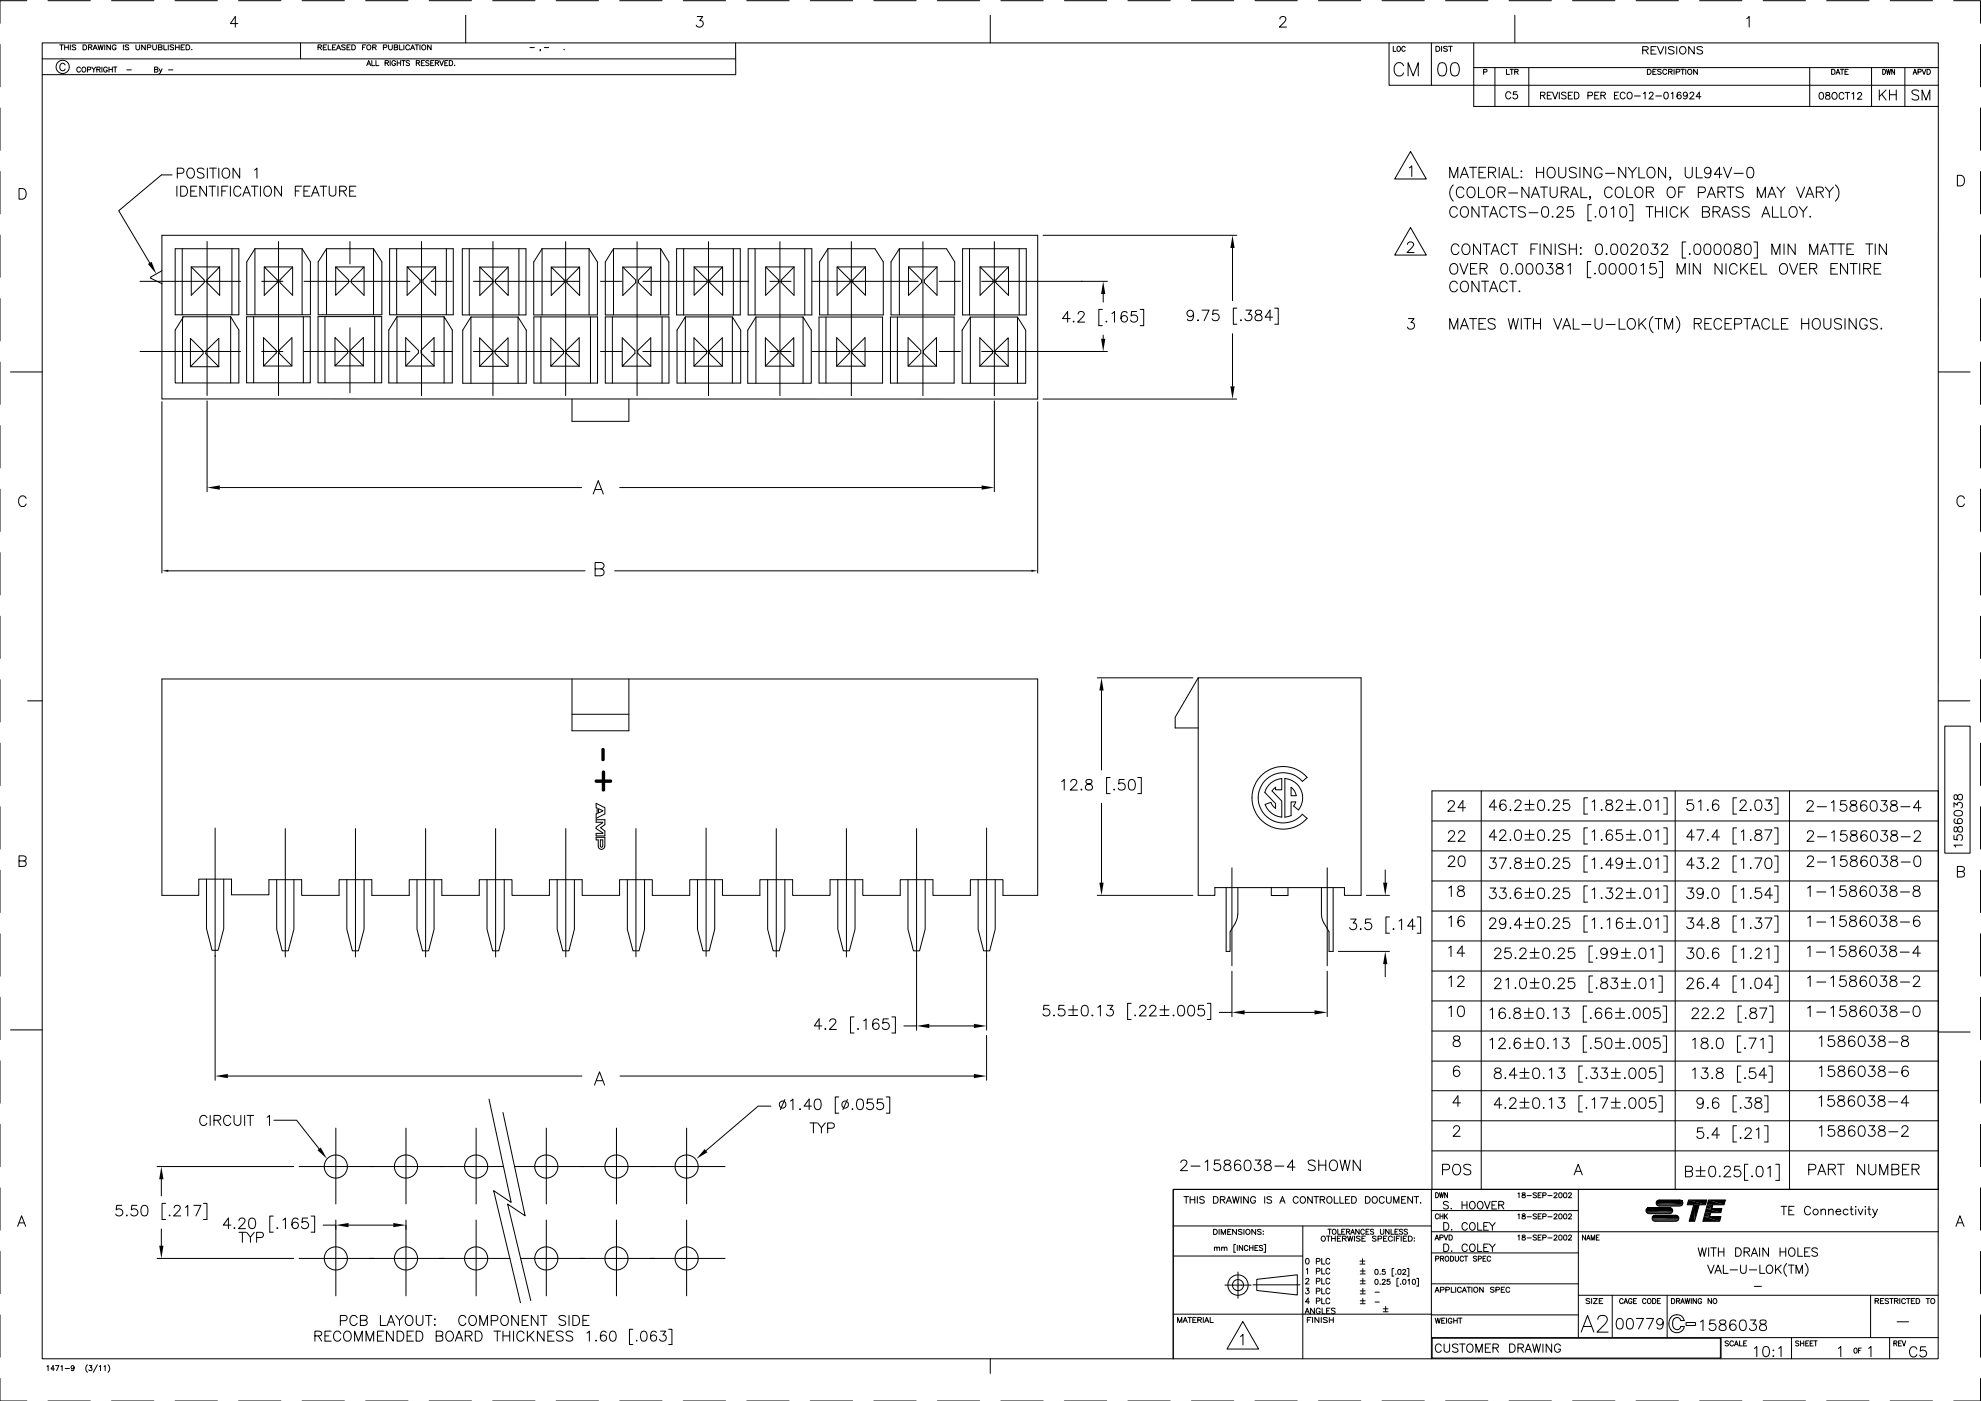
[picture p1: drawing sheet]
<svg xmlns="http://www.w3.org/2000/svg" width="594mm" height="420mm" viewBox="0 0 594 420" stroke-linecap="round" stroke-linejoin="round" font-family="sans-serif">
<g fill="none" stroke="#000" stroke-width=".3">
<path d="M0 13.3v12.7M8 .2h-8v6.8M12.7 12.9h568.6l-.1 394.6h-568.5zM12.7 17.7h207.9M14.4 .2h12.7M17.9 13.5h1.1M18.5 13.5v1.4M19.4 14.2h1.1M19.4 13.5v1.4M19.5 19.5a.8 .8 0 0 0-.9-.5 .8 .8 0 0 0-.7 .8v.6a.81 .81 0 0 0 .7 .8 .81 .81 0 0 0 .9-.5M20.5 13.5v1.4M21.1 13.5v1.4"/>
<path d="M22.7 13.7l-.9-.2-.1 .5 .9 .3 .1 .4-.3 .2-.8-.2M24.9 13.5h.5a.77 .77 0 0 1 .6 .7 .77 .77 0 0 1-.6 .7h-.5zM26.5 14.2l1-.1 .1-.4-.1-.2h-1v1.4M27.1 14.2l.5 .7M27.9 14.9l.6-1.4 .7 1.4M28.2 14.4h.7M29.4 13.5l.4 1.4 .4-1.4 .4 1.4 .3-1.4M31.4 13.5v1.4M33.1 13.5v1.4l-1.1-1.4v1.4M33.4 .2h12.7M34.8 13.8a.6 .6 0 0 0-.7-.3 .6 .6 0 0 0-.4 .5v.4a.57 .57 0 0 0 .5 .6 .57 .57 0 0 0 .6-.6h-.4M37 13.5v1.4"/>
<path d="M38.6 13.7l-.4-.2-.7 .2 .1 .3 .9 .4-.1 .5-.9-.2M40.8 13.5v1l.4 .4 .6-.2 .1-1.2M43.6 13.5v1.4l-1.1-1.4v1.4M44.2 14.2h.9l.1-.6-1-.1v1.4M45.8 13.5v1l.5 .4 .5-.2 .1-1.2M47.5 14.2l.9-.1 .2-.4-.2-.2h-.9v1.4l1-.1 .1-.4-.4-.2M49.1 13.5v1.4h1M50.5 13.5v1.4M52.1 13.7l-1-.2v.5l.8 .3 .2 .4-.4 .2-.7-.2M52.5 .2h12.7M52.6 14.2h1.1M52.6 13.5v1.4"/>
<path d="M53.7 13.5v1.4M54.3 14.2h.6M55.3 13.5h-1v1.4h1M55.8 13.5h.5a.77 .77 0 0 1 .6 .7 .77 .77 0 0 1-.6 .7h-.5zM57.5 14.8h.1M71.3 7.1h-2.2l1.5-2.1v3.1M71.5 .2h12.7M90.1 12.9v4.8M90.6 .2h12.7M95.4 14.2l.9-.1 .1-.4-.1-.2h-.9v1.4M95.9 14.2l.5 .7M96.9 14.2h.7"/>
<path d="M98 13.5h-1.1v1.4h1.1M98.4 13.5v1.4h.9M99.7 14.2h.6M100.7 13.5h-1v1.4h1M100.9 14.9l.6-1.4 .7 1.4M101.1 14.4h.8M103.5 13.7l-.4-.2-.7 .2 .1 .3 .9 .3v.6l-1-.2M104.1 14.2h.5M105 13.5h-.9v1.4h.9M105.5 13.5h.5a.78 .78 0 0 1 .6 .7 .78 .78 0 0 1-.6 .7h-.5zM108.7 14.2h.6M109.6 .2h12.7"/>
<path d="M109.7 13.5h-1v1.4M110 19.7l.6-1.5 .6 1.5M110.2 19.2h.8M111.5 18.2v1.5h.9M111.8 14.2l.8-.1 .2-.4-.2-.2h-.8v1.4M112.3 14.2l.5 .7M112.7 18.2v1.5h.9M115 14.2h.9l.1-.5-.1-.2h-.9v1.4M115.5 18.9l1-.1v-.5l-1-.1v1.5M116 18.9l.5 .8M116.5 13.5v1l.5 .4 .6-.2v-1.2M117 18.2v1.5"/>
<path d="M118.2 14.2l1-.1v-.6h-1v1.4h1l.1-.5-.4-.2M118.6 18.5a.69 .69 0 0 0-.9-.1 .69 .69 0 0 0-.2 .9 .69 .69 0 0 0 .9 .3l.2-.5h-.4M119.1 18.2v1.5M119.1 18.9h1M119.8 13.5v1.4h.9M120.1 18.2v1.5M120.5 18.2h1M121 18.2v1.5M121.1 13.5v1.4M122.8 13.8a.6 .6 0 0 0-.6-.3 .6 .6 0 0 0-.5 .5v.4a.6 .6 0 0 0 .5 .5 .6 .6 0 0 0 .6-.3M122.8 18.4l-.4-.2-.6 .2 .1 .4 .9 .4v.3l-.4 .2-.6-.2M123.1 14.9l.6-1.4 .6 1.4"/>
<path d="M123.4 14.4h.7M124.5 13.5h1.1M124.8 18.9l1-.1v-.5l-1-.1v1.5M125 13.5v1.4M125.3 18.9l.6 .8M125.9 13.5v1.4M126.4 18.9h.5M127.3 18.2h-.9v1.5h.9M128.7 18.4l-.4-.2-.6 .2 .1 .4 .8 .3 .1 .4-.4 .2-.6-.2M128.7 .2h12.7M129.2 18.9h.6M129.3 13.5v1.4l-1.1-1.4v1.4"/>
<path d="M130.1 18.2h-.9v1.5h.9M130.6 18.9l.9-.1v-.5l-.9-.1v1.5M131.1 18.9l.5 .8M131.9 18.2l.5 1.5 .6-1.5M133.4 18.9h.5M134.3 18.2h-.9v1.5h.9M134.7 18.2h.6a.82 .82 0 0 1 .5 .7 .82 .82 0 0 1-.5 .8h-.6zM136.4 19.5v.2zM139.7 4.6v8.3M147.7 .2h12.7M158.9 14.3h1.3M162.1 14.9h-.2h.2l-.2 .3"/>
<path d="M163.2 14.3h1.3M166.8 .2h12.7M169.2 14.8h.1M185.8 .2h12.7M204.9 .2h12.7M209.1 5h1.6l-.9 1.2a1.02 1.02 0 0 1 1.1 1.2 1.02 1.02 0 0 1-1.4 .7l-.7-.6M220.6 12.9v9.5h-207.9M223.9 .2h12.7M243 .2h12.7M262 .2h12.7M281.1 .2h12.7M297 4.6v8.3"/>
<path d="M300.1 .2h12.7M319.2 .2h12.7M338.2 .2h12.7M357.3 .2h12.7M376.3 .2h12.7M383.8 5.7l.2-.5 .4-.2 .9 .1a.74 .74 0 0 1 .2 1.1l-1.8 1.9h2.1M395.4 .2h12.7M414.4 .2h12.7M416.6 12.9v12.7h164.7M417.8 13.9v1.5h.8M419.1 14.1l.1-.1a.69 .69 0 0 1 .8 .6 .69 .69 0 0 1-.8 .7l-.3-.5zM420.9 19.7a1.46 1.46 0 0 0-1.7-.9 1.46 1.46 0 0 0-1.1 1.5 1.75 1.75 0 0 0 .4 1.9 1.75 1.75 0 0 0 1.9 .4l.5-.8"/>
<path d="M421.4 14.3a.52 .52 0 0 0-.6-.4 .52 .52 0 0 0-.4 .6 .61 .61 0 0 0 .1 .8 .61 .61 0 0 0 .8-.1l.1-.1M429.3 12.9v12.7M430.6 13.9h.6a.78 .78 0 0 1 .6 .7 .78 .78 0 0 1-.6 .8h-.6zM431.7 19a1.32 1.32 0 0 1 1.9 .6 3.2 3.2 0 0 1-.4 3 1.33 1.33 0 0 1-1.9-.6 3.5 3.5 0 0 1 .4-3zM432.3 13.9v1.5M433.5 .2h12.7M434 14.1l-.4-.2-.7 .2 .2 .4 .9 .5-.4 .4-.7-.2M434.4 13.9h1.1M435 13.9v1.5M435.5 19a1.32 1.32 0 0 1 1.9 .6 3.2 3.2 0 0 1-.4 3 1.34 1.34 0 0 1-1.9-.6 3.5 3.5 0 0 1 .4-3zM442 12.9v19h139.3M452.5 .2h12.7"/>
<path d="M454.3 4.6v8.3M471.6 .2h12.7M490.6 .2h12.7M492.6 15l1.4-.1 .3-.5-.3-.3-1.4-.1v2.2M493.4 15l.9 1.2M495.1 15h1M496.7 14h-1.6v2.2h1.6M497 14l1 2.2 .9-2.2M499.5 14v2.2M502 14.3l-.6-.3-1.1 .3 .3 .5 1.2 .4 .2 .7a1.16 1.16 0 0 1-1.7 0M502.8 14v2.2M503.9 14.3a1.03 1.03 0 0 1 1.4 .1 1.03 1.03 0 0 1 0 1.4 1.03 1.03 0 0 1-1.4 .1l-.2-.5z"/>
<path d="M508.1 14v2.2l-1.7-2.2v2.2M509.7 .2h12.7M510.6 14.3l-.6-.3-1.1 .3 .2 .5 1.2 .4 .3 .7a1.16 1.16 0 0 1-1.7 0M523.8 5.5l.8-.5v3.1M528.7 .2h12.7M547.8 .2h12.7M566.8 .2h12.7M585.9 .2h8v6.8M593.9 13.3v12.7M0 32.4v12.7M24.1 20.4a.57 .57 0 0 0-.6-.3 .57 .57 0 0 0-.5 .6v.3a.56 .56 0 0 0 .5 .6 .56 .56 0 0 0 .6-.3M24.8 20.2a.69 .69 0 0 1 1 .7 .69 .69 0 0 1-1.1 .5l-.1-.7z"/>
<path d="M26.2 20.9l.9-.1 .1-.6-1-.1v1.5M27.5 20.1l.6 .7v.8M28.7 20.1l-.6 .7M29 20.8l.9-.1 .1-.5-1-.1v1.5M29.5 20.8l.6 .8M30.6 20.1v1.5M32.2 20.4a.57 .57 0 0 0-.7-.3 .57 .57 0 0 0-.4 .6v.3a.55 .55 0 0 0 .5 .6 .55 .55 0 0 0 .6-.6h-.4M32.7 20.1v1.5M32.7 20.8h1M33.7 20.1v1.5M34 20.1h1.1M34.5 20.1v1.5"/>
<path d="M38.1 21h1.3M46.4 20.8l.8-.1 .1-.5-.9-.1v1.5l.9-.1 .1-.4-.4-.3M47.7 20.6l.5 1 .4-1M48.2 21.6l-.5 .5M50.5 21h1.4M422.3 22.8v-4l1.5 4 1.5-4v4M442 20.3h139.3M444.9 21.6l.9-.1 .1-.6-1-.1v1.5M448.3 20.3v11.6M451.8 20.8v1.5h.9M452.8 20.8h1.1M453.1 28a.81 .81 0 0 0-.9-.5 .81 .81 0 0 0-.7 .8v.5a.81 .81 0 0 0 .7 .9 .81 .81 0 0 0 .9-.5"/>
<path d="M453.3 20.8v1.5M454.2 21.5l1-.1v-.6h-1v1.5M454.8 21.5l.5 .8M454.9 27.5h-1l-.1 .9a.76 .76 0 0 1 1.2 .1 .76 .76 0 0 1-.2 1.1 .76 .76 0 0 1-1.1-.3M458.5 20.3v11.6M462 28.6l1.2-.1 .1-.7-1.3-.2v2.1M462.7 28.6l.6 1.1M464 28.6h.8M465.3 27.6h-1.3v2.1h1.3M465.6 27.6l.7 2.1 .8-2.1M467.6 27.6v2.1M469.6 27.9l-.4-.3-.9 .3 .1 .4 1.2 .6v.5a.87 .87 0 0 1-1.3 0"/>
<path d="M470.3 28.6h.8M471.6 27.6h-1.3v2.1h1.3M472.1 27.6h.7a1.08 1.08 0 0 1 .7 1.1 1.08 1.08 0 0 1-.7 1h-.7zM476.2 28.7l1.2-.1 .1-.8-1.3-.2v2.1M478.2 28.6h.8M479.5 27.6h-1.3v2.1h1.3M480.1 28.6l1.1-.1 .3-.5-.6-.4h-.8v2.1M480.8 28.6l.7 1.1M484.2 28.6h.7M485.4 27.6h-1.2v2.1h1.2M487.3 28.1a.75 .75 0 0 0-.8-.5 .75 .75 0 0 0-.6 .8 .84 .84 0 0 0 .3 1.1 .84 .84 0 0 0 1.1-.1v-.2M488.3 27.7a.98 .98 0 0 1 1.2 .9 .98 .98 0 0 1-1 1.1 1.2 1.2 0 0 1-.2-2z"/>
<path d="M490.1 28.8h1.8M492.8 28l.6-.4v2.1M494 20.8h.6a.79 .79 0 0 1 .6 .7 .79 .79 0 0 1-.6 .8h-.6zM494.6 28.1l.4-.5 .6 .1 .2 .3-.3 .7-1 1h1.4M495.7 21.5h.6M496.5 28.8h1.8M496.7 20.8h-1v1.5h1M498.2 21l-.4-.2-.7 .2 .1 .3 1 .5v.3l-.4 .2-.7-.2M499.2 27.7a.68 .68 0 0 1 1 .3l.1 .5a.93 .93 0 0 1-.6 1.2h-.2a1.3 1.3 0 0 1-.3-2zM499.8 21.1a.62 .62 0 0 0-.6-.3 .62 .62 0 0 0-.6 .5 .68 .68 0 0 0 .3 .9 .68 .68 0 0 0 .8-.1l.1-.2M500.4 21.5h.7l.4-.4-.2-.3h-.9v1.5M500.9 21.5l.6 .8"/>
<path d="M501.2 28l.4-.4v2.1M502 20.8v1.5M502.7 21.6l.9-.1 .1-.6-1-.1v1.5M504.1 20.8h1.1M504.1 27.9l-.4-.3a1.07 1.07 0 0 0-.8 1 1.07 1.07 0 0 0 .7 1.1 .64 .64 0 0 0 .6-.7 .64 .64 0 0 0-.6-.6 .64 .64 0 0 0-.7 .6M504.6 20.8v1.5M505.5 20.8v1.5M506 28.3a.62 .62 0 0 1-.8 .5 .62 .62 0 0 1-.3-.9 .62 .62 0 0 1 1 0l.1 .4a.94 .94 0 0 1-.8 1.4l-.3-.3M506.8 28.1l.4-.5h.4l.4 .4-.3 .7-1 1h1.3M509 20.8v1.5l-1.1-1.5v1.5M510.1 29h-1.5l1-1.4v2.1M542.7 20.3v11.6"/>
<path d="M545.8 27.8l.3-.1a1.05 1.05 0 0 1 .8 1 1.05 1.05 0 0 1-.8 1.1 1.29 1.29 0 0 1-.3-2zM547.6 27.8v.6l.9 .3 .3 .4a.66 .66 0 0 1-.7 .7 .66 .66 0 0 1-.6-.9l1.2-.7-.1-.4zM549.3 20.8h.5a.81 .81 0 0 1 .5 .7 .81 .81 0 0 1-.5 .8h-.5zM549.8 27.8a.96 .96 0 0 1 1.2 .9 .96 .96 0 0 1-1.2 1l-.4-.7v-.5zM550.6 22.3l.6-1.5 .6 1.5M550.8 21.8h.8M551.9 20.8h1.1M552.4 20.8v1.5M553 28.2a.73 .73 0 0 0-.9-.5 .73 .73 0 0 0-.6 .8v.5a.74 .74 0 0 0 .6 .8 .74 .74 0 0 0 .9-.5M553.3 21.5h.6M553.3 27.7h1.4M554 27.7v2.1"/>
<path d="M554.3 20.8h-1v1.5h1M555.4 28.1l.5-.4v2.1M557.1 28.2l.4-.5h.4l.4 .4-.3 .7-1 1h1.4M561.3 20.3v11.6M563.6 27v3M564.3 28.3l1.3 1.7M564.6 20.8a.77 .77 0 0 1 .9 .7 .77 .77 0 0 1-.9 .8zM565.6 27l-2 2M565.7 20.8l.3 1.5 .3-1.5 .3 1.5 .4-1.5M566.6 27v3M566.6 28.4h2.1M568.2 20.8v1.5l-.9-1.5v1.5"/>
<path d="M568.7 27v3M571.2 20.3v11.6M573.7 22.3l.6-1.5 .5 1.5M573.9 21.8h.7M575.2 21.6l.8-.1v-.7h-.8v1.5M575.4 27.4a1.16 1.16 0 0 0-2 .3l.3 .4 1.1 .5a.82 .82 0 0 1 .6 1 1.35 1.35 0 0 1-2 0M576.4 20.8l.6 1.5 .6-1.5M576.4 30v-3l1.2 3 1.1-3v3M577.9 20.8h.5a.81 .81 0 0 1 .5 .7 .81 .81 0 0 1-.5 .8h-.5zM593.9 32.4v12.7M0 51.4v12.7M5.7 56.6h1.1a1.69 1.69 0 0 1 1.1 1.5 1.69 1.69 0 0 1-1.1 1.6h-1.1z"/>
<path d="M51.6 52.5h-3.2l-12.8 10.7 9.3 15.7M53 55.8v3M53.2 52h1.2a.78 .78 0 0 0 .8-.8 .78 .78 0 0 0-.8-.8h-1.2v3M54.2 55.8h1a1.6 1.6 0 0 1 1.1 1.5 1.6 1.6 0 0 1-1.1 1.5h-1zM56.6 50.5a1.44 1.44 0 0 1 1.7 .7 1.44 1.44 0 0 1-.3 1.8l-.3 .3a1.45 1.45 0 0 1-1.7-.6 1.45 1.45 0 0 1 .3-1.9zM57.2 57.3h1.1M59.1 55.8h-1.9v3h1.9M61.2 50.8a1.11 1.11 0 0 0-1.1-.4 1.11 1.11 0 0 0-.9 .7l.5 .6a1.56 1.56 0 0 1 1.5 .9v.4a1.32 1.32 0 0 1-2 0M61.9 55.8v3l-2-3v3M62.2 50.4v3M62.7 55.8h1.9M62.9 50.4h2"/>
<path d="M63.7 55.8v3M63.9 50.4v3M65.4 55.8v3M65.6 50.4v3M66.5 57.3h1.1M67.2 50.5a1.38 1.38 0 0 1 1.6 .5 1.38 1.38 0 0 1-.1 1.7 1.11 1.11 0 0 1-1.2 .7 1.11 1.11 0 0 1-.9-1.1v-.7zM68.4 55.8h-1.9v3M69.1 55.8v3M71.9 50.4v3l-2-3v3M72.2 56.6a1.09 1.09 0 0 0-1.2-.8 1.09 1.09 0 0 0-.9 1.2 1.27 1.27 0 0 0 .3 1.4 1.27 1.27 0 0 0 1.4 .3l.4-.6M72.8 58.8l1.2-3 1.1 3M73.2 57.8h1.5"/>
<path d="M75.4 55.8h2M76.3 51l.7-.6v3M76.4 55.8v3M78.1 55.8v3M79.7 56a1.45 1.45 0 0 1 1.7 .6 1.45 1.45 0 0 1-.3 1.8l-.3 .3a1.12 1.12 0 0 1-1.7-1 1.87 1.87 0 0 1 .6-1.7zM84.4 55.8v3l-2-3v3M88.6 57.3h1.1M90.4 55.8h-1.8v3M91.1 57.3h1.2M93 55.8h-1.9v3h1.9M93.4 58.8l1.2-3 1.1 3M93.9 57.8h1.4"/>
<path d="M96 55.8h2M97 55.8v3M98.7 55.8v2.2a1.01 1.01 0 0 0 1 .9 1.01 1.01 0 0 0 1-.9v-2.2M101.9 57.3h1.3a.8 .8 0 0 0 .7-.9l-.3-.4-.4-.2h-1.3v3M102.9 57.3l1 1.5M104.9 57.3h1.1M106.7 55.8h-1.8v3h1.8M422.6 50.3l.8-.6v3.2M423 45.4l4.7 8.3h-9.4zM434.8 53.3v-3.1l1.2 3.1 1.2-3.1v3.1M435.8 55.5a3.3 3.3 0 0 0 0 4.8M437.9 53.3l1.3-3.1 1.2 3.1"/>
<path d="M438.4 52.3h1.5M439 56.8a1.16 1.16 0 0 0-1.3-.7 1.16 1.16 0 0 0-.9 1.2 1.39 1.39 0 0 0 .2 1.5 1.39 1.39 0 0 0 1.6 .3l.4-.6M440.5 56.2a1.46 1.46 0 0 1 1.7 .5 1.46 1.46 0 0 1 0 1.8 1.15 1.15 0 0 1-1.4 .8 1.15 1.15 0 0 1-.9-1.3 1.79 1.79 0 0 1 .6-1.8zM440.7 50.2h2.1M441.7 50.2v3.1M443.4 56.1v3.2h1.8M443.5 51.7h1.3M445.5 50.2h-2v3.1h2M446.4 56.2a1.58 1.58 0 0 1 1.9 .9 1.58 1.58 0 0 1-.7 2 1.46 1.46 0 0 1-1.7-.5 1.46 1.46 0 0 1 .1-1.8zM446.4 51.7l1.8-.2a.71 .71 0 0 0 0-1.2l-1.8-.1v3.1M447.5 51.7l1 1.6M449.3 57.6l1.8-.2 .3-.4-.1-.6-.7-.3h-1.3v3.2"/>
<path d="M449.6 50.2v3.1M450.3 53.3l1.3-3.1 1.2 3.1M450.3 57.6l1.1 1.7M450.8 52.3h1.5M452.5 57.9h2.7M453.5 50.2v3.1h1.8M456.2 51.2l.2 .2-.2 .1zM456.2 53l.2 .2-.2 .1zM458.5 56.1v3.2l-2.1-3.2v3.2M459.3 59.3l1.2-3.2 1.2 3.2M459.7 58.2h1.5M460.8 51.7h2.1"/>
<path d="M460.8 50.2v3.1M462 56.1h2.1M462.9 50.2v3.1M463 56.1v3.2M464.6 50.3a1.44 1.44 0 0 1 1.7 .5 1.44 1.44 0 0 1-.1 1.8 1.15 1.15 0 0 1-1.3 .7 1.15 1.15 0 0 1-.9-1.1 1.8 1.8 0 0 1 .6-1.9zM464.9 56.1v2.2a1.07 1.07 0 0 0 1 1 1.07 1.07 0 0 0 1.1-1v-2.2M467.4 50.2v2.3a1.07 1.07 0 0 0 1.1 .9 1.07 1.07 0 0 0 1.1-.9v-2.3M468.2 57.6h1.4a.79 .79 0 0 0 .7-.9l-.3-.5-.4-.1h-1.4v3.2M469.3 57.6l1 1.7M470.9 59.3l1.2-3.2 1.2 3.2M471.4 58.2h1.5M472.7 50.6a1.19 1.19 0 0 0-1.1-.5 1.19 1.19 0 0 0-1 .8l.3 .5 1.2 .5a.77 .77 0 0 1 .6 .5 .77 .77 0 0 1-.3 .8 1.57 1.57 0 0 1-1.8-.3"/>
<path d="M473.8 50.2v3.1M474.1 56.1v3.2h1.8M477 59.1l-.2 .2-.1-.2 .1-.2 .2 .2-.3 .8M477.1 50.2v3.1l-2.1-3.1v3.1M480.4 50.9a1.18 1.18 0 0 0-1.3-.7 1.18 1.18 0 0 0-.9 1.2 1.39 1.39 0 0 0 .3 1.5 1.39 1.39 0 0 0 1.5 .3l.4-.6v-.4h-.7M481.5 52h2.7M483.4 56.8a1.16 1.16 0 0 0-1.3-.7 1.16 1.16 0 0 0-.9 1.2 1.39 1.39 0 0 0 .3 1.5 1.39 1.39 0 0 0 1.5 .3l.4-.6M485 56.2a1.46 1.46 0 0 1 1.7 .5 1.46 1.46 0 0 1-.1 1.8 1.15 1.15 0 0 1-1.3 .8 1.15 1.15 0 0 1-.9-1.3 1.79 1.79 0 0 1 .6-1.8zM487.6 50.2v3.1l-2.2-3.1v3.1M487.8 56.1v3.2h1.9M488.3 50.2l1.2 1.5v1.6M490.7 50.2l-1.2 1.5"/>
<path d="M490.9 56.2a1.58 1.58 0 0 1 1.8 .9 1.58 1.58 0 0 1-.6 2 1.46 1.46 0 0 1-1.7-.5 1.46 1.46 0 0 1 0-1.8zM491.5 50.2v3.1h1.8M493.7 57.6l1.9-.2 .3-.4-.2-.6-.6-.3h-1.4v3.2M494.5 50.3a1.44 1.44 0 0 1 1.7 .5 1.44 1.44 0 0 1-.1 1.8 1.15 1.15 0 0 1-1.3 .7 1.15 1.15 0 0 1-.9-1.1 1.79 1.79 0 0 1 .6-1.9zM494.8 57.6l1.1 1.7M499.5 50.2v3.1l-2.1-3.1v3.1M500.5 56.2a1.46 1.46 0 0 1 1.8 .5 1.46 1.46 0 0 1-.1 1.8 1.15 1.15 0 0 1-1.3 .8 1.15 1.15 0 0 1-.9-1.3 1.79 1.79 0 0 1 .5-1.8zM501 53.2h-.3l.1-.2 .2 .2-.3 .8M503.4 57.6h1.2M505.4 50.2v2.3a1.07 1.07 0 0 0 1 .8 1.07 1.07 0 0 0 1.1-.8v-2.3M505.4 56.1h-2v3.2M508.7 50.2v3.1h1.8"/>
<path d="M509.3 57.7h1.4a.85 .85 0 0 0 .7-.6 .85 .85 0 0 0-.3-.9l-1.8-.1v3.2M512 59.3l1.2-3.2 1.2 3.2M512.5 58.2h1.5M513.1 51.2a.98 .98 0 0 1-1.4 .8 .98 .98 0 0 1-.3-1.5 .98 .98 0 0 1 1.6 .1 3.1 3.1 0 0 1-.3 2.6 1.04 1.04 0 0 1-1.4-.3M515.2 57.6l1.8-.2 .3-.4-.1-.6-.6-.3h-1.4v3.2M516.3 57.6l1 1.7M516.4 52.3h-2.3l1.6-2.1v3.1M516.9 50.2l1.2 3.1 1.2-3.1M517.9 56.1h2.1M519 56.1v3.2M520 52h2.8M522.8 56.5a1.22 1.22 0 0 0-2.1 .3l.3 .5 1.1 .4a.77 .77 0 0 1 .6 .6 .77 .77 0 0 1-.2 .8 1.42 1.42 0 0 1-1.8-.3"/>
<path d="M524.3 50.3a1.01 1.01 0 0 1 1.5 .5 2.51 2.51 0 0 1-.3 2.4 1.09 1.09 0 0 1-1.5-.5 2.83 2.83 0 0 1 .3-2.4zM527 59.3v-3.2l1.2 3.2 1.2-3.2v3.2M530.2 59.3l1.2-3.2 1.2 3.2M530.6 58.2h1.5M532.9 56.1l1.2 1.5v1.7M535.3 56.1l-1.2 1.5M538.8 56.1l1.2 3.2 1.2-3.2M541.5 59.3l1.2-3.2 1.2 3.2M542 58.2h1.5M544.7 57.6h1.4a.8 .8 0 0 0 .7-.9l-.3-.5-.4-.1h-1.4v3.2M545.8 57.6l1 1.7M547.4 56.1l1.2 1.5v1.7"/>
<path d="M549.8 56.1l-1.2 1.5M550.4 55.5a3.3 3.3 0 0 1 0 4.8M587 52.6h1.1a1.7 1.7 0 0 1 1 1.6 1.7 1.7 0 0 1-1 1.6h-1.1zM593.9 51.4v12.7M0 70.5v12.7M48.6 70.6h262.6v49.1l-262.6-.1zM52.5 74.6h19.1v19.8h-19.1zM54.7 74.6v19.8M62.1 72.4v46.2M69.6 74.6v19.8M76.5 74.6h14.1M76.5 74.6l-2.5 3.9v15.9h19.1v-15.9l-2.5-3.9"/>
<path d="M76.5 74.6v19.8M83.5 72.4v46.2M90.6 74.6v19.8M97.9 74.6h14.1M97.9 74.6l-2.5 3.9v15.9h19.1v-15.9l-2.5-3.9M97.9 74.6v19.8M104.9 72.4v6.8M112 74.6v19.8M116.8 74.6h19.1v19.8h-19.1zM119 74.6v19.8M126.4 72.4v46.2M133.9 74.6v19.8"/>
<path d="M138.6 74.6h19.1v19.8h-19.1zM140.7 74.6v19.8M147.8 72.4v46.2M155.6 74.6v19.8M162.6 74.6l-2.5 4v15.8h19.1v-15.8l-2.5-4M162.6 74.6h14.1M162.6 74.6v19.8M169.6 72.5v46.2M176.7 74.6v19.8M184 74.6l-2.5 4v15.8h19.1v-15.8l-2.5-4M184 74.6h14.1M184 74.6v19.8"/>
<path d="M191.1 72.5v46.2M198.1 74.6v19.8M202.9 74.6h19.1v19.8h-19.1zM205 74.6v19.8M212.5 72.5v46.2M219.9 74.6v19.8M224.4 74.6h19.1v19.8h-19.1zM226.4 74.6v19.8M233.9 72.5v46.2M241.3 74.6v19.8M248.3 74.6h14.1l2.5 3.9v15.9h-19.1v-15.9zM248.3 74.6v19.8"/>
<path d="M255.3 72.5v46.2M269.7 74.6h14.1l2.5 3.9v15.9h-19.1v-15.9zM269.7 74.6v19.8M276.8 72.5v46.2M288.7 74.6h19.1v19.8h-19.1zM290.7 74.6v19.8M298.2 72.5v46.2M305.6 74.6v19.8M312.8 70.6h58.1M369.6 74.4v15.8M422.1 73.3l.1-.4 .5-.3a1.04 1.04 0 0 1 1.2 .6l-.4 1-1.6 1.5h2.2M423 68.2l4.7 8.3h-9.4z"/>
<path d="M435.1 79.5a1.17 1.17 0 0 1 1.3-.4 1.17 1.17 0 0 1 .8 1.2 1.37 1.37 0 0 1-.3 1.5 1.37 1.37 0 0 1-1.5 .3 1.95 1.95 0 0 1-.3-2.6zM437 62.7a1.18 1.18 0 0 0-1.3-.7 1.18 1.18 0 0 0-.9 1.2 1.39 1.39 0 0 0 .3 1.5 1.39 1.39 0 0 0 1.5 .3l.4-.6M437.5 73.9a1.18 1.18 0 0 0-1.3-.8 1.18 1.18 0 0 0-1 1.3v.7a1.18 1.18 0 0 0 1 1.2 1.18 1.18 0 0 0 1.3-.7M437.8 79l1.2 3.2 1.2-3.2M438.6 62.1a1.53 1.53 0 0 1 1.7 .7 1.53 1.53 0 0 1-.2 1.9 1.17 1.17 0 0 1-1.4 .4 1.17 1.17 0 0 1-.8-1.2 2.05 2.05 0 0 1 .7-1.8zM438.7 73.6l.3-.3a1.46 1.46 0 0 1 1.7 .5 1.46 1.46 0 0 1 0 1.8 1.18 1.18 0 0 1-1.3 .7 1.18 1.18 0 0 1-1-1.2zM442.9 79h-1.9v3.2h1.9M443.5 62v3.2l-2.1-3.2v3.2M444 73.2v3.1l-2.1-3.1v3.1M444.3 62h2.1M444.8 73.2h2.1M445.3 62v3.2"/>
<path d="M445.8 73.2v3.1M446.7 65.2l1.2-3.2 1.3 3.2M447.2 76.3l1.2-3.1 1.2 3.1M447.2 64.1h1.5M447.6 75.3h1.6M450.5 79.2a.96 .96 0 0 1 1.5 .5 2.51 2.51 0 0 1-.3 2.4 1.03 1.03 0 0 1-1.5-.5 2.51 2.51 0 0 1 .3-2.4zM452 62.7a1.15 1.15 0 0 0-1.3-.7 1.15 1.15 0 0 0-1 1.2 1.39 1.39 0 0 0 .3 1.5 1.39 1.39 0 0 0 1.6 .3l.4-.6M452.5 73.9a1.15 1.15 0 0 0-1.4-.8 1.15 1.15 0 0 0-.9 1.3 1.39 1.39 0 0 0 .3 1.5 1.39 1.39 0 0 0 1.5 .3l.5-.6M452.6 62h2.1M453 73.2h2.2M453.7 62v3.2M454.1 73.2v3.1"/>
<path d="M455 79.2a1 1 0 0 1 1.6 .5 2.7 2.7 0 0 1-.4 2.4 1.05 1.05 0 0 1-1.5-.5 2.53 2.53 0 0 1 .3-2.4zM457.5 62.4a1.19 1.19 0 0 0-1.2-.5 1.19 1.19 0 0 0-1 .8l.3 .5 1.3 .4a.78 .78 0 0 1 .3 1.4 1.42 1.42 0 0 1-1.9-.3M458 79.2a1 1 0 0 1 1.6 .5 2.51 2.51 0 0 1-.3 2.4 1.08 1.08 0 0 1-1.5-.5 2.84 2.84 0 0 1 .2-2.4zM458.5 63.8h2.7M459.1 74.7h1.2M461.1 79.2a.96 .96 0 0 1 1.5 .5 2.51 2.51 0 0 1-.3 2.4 1.03 1.03 0 0 1-1.5-.5 2.54 2.54 0 0 1 .3-2.4zM461.1 73.2h-2v3.1M461.9 73.2v3.1M462.7 62.1a1.09 1.09 0 0 1 1.6 .5 2.82 2.82 0 0 1-.3 2.4 1.03 1.03 0 0 1-1.6-.4 2.58 2.58 0 0 1 .3-2.5zM464 79h1.6l-.9 1.3a1.05 1.05 0 0 1 1 1.4 1.05 1.05 0 0 1-1.7 .4l-.4-.5M465.2 73.2v3.1l-2.2-3.1v3.1M465.5 65h.2l-.1 .2z"/>
<path d="M466.4 73.2v3.1M467 79.2a.63 .63 0 0 0 .3 1.1 1.32 1.32 0 0 1 1.5 1.3 1.11 1.11 0 0 1-1.2 .6 1.11 1.11 0 0 1-.9-1 1.49 1.49 0 0 1 1.5-.9 .68 .68 0 0 0 .3-1.1l-.5-.2zM467 62.7l.3-.6 .3-.1 .9 .1a.71 .71 0 0 1 .1 1.1l-1.8 2h2.1M469.6 73.6a1.19 1.19 0 0 0-1.2-.5 1.19 1.19 0 0 0-1 .8l.3 .5 1.2 .4a.82 .82 0 0 1 .4 1.4 1.49 1.49 0 0 1-1.9-.3M470.2 79.7l.7-.7v3.2M470.6 74.7h2.1M470.6 73.2v3.1M471.7 62h-1.5l-.2 1.3a1.13 1.13 0 0 1 1.7 0 1.13 1.13 0 0 1-.2 1.7 1.13 1.13 0 0 1-1.6-.4M472.7 73.2v3.1M473.9 74.4l.2-.2 .1 .2zM473.9 76.2l.2-.2 .1 .2zM477.1 78.4h-1.1v4.9h1.1"/>
<path d="M477.3 61.4h-1.1v4.8h1.1M478.3 65h.3l-.1 .2zM478.9 73.3a1.03 1.03 0 0 1 1.5 .4 2.95 2.95 0 0 1-.3 2.5 1.09 1.09 0 0 1-1.5-.5 2.51 2.51 0 0 1 .3-2.4zM480 79.2a1 1 0 0 1 1.5 .5 2.84 2.84 0 0 1-.3 2.4 1.08 1.08 0 0 1-1.5-.5 2.51 2.51 0 0 1 .3-2.4zM480.1 62.1a1.03 1.03 0 0 1 1.5 .5 2.05 2.05 0 0 1-.7 2.6h-.3a2.05 2.05 0 0 1-.5-3.1zM481.8 76l.2 .2-.2 .1-.2-.1zM483 79.2a.97 .97 0 0 1 1.5 .5 2.51 2.51 0 0 1-.3 2.4 1.08 1.08 0 0 1-1.5-.5 2.71 2.71 0 0 1 .3-2.4zM483.2 62.6l.7-.6v3.2M483.4 73.3a1.03 1.03 0 0 1 1.6 .4 2.58 2.58 0 0 1-.3 2.5 1.08 1.08 0 0 1-1.5-.5 2.8 2.8 0 0 1 .2-2.4zM486 79.2a1 1 0 0 1 1.6 .5 2.88 2.88 0 0 1-.3 2.4 1.08 1.08 0 0 1-1.6-.5 2.51 2.51 0 0 1 .3-2.4zM486.2 62.1a1.04 1.04 0 0 1 1.5 .5 2.48 2.48 0 0 1-.3 2.4 1.03 1.03 0 0 1-1.5-.4 2.77 2.77 0 0 1 .3-2.5zM486.5 73.3a.98 .98 0 0 1 1.5 .4 2.59 2.59 0 0 1-.3 2.5 1.03 1.03 0 0 1-1.5-.5 2.48 2.48 0 0 1 .3-2.4z"/>
<path d="M488.6 61.4h1.1v4.8h-1.1M489 79.2a1 1 0 0 1 1.6 .5 2.51 2.51 0 0 1-.3 2.4 1.08 1.08 0 0 1-1.6-.5 2.84 2.84 0 0 1 .3-2.4zM489.2 73.9l.2-.5 .4-.2 .9 .1a.7 .7 0 0 1 .2 1.1l-1.9 1.9h2.2M492.1 79.7l.7-.7v3.2M492.5 73.3a.99 .99 0 0 1 1.5 .4 2.58 2.58 0 0 1-.3 2.5 1.08 1.08 0 0 1-1.5-.5 2.66 2.66 0 0 1 .3-2.4zM493.6 62h2.1M494.7 62v3.2M495.4 73.2h1.7l-1 1.2a1.01 1.01 0 0 1 1.1 1.1 1.01 1.01 0 0 1-1.3 .8l-.5-.1-.3-.5M496.4 79h-1.4l-.2 1.4a1.12 1.12 0 0 1 1.7 0 1.12 1.12 0 0 1-.2 1.7 1.12 1.12 0 0 1-1.6-.5M496.4 62v3.2M496.4 63.5h2.2M497.5 78.4h1.1v4.9h-1.1"/>
<path d="M498.3 73.9l.3-.6a1.03 1.03 0 0 1 1.4 .1 1 1 0 0 1-.4 1.4l-1.5 1.5h2.2M498.6 62v3.2M499.8 62v3.2M503.1 62.7a1.17 1.17 0 0 0-1.3-.7 1.17 1.17 0 0 0-1 1.2 1.39 1.39 0 0 0 .3 1.5 1.39 1.39 0 0 0 1.6 .3l.4-.6M504.2 62v3.2M504.9 63.3l1.4 1.9M505.5 72.6h-1v4.8h1M506.3 62l-2.1 2.1M506.6 79v3.2M506.7 76l.2 .2-.2 .1zM508.4 73.3a.99 .99 0 0 1 1.5 .4 2.59 2.59 0 0 1-.3 2.5 1.08 1.08 0 0 1-1.5-.5 2.66 2.66 0 0 1 .3-2.4zM509.9 79v3.2l-2.1-3.2v3.2"/>
<path d="M510.5 63.5h1.4a.78 .78 0 0 0 .6-1.2l-.6-.3h-1.4v3.2h1.4a.83 .83 0 0 0 .8-.9 .83 .83 0 0 0-.8-.8M511.4 73.3a1.03 1.03 0 0 1 1.6 .4 2.91 2.91 0 0 1-.3 2.5 1.08 1.08 0 0 1-1.6-.5 2.48 2.48 0 0 1 .3-2.4zM513.7 63.5h1.4a.78 .78 0 0 0 .6-1.2l-.6-.3h-1.4v3.2M514.4 73.3a1.03 1.03 0 0 1 1.6 .4 2.58 2.58 0 0 1-.3 2.5 1.08 1.08 0 0 1-1.6-.5 2.83 2.83 0 0 1 .3-2.4zM514.8 63.5l1 1.7M516.4 65.2l1.2-3.2 1.2 3.2M516.4 79v3.2l-2.1-3.2v3.2M516.9 64.1h1.5M517.5 73.3a.98 .98 0 0 1 1.5 .4 2.61 2.61 0 0 1-.3 2.5 1.03 1.03 0 0 1-1.5-.5 2.48 2.48 0 0 1 .3-2.4zM517.6 79v3.2M520.4 73.3a.63 .63 0 0 0 .3 1.1 1.13 1.13 0 0 1 1.2 .4 1.13 1.13 0 0 1-.1 1.4 1.34 1.34 0 0 1-1.8-.5 1.26 1.26 0 0 1 1.5-1.3 .63 .63 0 0 0 .3-1.1l-.4-.1zM521 79.8a1.18 1.18 0 0 0-1.4-.8 1.18 1.18 0 0 0-.9 1.3 1.39 1.39 0 0 0 .3 1.5 1.39 1.39 0 0 0 1.5 .3l.5-.6"/>
<path d="M521.5 62.4a1.19 1.19 0 0 0-1.1-.5 1.19 1.19 0 0 0-1 .8l.3 .5 1.3 .4a.81 .81 0 0 1 .5 1.1 1.37 1.37 0 0 1-2.1 0M522 79v3.2M523.5 73.3a.99 .99 0 0 1 1.5 .4 2.59 2.59 0 0 1-.3 2.5 1.08 1.08 0 0 1-1.5-.5 2.66 2.66 0 0 1 .3-2.4zM524.1 79l-2.1 2.2M524.6 62.4a1.18 1.18 0 0 0-1.2-.5 1.18 1.18 0 0 0-.9 .8l.6 .6a1.78 1.78 0 0 1 1.5 .9v.5a1.37 1.37 0 0 1-2.1 0M526 72.6h1v4.8h-1M527.1 79h-1.9v3.2h1.9M528.1 79v3.2h1.8M528.4 65.2l1.1-3.2 1.3 3.2M528.8 64.1h1.5M531.4 76.3v-3.1l1.2 3.1 1.2-3.1v3.1M531.5 62v3.2h1.9"/>
<path d="M534.1 62v3.2h1.8M534.2 79.2a1.46 1.46 0 0 1 1.8 .5 1.46 1.46 0 0 1-.1 1.8 1.16 1.16 0 0 1-1.3 .7 1.16 1.16 0 0 1-.9-1.2 1.79 1.79 0 0 1 .5-1.8zM535 73.2v3.1M536.7 79l1.2 3.2 1.2-3.2M537.1 62.1a1.54 1.54 0 0 1 1.8 .7 1.54 1.54 0 0 1-.2 1.9 1.17 1.17 0 0 1-1.4 .4 1.17 1.17 0 0 1-.8-1.2 1.9 1.9 0 0 1 .6-1.8zM538.4 73.2v3.1l-2.2-3.1v3.1M539.5 62l1.3 1.5v1.7M541.8 79h-2v3.2h2M542 62l-1.2 1.5M542.7 65h.3l-.1 .2zM542.7 76.3v-3.1l1.2 3.1 1.2-3.1v3.1M545.9 76.3l1.2-3.1 1.2 3.1"/>
<path d="M546.4 75.3h1.5M548.6 73.2h2.1M549.7 73.2v3.1M551.1 79h-2v3.2h2M551.1 73.2h2.1M552.1 73.2v3.1M553.9 74.7h1.2M554.1 79v3.2l-2.2-3.2v3.2M554.8 79h2.1M555.9 73.2h-2v3.1h2M555.9 79v3.2M557.7 79v3.2"/>
<path d="M559.5 73.2h2.1M560.6 73.2v3.1M562.4 73.2v3.1M564 79h-1.9v3.2h1.9M565.7 73.2v3.1l-2.1-3.1v3.1M593.9 70.5v12.7M0 89.5v12.7M42 84.4h30.1M45.2 83.1v.3l3.4 1.7M48.6 81.2l-3.4 1.9M54.7 95v19.9M55 95h14.2l2.4 4v15.9h-19.1v-15.9z"/>
<path d="M57.4 80.1h8.5l-3.8 3.8M57.4 80.1l3.9 3.8v.9l-3.9 3.8zM65.9 80.1v8.5l-3.8-3.8M69.2 95v19.9M74 95h19v19.8h-19zM76.1 95v19.8M78.5 84.4h6.3M79.2 80.1v8.5l3.9-3.8v-.9l-3.9-3.8h8.6v8.5l-3.9-3.8v-.9l3.9-3.8M91 95v19.8M91.2 84.4h31.7M95.4 95h19.1v19.8h-19.1zM97.5 95v19.8"/>
<path d="M100.7 80.1l3.9 3.8v.9l-3.9 3.8zM100.7 80.1h8.5l-3.8 3.8v.9l3.8 3.8v-8.5M104.9 98.3v19.5M112.4 95v19.8M119 95l-2.4 4v15.9h19v-15.9l-2.4-4v19.9M119 95h14.2M119 95v19.9M122.1 80.1v8.5l3.9-3.8v-.9l-3.9-3.8h8.5M129.3 84.4h6.3M130.6 80.1v8.5l-3.8-3.8v-.9zM141.2 95.1h14.2M141.2 95.1l-2.4 3.9v15.9h19v-15.9l-2.4-3.9"/>
<path d="M141.2 95.1v19.8M142 84.4h31.7M143.9 80.1h8.5l-3.8 3.8v.9l3.8 3.8v-8.5M143.9 80.1l3.9 3.8v.9l-3.9 3.8zM155.4 95.1v19.8M160.1 95h19.1v19.9h-19.1zM162.2 95v19.9M165.3 80.1h8.5l-3.8 3.8v.9l3.8 3.8v-8.5M165.3 80.1l3.9 3.8v.9l-3.9 3.8zM177.1 95v19.9M180.1 84.4h6.3M181.5 95h19.1v19.9h-19.1z"/>
<path d="M183.6 95v19.9M186.8 80.1l3.8 3.8v.9l-3.8 3.8zM186.8 80.1h8.5M192.8 84.4h31.7M195.3 80.1v8.5l-3.8-3.8v-.9zM198.5 95v19.9M205.5 95h14.1M208.2 80.1l3.8 3.8v.9l-3.8 3.8zM208.2 80.1h8.5l-3.8 3.8v.9l3.8 3.8v-8.5M226.7 95.1l-2.5 3.9v15.9h19.1v-15.9l-2.5-3.9M226.7 95.1h14.1M226.7 95.1v19.8"/>
<path d="M229.6 80.1l3.9 3.8v.9l-3.9 3.8v-8.5h8.5M230.9 84.4h6.3M238.1 80.1v8.5l-3.8-3.8v-.9zM240.8 95.1v19.8M243.6 84.4h31.7M245.6 95.1h19.1v19.8h-19.1zM247.7 95.1v19.8M251 80.1v8.5l3.9-3.8v-.9l-3.9-3.8h8.5M259.5 80.1v8.5l-3.8-3.8v-.9zM267 95.1h19.1v19.8h-19.1zM269.1 95.1v19.8M272.5 80.1l3.9 3.8v.9l-3.9 3.8z"/>
<path d="M272.5 80.1h8.5M281 80.1v8.5l-3.8-3.8v-.9zM281.7 84.4h6.3M291 95.1h14.1M293.9 80.1h8.5M293.9 80.1l3.9 3.8v.9l-3.9 3.8zM294.4 84.4h37.7M302.4 80.1v8.5l-3.8-3.8v-.9zM320.9 95.5h-2.3l1.6-2.1v3.2M321.8 96.4h.3l-.1 .2zM323.3 94.2l.2-.5a1.01 1.01 0 0 1 1.7 .3l-.5 1.1-1.5 1.5h2.1M330.6 92.8h-1.1v4.9h1.1"/>
<path d="M330.8 88.2v2.4M331.6 96.4h.3l-.1 .2zM333.5 94l.7-.6v3.2M338 93.9a.92 .92 0 0 0-.9-.5 .92 .92 0 0 0-.8 .6 1.82 1.82 0 0 0 .8 2.6 .99 .99 0 0 0 1-.9 .99 .99 0 0 0-.9-1.1 .99 .99 0 0 0-1 .9M340.9 93.4h-1.6l-.1 1.4a1.11 1.11 0 0 1 1.7 0 1.11 1.11 0 0 1-.2 1.6 1.11 1.11 0 0 1-1.7-.4M341.9 92.8h1.1v4.9h-1.1M357.9 94.1a1 1 0 0 1-1.3 .9 1 1 0 0 1-.5-1.6 1 1 0 0 1 1.7 .1 2.78 2.78 0 0 1-.3 2.6 .94 .94 0 0 1-1.4-.4M359.3 95.9v.3l-.2-.1zM360.5 93h2.1l-1.5 3.2M365.3 93h-1.5l-.2 1.4a1.13 1.13 0 0 1 1.7-.1 1.13 1.13 0 0 1-.1 1.7 1.13 1.13 0 0 1-1.7-.4M370.9 92.4h-1v4.8h1M372.1 95.9l.2 .2-.2 .1z"/>
<path d="M373.6 93h1.7l-.9 1.2a1.01 1.01 0 0 1 1.1 1.2 1.01 1.01 0 0 1-1.4 .8l-.5-.1-.3-.5M376.6 93.2a.66 .66 0 0 0 .4 1 1.13 1.13 0 0 1 1.3 .5 1.13 1.13 0 0 1-.1 1.4 1.33 1.33 0 0 1-1.9-.5 1.26 1.26 0 0 1 1.6-1.4 .63 .63 0 0 0 .3-1l-.5-.2zM381.6 95.1h-2.2l1.5-2.1v3.2M382.3 92.4h1v4.8h-1M422.4 95.5h1.7l-1 1.2a1.06 1.06 0 0 1 1 1.6 1.06 1.06 0 0 1-1.9 .1l-.1-.3M434.8 98.7v-3.2l1.2 3.2 1.2-3.2v3.2M437 85.1a1.18 1.18 0 0 0-1.3-.8 1.18 1.18 0 0 0-.9 1.3 1.39 1.39 0 0 0 .3 1.5 1.39 1.39 0 0 0 1.5 .3l.4-.7M437.9 98.7l1.3-3.2 1.2 3.2M438.2 84.8a1.16 1.16 0 0 1 1.4-.4 1.16 1.16 0 0 1 .8 1.2 1.37 1.37 0 0 1-.3 1.5 1.37 1.37 0 0 1-1.5 .3 1.94 1.94 0 0 1-.4-2.6zM438.4 97.7h1.5M440.7 95.5h2.1M441 80.6h1.2"/>
<path d="M441.7 95.5v3.2M443.5 84.3v3.2l-2.1-3.2v3.2M443.5 97h1.3M443.9 80.6h1.3a.8 .8 0 0 0 .8-.9l-.8-.7h-1.3v3.2M444.3 84.3h2.1M444.9 80.6l1.1 1.6M445.3 84.3v3.2M445.5 95.5h-2v3.2h2M446.7 87.5l1.2-3.2 1.3 3.2M447.2 86.4h1.5M448.4 96a1.22 1.22 0 0 0-2.1 .3l.3 .4 1.2 .5a.77 .77 0 0 1 .6 .6 .77 .77 0 0 1-.3 .8 1.42 1.42 0 0 1-1.8-.3M452 85.1a1.08 1.08 0 0 0-1.7-.6 1.85 1.85 0 0 0 .3 3l1-.1 .4-.7"/>
<path d="M452.3 95.5l.7 3.2 .8-3.2 .8 3.2 .7-3.2M452.6 84.3h2.1M453.2 82.1l.2-.2 .1 .2zM453.7 84.3v3.2M455.6 87.2l.2 .2-.2 .1zM456.2 95.5v3.2M457 95.5h2.1M458 95.5v3.2M459.9 97h2.1M459.9 95.5v3.2M462 95.5v3.2M465.9 95.5l1.2 3.2 1.2-3.2"/>
<path d="M468.6 98.7l1.3-3.2 1.1 3.2M469.1 97.7h1.5M471.8 95.5v3.2h1.8M474.4 97.3h2.7M478.2 82.1l.1-.2 .2 .2zM478.3 95.5v2.3a1.07 1.07 0 0 0 1.1 .9 1.07 1.07 0 0 0 1-.9v-2.3M481.6 97.3h2.8M485.6 95.5v3.2h1.8M488.6 95.7a1.52 1.52 0 0 1 1.8 .7 1.52 1.52 0 0 1-.3 1.9 1.17 1.17 0 0 1-1.4 .4 1.17 1.17 0 0 1-.7-1.2 1.9 1.9 0 0 1 .6-1.8zM491.5 95.5v3.2M492.2 96.9l1.4 1.8M493.6 95.5l-2.1 2.2"/>
<path d="M495.7 94.9a3.3 3.3 0 0 0 0 4.9M496.3 95.5h2.1M497.4 95.5v3.2M499.2 98.7v-3.2l1.2 3.2 1.2-3.2v3.2M502.7 94.9a3.3 3.3 0 0 1 0 4.9M503 82.2v-3.2l1.2 3.2 1.2-3.2v3.2M508.1 97l1.8-.1 .3-.5-.1-.6-.6-.3h-1.4v3.2M509.1 97l1.1 1.7M511.3 97h1.2M513.2 95.5h-1.9v3.2h1.9M516.3 96.3a1.16 1.16 0 0 0-1.4-.8 1.16 1.16 0 0 0-.9 1.2 1.39 1.39 0 0 0 .3 1.6 1.39 1.39 0 0 0 1.5 .3l.5-.6M517.3 97h1.2"/>
<path d="M519.3 95.5h-2v3.2h2M520.2 97.2h1.3a.85 .85 0 0 0 .8-.6 .85 .85 0 0 0-.3-.9l-1.8-.2v3.2M522.8 80.4l1.3 1.8M522.9 95.5h2.1M524 95.5v3.2M525.2 80.6h1.2M525.3 98.7l1.2-3.2 1.3 3.2M525.8 97.7h1.5M530.6 96.3a1.16 1.16 0 0 0-1.3-.8 1.16 1.16 0 0 0-.9 1.2 1.39 1.39 0 0 0 .3 1.6 1.39 1.39 0 0 0 1.5 .3l.4-.6M531.7 95.5v3.2h1.8M534.2 97h1.3M536.2 95.5h-2v3.2h2"/>
<path d="M539.8 80.6h1.3M540.3 97h2.1M540.3 95.5v3.2M542.4 95.5v3.2M542.7 80.6l1.8-.2 .3-.4-.1-.6-.6-.4h-1.4v3.2M543.8 80.6l1 1.6M544.1 95.7a1.58 1.58 0 0 1 1.8 .9 1.58 1.58 0 0 1-.6 2 1.46 1.46 0 0 1-1.7-.6 1.46 1.46 0 0 1 0-1.7zM546.9 95.5v2.3a1.06 1.06 0 0 0 1.1 .9 1.06 1.06 0 0 0 1.1-.9v-2.3M549.1 80.6h1.2M552.2 96a1.22 1.22 0 0 0-2.1 .3l.3 .4 1.2 .5a.81 .81 0 0 1 .6 1.1 1.37 1.37 0 0 1-2.1 0M553.3 95.5v3.2M556.6 95.5v3.2l-2.1-3.2v3.2"/>
<path d="M558.9 80.6l1.8-.2 .3-.4-.1-.6-.7-.4h-1.3v3.2M559.9 96.3a1.16 1.16 0 0 0-1.3-.8 1.16 1.16 0 0 0-.9 1.2 1.39 1.39 0 0 0 .3 1.6 1.39 1.39 0 0 0 1.5 .3l.4-.6v-.5h-.7M559.9 80.6l1.1 1.6M562.1 80.6h1.2M563 96a1.23 1.23 0 0 0-2.1 .3l.3 .4 1.2 .5a.77 .77 0 0 1 .6 .6 .77 .77 0 0 1-.3 .8 1.42 1.42 0 0 1-1.8-.3M564.2 98.4l.1 .2-.1 .1zM593.9 89.5v12.7M0 108.6v12.7M3.1 111.5h9.6M42 105.4h30.1M57.1 101.5l3.8 3.8v.8l-3.8 3.9zM57.1 110h8.5l-3.9-3.9v-.8l3.9-3.8v8.5"/>
<path d="M78.5 105.4h6.3M79 109.8v-8.5l3.8 3.8v.8l-3.8 3.9h8.5v-8.5l-3.8 3.8v.8l3.8 3.9M91.2 105.4h31.7M100.5 101.2l3.8 3.8v.9l-3.8 3.8zM100.5 109.7h8.5M105.1 105l3.9-3.8v8.5l-3.9-3.8zM121.7 109.8v-8.5l3.8 3.8v.8l-3.8 3.9h8.5M126.3 105.1l3.9-3.8v8.5l-3.9-3.9zM129.3 105.4h6.3M142 105.4h31.7M143.8 109.9h8.6v-8.6l-3.9 3.9v.8l3.9 3.9M143.8 101.3l3.9 3.9v.8l-3.9 3.9z"/>
<path d="M165.2 101.3l3.8 3.8v.9l-3.8 3.8zM165.2 109.8h8.5M169.8 105.1l3.9-3.8v8.5l-3.9-3.8zM171.5 119.7v6.7h17.1v-6.7M180.1 105.4h6.3M186.6 109.8v-8.5l3.8 3.8v.9l-3.8 3.8h8.6M191.3 105.1l3.9-3.8v8.5l-3.9-3.8zM192.8 105.4h31.7M205.5 114.9v-19.9l-2.5 4v15.9h19.1v-15.9l-2.5-4v19.9M208.1 101.3l3.8 3.8v.9l-3.8 3.8zM208.1 109.8h8.5M212.7 105.1l3.9-3.8v8.5l-3.9-3.8z"/>
<path d="M229.5 109.8l3.8-3.9v-.8l-3.8-3.8v8.5h8.5M230.9 105.4h6.3M234.1 105.1l3.9-3.8v8.5l-3.9-3.9zM243.6 105.4h31.7M250.9 109.8h8.5M250.9 101.3l3.8 3.8v.8l-3.8 3.9zM255.5 105.1l3.9-3.8v8.5l-3.9-3.9zM272.3 101.3l3.8 3.8v.8l-3.8 3.9zM272.3 109.8h8.5M276.9 105.1l3.9-3.8v8.5l-3.9-3.9zM281.7 105.4h6.3M291 114.9v-19.8l-2.5 3.9v15.9h19.1v-15.9l-2.5-3.9v19.8"/>
<path d="M293.8 109.8h8.5M293.8 101.3l3.8 3.8v.8l-3.8 3.9zM294.4 105.4h37.7M298.4 105.1l3.9-3.8v8.5l-3.9-3.9zM312.8 119.7h58.1M330.8 100.5v1.1M369.6 100.1v15.8M581.3 111.5h9.5M593.9 108.6v12.7M0 127.6v12.7M48.6 120.4v51.4M62.1 120.2v27.3"/>
<path d="M298.2 120.2v27.3M311.2 120.5v51.3M593.9 127.6v12.7M0 146.7v12.7M7.8 149.5a1.15 1.15 0 0 0-1.3-.8 1.15 1.15 0 0 0-.9 1.2 1.41 1.41 0 0 0 .3 1.5 1.41 1.41 0 0 0 1.5 .4l.4-.7M65.9 146.2h108.5M177.9 148.2l1.5-4.1 1.5 4.1M178.5 146.8h1.9M185.8 146.2h108.6M589.1 149.5a1.15 1.15 0 0 0-1.3-.8 1.15 1.15 0 0 0-.9 1.2 1.41 1.41 0 0 0 .3 1.5 1.41 1.41 0 0 0 1.5 .4l.4-.7M593.9 146.7v12.7M0 165.7v12.7"/>
<path d="M50.5 171.2h124.9M178.5 170.6h1.7l.6-.2a.92 .92 0 0 0 0-1.5l-2.3-.2v4h1.7a1.04 1.04 0 0 0 1-1.1 1.04 1.04 0 0 0-1-1M184.3 171.2h125M593.9 165.7v12.7M0 184.8v12.7M593.9 184.8v12.7M0 203.8v12.7M8.3 210.2h4.4M48.6 203.6h262.6v64.9h-10.4v-4.7h-9.8v4.7h-11.2v-4.7h-9.8v4.7h-11.3v-4.7h-9.8v4.7h-11.2v-4.7h-9.8v4.7h-11.2v-4.7h-9.9v4.7h-11.2v-4.7h-9.8v4.7h-11.2v-4.7h-9.8v4.7h-11.3v-4.7h-9.8v4.7h-11.2v-4.7h-9.8v4.7h-11.2v-4.7h-9.8v4.7h-11.2v-4.7h-9.9v4.6h-11.2v-4.7h-9.8v4.8h-11zM171.5 203.6v15.6h17.1v-15.6M171.5 214.2h17.1M329.1 203.3h28.6"/>
<path d="M330.3 207.1v23.8M359.3 203.3l-6.9 11.8v3.2h6.9M359.3 203.3h48.9v65.2h-5v-2.3h-38.9v2.3h-5zM581.3 210.2h9.5M583.2 217.8h7.6v38.1h-7.6zM593.9 203.8v12.7M0 222.9v12.7M318.4 234.4l.8-.6v3.1M321.1 234.5v-.1a1.01 1.01 0 0 1 1.2-.6l.5 .3a1.05 1.05 0 0 1-.3 1.4l-1.5 1.4h2.1M324.3 236.6l.1 .2-.1 .1zM325.8 233.9a.68 .68 0 0 0 .3 1.1 1.32 1.32 0 0 1 1.5 1.3 1.11 1.11 0 0 1-1.2 .7 1.11 1.11 0 0 1-.9-1.1 1.49 1.49 0 0 1 1.5-.9 .68 .68 0 0 0 .3-1.1l-.4-.1zM332.9 233.2h-1v4.8h1"/>
<path d="M334.1 236.6v.3l-.1-.1zM337.1 233.8h-1.5l-.1 1.4a1.11 1.11 0 0 1 1.7 0 1.11 1.11 0 0 1-.3 1.6 1.11 1.11 0 0 1-1.6-.5M338.8 233.9a1.01 1.01 0 0 1 1.5 .5 2.52 2.52 0 0 1-.3 2.4 1.08 1.08 0 0 1-1.5-.5 2.86 2.86 0 0 1 .3-2.4zM341.2 233.2h1.1v4.8h-1.1M380.6 235.3a6.2 6.2 0 0 1 3.8-1.8v3.4h-1.9v-.8l-1 1.1 2.9 3v4.9a5.9 5.9 0 0 1-5-3.8l1.7-.7 .4 .7 1 1.1v-1.4l-3.2-3.4zM385.3 233.5a5.8 5.8 0 0 1 4.1 9.4l-1.5-1.2 .7-1.2h-1.4v4.1l-1.9 .5zM387.2 236.1a4 4 0 0 1 1.5 2.5h-1.5zM390.6 234.4a7.5 7.5 0 0 0-10.9-.6 7.5 7.5 0 0 0 0 10.9 7.5 7.5 0 0 0 10.9-.5M392 233.1a9.4 9.4 0 0 0-13.6-.6 9.4 9.4 0 0 0 0 13.6 9.4 9.4 0 0 0 13.6-.7M392 233.1l-1.4 1.2M429.4 237.2h151.9v119.5h-151.9zM444.2 237.2v119.5"/>
<path d="M458.7 239.9v2.7M470.5 239.9h-1.5l-.2 1.4a1.11 1.11 0 0 1 1.7 0 1.11 1.11 0 0 1-.2 1.6 1.11 1.11 0 0 1-1.6-.5M476.1 239.3h-1.1v4.8h1.1M489.1 239.9v2.7M498.9 239.3h1.1v4.8h-1.1M502.4 237.2v119.5M507.6 239.9h-1.5l-.1 1.4a1.12 1.12 0 0 1 1.7-.1 1.12 1.12 0 0 1-.2 1.7 1.12 1.12 0 0 1-1.7-.5M520.8 239.3h-1.1v4.8h1.1M529.5 239.9h1.7l-.9 1.2a1.07 1.07 0 0 1 .9 1.6 1.07 1.07 0 0 1-1.8 .1l-.1-.4M532.1 239.3h1.1v4.8h-1.1M536.7 237.2v119.5M586.1 238.5a.9 .9 0 0 0 .3 1.3l.5-.4a.92 .92 0 0 1 .5-1 .92 .92 0 0 1 1 .1l.1 .8-.2 .5a.96 .96 0 0 1-1-.1 .96 .96 0 0 1-.4-1 .51 .51 0 0 0-.8-.2z"/>
<path d="M593.9 222.9v12.7M0 241.9v12.7M5.7 258.2l1.8-.2a.71 .71 0 0 0 0-1.2l-1.8-.1v3.1l1.8-.1a.85 .85 0 0 0 .3-.9 .85 .85 0 0 0-.7-.6M64.5 248.3v75.7M85.6 248.5v38.5M106.6 248.5v38.5M127.6 248.5v38.5M148.6 248.5v38.5M169.7 248.5v38.5M178.8 240.9l2.6 1.3v1.9l-2.6 1.3v-1.3l.3-.1v-1.6l-.3-.2zM178.8 245.8h2.6v1.5l-1.3 .9 1.3 1v1.5h-2.6v-.8h2l-2-1.4v-.5l2-1.4h-2zM179.5 242.5l1.3 .7-1.3 .6z"/>
<path d="M180 251.9h.8l-.1 1.8-.2 .4-.5-.4zM181.4 253.7a.97 .97 0 0 1-1 1 .97 .97 0 0 1-1-1v-1.8h-.6v-.8h2.6v2.6M190.7 248.5v38.5M211.8 248.3v38.5M232.8 248.5v38.5M253.8 248.5v38.5M274.9 248.5v60.4M295.9 248.3v60.6M330.3 240.9v23.8M390.6 244.2l1.4 1.2M429.4 246.2h151.9M429.4 255.2h151.9"/>
<path d="M434.3 240.9l.2-.5a1.01 1.01 0 0 1 1.7 .3l-.5 1.1-1.5 1.5h2.1M434.4 249.9l.2-.5a1.02 1.02 0 0 1 1.5 0 1.05 1.05 0 0 1-.3 1.4l-1.5 1.5h2.1M434.4 257.5l.2-.5a1.02 1.02 0 0 1 1.5 0 1.05 1.05 0 0 1-.3 1.4l-1.5 1.5h2.1M437.4 249.9l.3-.6 .3-.2 1 .2a.72 .72 0 0 1 .1 1l-1.8 2h2.1M437.7 256.8a1.08 1.08 0 0 1 1.5 .5 2.8 2.8 0 0 1-.2 2.4 1.02 1.02 0 0 1-1.6-.4 2.58 2.58 0 0 1 .3-2.5zM439.5 242.2h-2.3l1.5-2.1v3.2M446.9 257.3h1.7l-.9 1.2a1.02 1.02 0 0 1 1 1.2 1.02 1.02 0 0 1-1.4 .8l-.4-.2-.3-.4M448.9 242h-2.3l1.5-2.1v3.2M448.9 251h-2.3l1.5-2.1v3.2M449.6 257.3h2.1l-1.5 3.2M449.8 249.6l.3-.6 .9-.1a.78 .78 0 0 1 .4 1.2l-1.8 2h2.1M451.6 240.3a.91 .91 0 0 0-.9-.4 .91 .91 0 0 0-.8 .6 2.4 2.4 0 0 0 .3 2.4 .98 .98 0 0 0 1.5-.4 .98 .98 0 0 0-.7-1.3 .98 .98 0 0 0-1.2 .8"/>
<path d="M452.8 242.9h.3l-.1 .2zM453 251.8v.3l-.2-.2zM454.3 240.7l.1-.5a1.03 1.03 0 0 1 1.6 0l.1 .3-.1 .6-1.8 2h2.1M454.4 257.5a.68 .68 0 0 0 .3 1 1.17 1.17 0 0 1 1.3 .4 1.17 1.17 0 0 1 .1 1.3 1.15 1.15 0 0 1-1.2 .3 1.15 1.15 0 0 1-.7-1.1 1.49 1.49 0 0 1 1.5-.9 .63 .63 0 0 0 .3-1l-.5-.2zM454.6 249a1.01 1.01 0 0 1 1.5 .5 2.68 2.68 0 0 1-.3 2.4 1.05 1.05 0 0 1-1.5-.4 2.48 2.48 0 0 1 .3-2.5zM457.3 241.3h2.7M457.3 242.9h2.7M457.3 250.2h2.7M457.3 251.9h2.7M457.3 258.7h2.7M458.7 248.9v2.7M458.7 257.3v2.7"/>
<path d="M461.6 240a1.09 1.09 0 0 1 1.5 .5 2.83 2.83 0 0 1-.3 2.4 1.01 1.01 0 0 1-1.5-.5 2.51 2.51 0 0 1 .3-2.4zM461.6 249a1.01 1.01 0 0 1 1.5 .5 2.88 2.88 0 0 1-.3 2.4 1.09 1.09 0 0 1-1.5-.4 2.48 2.48 0 0 1 .3-2.5zM461.6 257.5a1.03 1.03 0 0 1 1.5 .4 2.95 2.95 0 0 1-.3 2.4 1.09 1.09 0 0 1-1.5-.4 2.48 2.48 0 0 1 .3-2.4zM464.3 242.9h.3l-.2 .2zM464.4 251.8l.2 .1-.2 .2-.1-.2zM465.8 240.7l.3-.7 .3-.1 .9 .1a.72 .72 0 0 1 .1 1.1l-1.7 2h2.1M465.8 249.6l.2-.4 .4-.3 .9 .1a.72 .72 0 0 1 .1 1.1l-1.7 2h2.1M465.8 258.1l.2-.5 .4-.3 .9 .2a.7 .7 0 0 1 .1 1l-1.7 2h2.1M470.5 248.9h-1.5l-.2 1.3a1.12 1.12 0 0 1 1.7 0 1.12 1.12 0 0 1-.2 1.7 1.12 1.12 0 0 1-1.6-.4M470.5 257.3h-1.5l-.2 1.4a1.12 1.12 0 0 1 1.7 0 1.12 1.12 0 0 1-.2 1.6 1.12 1.12 0 0 1-1.6-.4M476.1 248.3h-1.1v4.8h1.1M476.1 256.7h-1.1v4.8h1.1"/>
<path d="M477.4 240.5l.8-.6v3.2M477.4 249.5l.8-.6v3.2M477.4 257.9l.8-.6v3.2M480.1 242.9h.4l-.2 .2zM480.3 251.8l.2 .1-.2 .2-.2-.2zM481.8 240a.62 .62 0 0 0 .3 1.1 1.32 1.32 0 0 1 1.6 1.3 1.09 1.09 0 0 1-1.3 .7 1.09 1.09 0 0 1-.9-1.1 1.34 1.34 0 0 1 1.5-.9 .62 .62 0 0 0 .3-1.1zM483.5 249.3a.89 .89 0 0 0-1.4-.3 2.4 2.4 0 0 0 0 2.9 1 1 0 0 0 1.5-.4 1 1 0 0 0-.7-1.4 1 1 0 0 0-1.2 .9M483.8 259.4h-2.3l1.5-2.1v3.2M484.7 240.7l.1-.5a1.02 1.02 0 0 1 1.6 0 1.05 1.05 0 0 1-.3 1.4l-1.6 1.5h2.2M486.4 248.9h-1.6l-.1 1.3a1.12 1.12 0 0 1 1.7 0 1.12 1.12 0 0 1-.2 1.7 1.12 1.12 0 0 1-1.7-.4M486.5 258.4a.98 .98 0 0 1-1.4 .8 .98 .98 0 0 1-.3-1.6 .98 .98 0 0 1 1.6 .2 3.1 3.1 0 0 1-.3 2.5 .94 .94 0 0 1-1.4-.3M487.7 241.3h2.7"/>
<path d="M487.7 242.9h2.7M487.7 250.2h2.7M487.7 251.9h2.7M487.7 258.7h2.7M489.1 248.9v2.7M489.1 257.3v2.7M491.8 242.8l.2 .1-.2 .2zM491.8 251.8l.2 .1-.2 .2zM493.5 240a1.03 1.03 0 0 1 1.5 .5 1.63 1.63 0 0 1-1.1 2.6 2.05 2.05 0 0 1-.4-3.1zM493.5 249a.96 .96 0 0 1 1.5 .5 2.51 2.51 0 0 1-.3 2.4 1.03 1.03 0 0 1-1.5-.4 2.5 2.5 0 0 1 .3-2.5zM493.5 257.5a.97 .97 0 0 1 1.5 .4 2.58 2.58 0 0 1-.3 2.4 1.03 1.03 0 0 1-1.5-.4 2.5 2.5 0 0 1 .3-2.4zM496.5 240.5l.7-.6v3.2"/>
<path d="M496.5 249.5l.7-.6v3.2M496.5 257.9l.7-.6v3.2M498.9 248.3h1.1v4.8h-1.1M498.9 256.7h1.1v4.8h-1.1M508.1 251h-2.3l1.5-2.1v3.2M508.1 259.4h-2.3l1.5-2.1v3.2M508.8 248.9h2.2l-1.6 3.2M509.1 257.3h1.7l-.9 1.2a1.01 1.01 0 0 1 1.1 1.2 1.01 1.01 0 0 1-1.4 .8l-.5-.2-.3-.4M509.3 240.5l.8-.6v3.2M512 242.9h.3l-.1 .2zM512 251.9l.2-.1 .1 .1zM513.5 258.1l.2-.5 .4-.3a1.05 1.05 0 0 1 1.3 .6l-.5 1.1-1.5 1.5h2.1"/>
<path d="M515.4 240.3a.95 .95 0 0 0-1.7 .2 2.43 2.43 0 0 0 .3 2.4 .98 .98 0 0 0 1.4-.4 .98 .98 0 0 0-.6-1.3 .98 .98 0 0 0-1.3 .8M515.7 251h-2.3l1.5-2.1v3.2M520.8 248.3h-1.1v4.8h1.1M520.8 256.7h-1.1v4.8h1.1M521.8 240.7l.3-.7 .3-.1 1 .1a.71 .71 0 0 1 .1 1.1l-1.8 2h2.1M522.1 249.5l.8-.6v3.2M522.1 257.9l.8-.6v3.2M524.9 242.9h.3l-.2 .2zM525 251.8l.2 .1-.2 .2zM526.2 257.3h2.2l-1.6 3.2M526.5 249a.63 .63 0 0 0 .3 1.1 1.15 1.15 0 0 1 1.3 .5 1.15 1.15 0 0 1 0 1.3 1.33 1.33 0 0 1-1.9-.4 1.2 1.2 0 0 1 1.5-1.4 .66 .66 0 0 0 .4-1.1l-.5-.1zM526.7 240a1.09 1.09 0 0 1 1.5 .5 1.63 1.63 0 0 1-1.1 2.6 1.45 1.45 0 0 1-.9-1.8z"/>
<path d="M529.3 248.9h2.1l-1.6 3.2M529.7 257.5a1.02 1.02 0 0 1 1.5 .4 2.75 2.75 0 0 1-.3 2.4 1.05 1.05 0 0 1-1.5-.4 2.48 2.48 0 0 1 .3-2.4zM532.1 248.3h1.1v4.8h-1.1M532.1 256.7h1.1v4.8h-1.1M542 240.9l.1-.5a1.01 1.01 0 0 1 1.7 .3l-.5 1.1-1.5 1.5h2.1M542 249.9l.2-.5a1.03 1.03 0 0 1 1.5 0l.2 .3-.2 .6-1.8 2h2.1M542 257.5l.2-.5a1.03 1.03 0 0 1 1.5 0l.2 .3-.2 .6-1.8 2h2.1M545 241.9h2.7M545 251h2.7M545 258.5h2.7M549.2 240.7l.8-.6v3.2M549.3 249.7l.7-.6v3.2"/>
<path d="M549.3 257.3l.7-.6v3.2M553.6 240.1h-1.5l-.2 1.4a1.12 1.12 0 0 1 1.7 0 1.12 1.12 0 0 1-.2 1.6 1.12 1.12 0 0 1-1.6-.4M553.7 249.1h-1.5l-.2 1.4a1.12 1.12 0 0 1 1.7-.1 1.12 1.12 0 0 1-.2 1.7 1.12 1.12 0 0 1-1.6-.4M553.7 256.7h-1.5l-.2 1.4a1.13 1.13 0 0 1 1.7-.1 1.13 1.13 0 0 1-.2 1.7 1.13 1.13 0 0 1-1.6-.4M555.1 240.3a.63 .63 0 0 0 .3 1 1.17 1.17 0 0 1 1.2 .4 1.17 1.17 0 0 1 .2 1.3 1.15 1.15 0 0 1-1.3 .3 1.15 1.15 0 0 1-.7-1.1 1.48 1.48 0 0 1 1.5-.9 .63 .63 0 0 0 .3-1l-.4-.2zM555.2 249.3a.65 .65 0 0 0 .3 1 1.26 1.26 0 0 1 1.5 1.4 1.04 1.04 0 0 1-1.4 .6 1.04 1.04 0 0 1-.6-1.3l.3-.4 1.1-.3a.62 .62 0 0 0 .3-1zM555.2 256.8a.65 .65 0 0 0 .3 1.1 1.32 1.32 0 0 1 1.5 1.4 1.11 1.11 0 0 1-1.3 .6 1.11 1.11 0 0 1-.8-1.1 1.94 1.94 0 0 1 1.8-1l.2-.6a1.26 1.26 0 0 0-1.7-.4zM559.8 240.6a.9 .9 0 0 0-.9-.5 .9 .9 0 0 0-.8 .6 1.83 1.83 0 0 0 .8 2.6 .99 .99 0 0 0 1-.9 .99 .99 0 0 0-.9-1.1 .99 .99 0 0 0-1 .9M559.9 249.6a.92 .92 0 0 0-.9-.5 .92 .92 0 0 0-.8 .6 1.82 1.82 0 0 0 .8 2.6 .99 .99 0 0 0 1-.9 .99 .99 0 0 0-.9-1.1 .99 .99 0 0 0-1.1 .9M559.9 257.2a.95 .95 0 0 0-1.4-.4 1.89 1.89 0 0 0 .5 3.1 .99 .99 0 0 0 1-.9 .99 .99 0 0 0-.9-1.1 .99 .99 0 0 0-1.1 .9M561.3 240.3a1.03 1.03 0 0 1 1.5 .4 2.83 2.83 0 0 1-.3 2.4 1.03 1.03 0 0 1-1.5-.4 2.48 2.48 0 0 1 .3-2.4zM561.4 249.3a1.09 1.09 0 0 1 1.5 .4 2.13 2.13 0 0 1-.8 2.6h-.3a1.75 1.75 0 0 1-.7-2.6z"/>
<path d="M561.4 256.8a1.09 1.09 0 0 1 1.5 .5 2.66 2.66 0 0 1-.3 2.4 .99 .99 0 0 1-1.5-.4 2.58 2.58 0 0 1 .3-2.5zM564.2 240.1h1.6l-.9 1.2a1.01 1.01 0 0 1 1.1 1.2 1.01 1.01 0 0 1-1.4 .8l-.6-.3-.1-.3M564.3 249.1h1.6l-.9 1.2a1.07 1.07 0 0 1 1 1.5 1.07 1.07 0 0 1-1.7 .3l-.3-.4M564.3 256.7h1.6l-.9 1.2a1.07 1.07 0 0 1 1 1.5 1.07 1.07 0 0 1-1.7 .3l-.3-.4M567.2 240.3a.68 .68 0 0 0 .3 1 1.17 1.17 0 0 1 1.2 .4 1.17 1.17 0 0 1 .2 1.3 1.15 1.15 0 0 1-1.3 .3 1.15 1.15 0 0 1-.7-1.1 1.49 1.49 0 0 1 1.5-.9 .63 .63 0 0 0 .3-1l-.5-.2zM567.3 249.3a.66 .66 0 0 0 .3 1 1.2 1.2 0 0 1 1.2 .4 1.2 1.2 0 0 1 .1 1.3 1.13 1.13 0 0 1-1.2 .3 1.13 1.13 0 0 1-.7-1.1 1.77 1.77 0 0 1 1.8-1l.1-.6a1.24 1.24 0 0 0-1.6-.3zM567.3 256.8a.66 .66 0 0 0 .3 1.1 1.2 1.2 0 0 1 1.2 .4 1.2 1.2 0 0 1 .1 1.3 1.13 1.13 0 0 1-1.2 .3 1.13 1.13 0 0 1-.7-1.1 1.94 1.94 0 0 1 1.8-1l.1-.6a1.19 1.19 0 0 0-1.6-.4zM570.1 241.9h2.7M570.1 251h2.8M570.1 258.5h2.8M574.1 249.9l.1-.5a1.01 1.01 0 0 1 1.7 .3l-.5 1.1-1.5 1.5h2.1M574.4 256.8a1.08 1.08 0 0 1 1.5 .5 2.83 2.83 0 0 1-.3 2.4 1.03 1.03 0 0 1-1.5-.4 2.59 2.59 0 0 1 .3-2.5z"/>
<path d="M576.1 242.2h-2.3l1.6-2.1v3.2M586 250.5v1.3l1.1 .1a.9 .9 0 0 1 0-1.4 .9 .9 0 0 1 1.3 .2 .9 .9 0 0 1-.3 1.3M586 242.1v-1.4l.9 .8a.85 .85 0 0 1 1.4-.7 .85 .85 0 0 1-.2 1.5M586.1 248.1a.84 .84 0 0 0 .5 1.4l.5-.9a.72 .72 0 0 1 .6-.7 .72 .72 0 0 1 .8 .6l-.2 1a.96 .96 0 0 1-1-.1 .96 .96 0 0 1-.4-1 .5 .5 0 0 0-.8-.3zM586.1 243.4a1.59 1.59 0 0 1 2.4 .4v.2a1.35 1.35 0 0 1-2 .6 .79 .79 0 0 1-.4-1.2zM586.4 245.6a.75 .75 0 0 0-.3 1.1l.4 .2a2.09 2.09 0 0 0 1.9-.2 .79 .79 0 0 0-.3-1.2 .79 .79 0 0 0-1.1 .5 .79 .79 0 0 0 .7 1M588.5 253.4h-2.5l.5 .6M593.9 241.9v12.7M0 261v12.7M61.9 263.7v14.8l1.7 6.5h1.8l1.7-6.5v-14.8M83 263.8v14.9l1.6 6.5h1.8l1.7-6.5v-14.9M104 263.8v14.9l1.7 6.5h1.8l1.7-6.5v-14.9"/>
<path d="M125.1 263.8v14.9l1.6 6.5h1.8l1.7-6.5v-14.9M146 263.8v14.9l1.7 6.5h1.9l1.6-6.5v-14.9M167.1 263.8v14.9l1.7 6.5h1.8l1.7-6.5v-14.9M188.1 263.8v14.9l1.7 6.5h1.8l1.7-6.5v-14.9M209.2 263.8v14.9l1.6 6.5h1.9l1.6-6.5v-14.9M230.2 263.8v14.9l1.7 6.5h1.8l1.7-6.5v-14.9M251.2 263.8v14.9l1.7 6.5h1.8l1.7-6.5v-14.9M272.3 263.8v14.9l1.6 6.5h1.9l1.7-6.5v-14.9M293.3 263.8v14.9l1.7 6.5h1.8l1.6-6.5v-14.9M329.1 268.5h28.6M367.7 266.2v19.1h1.2v-5.9l1.6-2.6M369.4 260.3v29.3"/>
<path d="M371.2 266.2v8l-.1 .9-.6 1.7M381.3 266.2v2.4h4.9v-2.4M396.3 266.2v8a9 9 0 0 0 2.3 5.2v5.9h1.2v-19.1M398 260.3v29.3M405 275.6h1.7l-.9 1.2a1.07 1.07 0 0 1 1 1.5 1.07 1.07 0 0 1-1.8 .3l-.3-.4M408.1 278.5l.1 .1-.1 .2zM409.8 268.5h6.9M411.1 275.6h-1.5l-.2 1.4a1.11 1.11 0 0 1 1.7 0 1.11 1.11 0 0 1-.2 1.7 1.11 1.11 0 0 1-1.6-.5M415.4 260.9v3.8M416.7 275h-1.1v4.9h1.1M417.7 278.6l.2-.1 .1 .1-.1 .2zM419.6 276.2l.7-.6v3.2"/>
<path d="M424.4 277.7h-2.3l1.5-2.1v3.2M425 275h1v4.9h-1M429.4 264.2h151.9M429.4 273.2h151.9M434.5 266.3l.7-.6v3.2M434.5 275.3l.7-.6v3.2M437.3 265.9a.68 .68 0 0 0 .3 1 1.32 1.32 0 0 1 1.6 1.4 1.11 1.11 0 0 1-1.3 .6 1.11 1.11 0 0 1-.9-1.1 1.49 1.49 0 0 1 1.6-.9 .63 .63 0 0 0 .3-1l-.5-.2zM439 275.2a.93 .93 0 0 0-.8-.5 .93 .93 0 0 0-.9 .6 2.43 2.43 0 0 0 .3 2.4 .98 .98 0 0 0 1.5-.4 .98 .98 0 0 0-.7-1.3 .98 .98 0 0 0-1.2 .8M446.7 276.1l.2-.5 .4-.3 1 .2a.71 .71 0 0 1 .1 1l-1.8 2h2.1M446.9 266.3h1.7l-.9 1.2a1.07 1.07 0 0 1 1 1.5 1.07 1.07 0 0 1-1.8 .3l-.3-.4M449.9 266.3h1.7l-.9 1.2a1.07 1.07 0 0 1 .9 1.6 1.07 1.07 0 0 1-1.8 .1l-.2-.3M451.6 276.4a.98 .98 0 0 1-1.4 .7 .98 .98 0 0 1-.3-1.5 .98 .98 0 0 1 1.5 .2 3.2 3.2 0 0 1-.3 2.5 .98 .98 0 0 1-1.3-.3"/>
<path d="M452.8 269.3h.3l-.1 .2zM453 260.2v.3l-.2-.2zM453 278.2v.3l-.2-.2zM456.1 266.7a.95 .95 0 0 0-.9-.4 .95 .95 0 0 0-.8 .6 2.43 2.43 0 0 0 .3 2.4 .98 .98 0 0 0 1.5-.4 .98 .98 0 0 0-.7-1.3 .98 .98 0 0 0-1.2 .8M456.4 277.4h-2.2l1.5-2.1v3.2M457.3 260.3h2.7M457.3 267.7h2.7M457.3 269.3h2.7M457.3 276.6h2.7M457.3 278.3h2.7M458.7 266.3v2.7M458.7 275.3v2.7"/>
<path d="M461.6 266.4a1.09 1.09 0 0 1 1.5 .5 2.83 2.83 0 0 1-.3 2.4 1.01 1.01 0 0 1-1.5-.4 2.51 2.51 0 0 1 .3-2.5zM461.6 275.5a1.01 1.01 0 0 1 1.5 .4 2.88 2.88 0 0 1-.3 2.4 1.09 1.09 0 0 1-1.5-.4 2.48 2.48 0 0 1 .3-2.4zM464.3 269.3h.3l-.2 .2zM464.4 260.2l.2 .1-.2 .2-.1-.2zM464.4 278.2l.2 .1-.2 .2-.1-.2zM465.8 267.1l.3-.7 .3-.1 .9 .1a.72 .72 0 0 1 .1 1.1l-1.7 2h2.1M465.8 276.1l.2-.5 .4-.3 .9 .2a.72 .72 0 0 1 .1 1l-1.7 2h2.1M470.5 266.3h-1.5l-.2 1.4a1.11 1.11 0 0 1 1.7 0 1.11 1.11 0 0 1-.2 1.6 1.11 1.11 0 0 1-1.6-.4M470.5 275.3h-1.5l-.2 1.3a1.12 1.12 0 0 1 1.7 .1 1.12 1.12 0 0 1-.2 1.6 1.12 1.12 0 0 1-1.6-.4M476.1 265.7h-1.1v4.9h1.1M476.1 274.7h-1.1v4.8h1.1M477.4 266.9l.8-.6v3.2"/>
<path d="M477.4 275.9l.8-.6v3.2M480.1 269.3h.4l-.2 .2zM480.3 260.2l.2 .1-.2 .2-.2-.2zM480.3 278.2l.2 .1-.2 .2-.2-.2zM481.8 266.3h1.7l-.9 1.2a1.07 1.07 0 0 1 1 1.5 1.07 1.07 0 0 1-1.8 .3l-.3-.4M482 275.9l.7-.6v3.2M484.7 267.1l.1-.5a1.02 1.02 0 0 1 1.6 0 1.05 1.05 0 0 1-.3 1.4l-1.6 1.5h2.2M486.5 275.8a.9 .9 0 0 0-1.4-.3 2.61 2.61 0 0 0 0 2.8 .98 .98 0 0 0 1.5-.4 .98 .98 0 0 0-.6-1.3 .98 .98 0 0 0-1.3 .8M487.7 260.3h2.7M487.7 267.7h2.7M487.7 269.3h2.7M487.7 276.6h2.7"/>
<path d="M487.7 278.3h2.7M489.1 266.3v2.7M489.1 275.3v2.7M491.8 260.2l.2 .1-.2 .2zM491.8 269.2l.2 .1-.2 .2zM491.8 278.2l.2 .1-.2 .2zM493.5 266.4a1.03 1.03 0 0 1 1.5 .5 1.63 1.63 0 0 1-1.1 2.6 2.05 2.05 0 0 1-.4-3.1zM493.5 275.5a.96 .96 0 0 1 1.5 .4 2.51 2.51 0 0 1-.3 2.4 1.03 1.03 0 0 1-1.5-.4 2.5 2.5 0 0 1 .3-2.4zM496.5 266.9l.7-.6v3.2M496.5 275.9l.7-.6v3.2M498.9 265.7h1.1v4.9h-1.1M498.9 274.7h1.1v4.8h-1.1"/>
<path d="M506.1 266.3h1.7l-.9 1.2a1.07 1.07 0 0 1 1 1.5 1.07 1.07 0 0 1-1.8 .3l-.3-.4M506.1 275.3h1.7l-.9 1.2a1.02 1.02 0 0 1 1.1 1.2 1.02 1.02 0 0 1-1.4 .8l-.5-.2-.3-.4M510.8 267.4a.98 .98 0 0 1-1.4 .7 .98 .98 0 0 1-.3-1.5 .98 .98 0 0 1 1.6 .1 3.1 3.1 0 0 1-.3 2.6 .9 .9 0 0 1-1.4-.3M511.1 277.4h-2.3l1.6-2.1v3.2M512 260.3l.2-.1 .1 .1zM512 269.3h.3l-.1 .2zM512 278.3l.2-.1 .1 .1zM513.7 275.5a.68 .68 0 0 0 .3 1 1.17 1.17 0 0 1 1.2 .4 1.17 1.17 0 0 1 .2 1.3 1.15 1.15 0 0 1-1.3 .3 1.15 1.15 0 0 1-.7-1.1 1.49 1.49 0 0 1 1.5-.9 .63 .63 0 0 0 .3-1l-.5-.2zM513.8 266.4a1.08 1.08 0 0 1 1.6 .5 2.14 2.14 0 0 1-.8 2.6h-.3a1.75 1.75 0 0 1-.8-2.6zM520.8 265.7h-1.1v4.9h1.1M520.8 274.7h-1.1v4.8h1.1M522.1 266.9l.8-.6v3.2"/>
<path d="M522.1 275.9l.8-.6v3.2M524.9 269.3h.3l-.2 .2zM525 260.2l.2 .1-.2 .2zM525 278.2l.2 .1-.2 .2zM526.5 275.3h1.7l-.9 1.2a1.01 1.01 0 0 1 1.1 1.2 1.01 1.01 0 0 1-1.4 .8l-.5-.2-.3-.4M528.1 266.3h-1.6l-.1 1.4a1.12 1.12 0 0 1 1.7-.1 1.12 1.12 0 0 1-.2 1.7 1.12 1.12 0 0 1-1.7-.4M529.3 275.3h2.1l-1.6 3.2M531.5 268.4h-2.2l1.5-2.1v3.2M532.1 265.7h1.1v4.9h-1.1M532.1 274.7h1.1v4.8h-1.1M542.1 266.3l.7-.6v3.2M542.1 275.3l.7-.6v3.2"/>
<path d="M544.8 267.5h2.7M544.8 276.5h2.7M549.1 266.3l.7-.6v3.2M549.1 275.3l.7-.6v3.2M553.4 265.7h-1.5l-.1 1.4a1.11 1.11 0 0 1 1.7 0 1.11 1.11 0 0 1-.3 1.6 1.11 1.11 0 0 1-1.6-.4M553.4 274.7h-1.5l-.1 1.4a1.12 1.12 0 0 1 1.7 0 1.12 1.12 0 0 1-.3 1.6 1.12 1.12 0 0 1-1.6-.4M554.9 265.9a.63 .63 0 0 0 .3 1 1.32 1.32 0 0 1 1.6 1.4 1.11 1.11 0 0 1-1.3 .6 1.11 1.11 0 0 1-.8-1.1 1.49 1.49 0 0 1 1.5-.9 .68 .68 0 0 0 .3-1l-.5-.2zM554.9 274.9a.63 .63 0 0 0 .3 1 1.13 1.13 0 0 1 1.3 .5 1.13 1.13 0 0 1 0 1.3 1.28 1.28 0 0 1-1.8-.4 1.21 1.21 0 0 1 1.5-1.4 .68 .68 0 0 0 .3-1l-.5-.2zM559.6 266.1a.91 .91 0 0 0-1.3-.2 2.42 2.42 0 0 0 0 2.8 .98 .98 0 0 0 1.4-.4 .98 .98 0 0 0-.7-1.4 .98 .98 0 0 0-1.2 .9M559.6 275.2a.93 .93 0 0 0-.8-.5 .93 .93 0 0 0-.8 .6 2.27 2.27 0 0 0 .3 2.4 .98 .98 0 0 0 1.4-.5 .98 .98 0 0 0-.7-1.3 .98 .98 0 0 0-1.2 .9M561.1 265.9a1.01 1.01 0 0 1 1.6 .4 2.51 2.51 0 0 1-.3 2.4 1.09 1.09 0 0 1-1.6-.4 2.86 2.86 0 0 1 .3-2.4zM561.1 274.9a1.02 1.02 0 0 1 1.6 .4 2.48 2.48 0 0 1-.3 2.4 1.03 1.03 0 0 1-1.6-.4 2.82 2.82 0 0 1 .3-2.4z"/>
<path d="M564 265.7h1.7l-.9 1.2a1.01 1.01 0 0 1 1 1.2 1.01 1.01 0 0 1-1.3 .8l-.5-.2-.3-.4M564 274.7h1.7l-.9 1.2a1.05 1.05 0 0 1 .9 1.5 1.05 1.05 0 0 1-1.7 .3l-.3-.4M567.1 265.9a.63 .63 0 0 0 .2 1 1.32 1.32 0 0 1 1.6 1.4 1.11 1.11 0 0 1-1.3 .6 1.11 1.11 0 0 1-.8-1.1 1.37 1.37 0 0 1 1.4-.9 .63 .63 0 0 0 .3-1l-.4-.2zM567.1 274.9a.63 .63 0 0 0 .2 1 1.17 1.17 0 0 1 1.3 .4 1.17 1.17 0 0 1 .1 1.3 1.12 1.12 0 0 1-1.2 .3 1.12 1.12 0 0 1-.7-1.1 1.37 1.37 0 0 1 1.4-.9 .63 .63 0 0 0 .3-1l-.4-.2zM569.9 267.5h2.7M569.9 276.5h2.7M574 265.9a.63 .63 0 0 0 .3 1 1.32 1.32 0 0 1 1.5 1.4 1.11 1.11 0 0 1-1.2 .6 1.11 1.11 0 0 1-.9-1.1 1.49 1.49 0 0 1 1.5-.9 .68 .68 0 0 0 .3-1l-.4-.2zM575.6 275.2a.9 .9 0 0 0-.8-.5 .9 .9 0 0 0-.8 .6 1.82 1.82 0 0 0 .8 2.6 .99 .99 0 0 0 1-1 .99 .99 0 0 0-.9-1 .99 .99 0 0 0-1.1 .9M587 261.4l1.8-.2a.71 .71 0 0 0 0-1.2l-1.8-.2v3.2l1.8-.1a.85 .85 0 0 0 .3-.9 .85 .85 0 0 0-.8-.6M593.9 261v12.7M0 280v12.7M0 299.1v12.7"/>
<path d="M369.4 291.3v13.6M398 291.3v13.6M401.4 285.3h15.3M415.4 289.1v3.8M429.4 282.2h151.9M429.4 291.2h151.9M434.4 284.3l.7-.6v3.2M434.5 293.3l.7-.6v3.2M437.2 293.5l.1-.5 .5-.3a1.01 1.01 0 0 1 1.2 .6l-.4 1.1-1.6 1.5h2.2M439.2 285.8h-2.2l1.5-2.1v3.2M448.3 285.1l.1-.5a1.01 1.01 0 0 1 1.7 .3l-.5 1.1-1.5 1.5h2.1M448.3 294l.1-.4a1.01 1.01 0 0 1 1.7 .3l-.5 1.1-1.5 1.5h2.1"/>
<path d="M451.6 293.9l.7-.6v3.2M453 284.3h-1.6l-.1 1.4a1.13 1.13 0 0 1 1.7-.1 1.13 1.13 0 0 1-.2 1.7 1.13 1.13 0 0 1-1.7-.4M454.4 287.2l.2 .1-.2 .2zM454.4 296.2l.2 .1-.2 .2zM455.8 285.1v-.2a1.01 1.01 0 0 1 1.7-.3 1.06 1.06 0 0 1-.3 1.4l-1.5 1.5h2.1M456.1 293.5a1.05 1.05 0 0 1 1.5 .4 1.63 1.63 0 0 1-1 2.6 2.06 2.06 0 0 1-.5-3zM458.8 285.7h2.8M458.8 287.3h2.8M458.8 294.7h2.8M458.8 296.3h2.8M460.2 284.3v2.7M460.2 293.3v2.7"/>
<path d="M463.1 284.5a1.02 1.02 0 0 1 1.5 .4 2.64 2.64 0 0 1-.3 2.4 .99 .99 0 0 1-1.5-.4 2.48 2.48 0 0 1 .3-2.4zM463.1 293.5a1.08 1.08 0 0 1 1.5 .4 2.15 2.15 0 0 1-.8 2.6h-.2a1.75 1.75 0 0 1-.8-2.6zM465.8 287.3h.3l-.1 .2zM465.8 296.3l.2-.1 .1 .1-.1 .2zM467.3 285.1l.1-.5a1.01 1.01 0 0 1 1.7 .3l-.4 1.1-1.6 1.5h2.2M467.3 294l.1-.4a1.01 1.01 0 0 1 1.7 .3l-.4 1.1-1.6 1.5h2.2M472 284.3h-1.5l-.2 1.4a1.13 1.13 0 0 1 1.7-.1 1.13 1.13 0 0 1-.1 1.7 1.13 1.13 0 0 1-1.7-.4M472 293.3h-1.5l-.2 1.4a1.12 1.12 0 0 1 1.7-.1 1.12 1.12 0 0 1-.2 1.7 1.12 1.12 0 0 1-1.6-.4M477.6 283.7h-1.1v4.8h1.1M477.6 292.7h-1.1v4.9h1.1M478.8 287.2l.2 .1-.2 .2zM478.8 296.2l.2 .1-.2 .2z"/>
<path d="M480.3 293.5a.63 .63 0 0 0 .3 1 1.32 1.32 0 0 1 1.5 1.4 1.06 1.06 0 0 1-1.3 .6 1.06 1.06 0 0 1-.7-1.4l.4-.3a1.28 1.28 0 0 0 1.5-1 1.24 1.24 0 0 0-1.7-.3zM482 285.4a.98 .98 0 0 1-1.4 .8 .98 .98 0 0 1-.3-1.6 .98 .98 0 0 1 1.5 .2 3 3 0 0 1-.3 2.5 .95 .95 0 0 1-1.4-.3M483.3 293.3h1.7l-.9 1.2a1.06 1.06 0 0 1 .9 1.6 1.06 1.06 0 0 1-1.8 .1l-.2-.3M485 285.4a1 1 0 0 1-1.3 .9 1 1 0 0 1-.5-1.6 1 1 0 0 1 1.6 .1 2.67 2.67 0 0 1-.3 2.5 .9 .9 0 0 1-1.3-.3M486.2 285.7h2.7M486.2 287.3h2.7M486.2 294.7h2.7M486.2 296.3h2.7M487.6 284.3v2.7M487.6 293.3v2.7M490.1 287.3h.3l-.1 .2zM490.1 296.3l.2-.1 .1 .1-.1 .2z"/>
<path d="M492 284.5a1.03 1.03 0 0 1 1.5 .4 2.82 2.82 0 0 1-.3 2.4 1.02 1.02 0 0 1-1.5-.4 2.48 2.48 0 0 1 .3-2.4zM492 293.5a1.09 1.09 0 0 1 1.5 .4 2.86 2.86 0 0 1-.3 2.4 1.01 1.01 0 0 1-1.5-.4 2.51 2.51 0 0 1 .3-2.4zM495 284.9l.7-.6v3.2M495 293.9l.7-.6v3.2M497.4 283.7h1.1v4.8h-1.1M497.4 292.7h1.1v4.9h-1.1M506 294l.6-.7 .9 .2a.71 .71 0 0 1 .1 1l-1.8 2h2.2M506.1 284.3h1.7l-.9 1.2a1.02 1.02 0 0 1 1.1 1.2 1.02 1.02 0 0 1-1.4 .8l-.8-.6M509.3 284.5a.98 .98 0 0 1 1.5 .4 2.03 2.03 0 0 1-.7 2.6h-.4a2.01 2.01 0 0 1-.4-3zM510.8 293.8a.92 .92 0 0 0-.9-.5 .92 .92 0 0 0-.8 .6 2.41 2.41 0 0 0 .3 2.4 .98 .98 0 0 0 1.5-.4 .98 .98 0 0 0-.7-1.3 .98 .98 0 0 0-1.2 .8M512 287.3h.3l-.1 .2zM512 296.3l.2-.1 .1 .1-.1 .2z"/>
<path d="M515.4 284.8a.93 .93 0 0 0-.9-.5 .93 .93 0 0 0-.8 .6 2.43 2.43 0 0 0 .3 2.4 .98 .98 0 0 0 1.4-.4 .98 .98 0 0 0-.6-1.3 .98 .98 0 0 0-1.3 .8M515.7 295.4h-2.3l1.5-2.1v3.2M520.8 283.7h-1.1v4.8h1.1M520.8 292.7h-1.1v4.9h1.1M522.1 284.9l.8-.6v3.2M522.1 293.9l.8-.6v3.2M524.9 287.3h.3l-.2 .2zM525 296.2l.2 .1-.2 .2zM526.4 285.1l.3-.6a1.03 1.03 0 0 1 1.4 .1 1.01 1.01 0 0 1-.4 1.4l-1.5 1.5h2.2M526.7 293.5a1.09 1.09 0 0 1 1.5 .4 1.63 1.63 0 0 1-1.1 2.6 1.45 1.45 0 0 1-.9-1.8zM529.7 284.9l.8-.6v3.2M531.5 295.4h-2.2l1.5-2.1v3.2"/>
<path d="M532.1 283.7h1.1v4.8h-1.1M532.1 292.7h1.1v4.9h-1.1M542 284.3l.8-.6v3.2M542.1 293.3l.7-.6v3.2M544.7 285.5h2.8M544.8 294.5h2.7M549 284.3l.7-.6v3.2M549.1 293.3l.7-.6v3.2M553.4 283.7h-1.5l-.2 1.4a1.12 1.12 0 0 1 1.7-.1 1.12 1.12 0 0 1-.2 1.7 1.12 1.12 0 0 1-1.6-.4M553.4 292.7h-1.5l-.1 1.3a1.12 1.12 0 0 1 1.7 .1 1.12 1.12 0 0 1-.3 1.6 1.12 1.12 0 0 1-1.6-.4M554.9 283.8a.66 .66 0 0 0 .3 1.1 1.32 1.32 0 0 1 1.5 1.4 1.04 1.04 0 0 1-1.4 .6 1.04 1.04 0 0 1-.6-1.4l.3-.3 1.1-.3a.62 .62 0 0 0 .3-1.1zM554.9 292.9a.63 .63 0 0 0 .3 1 1.15 1.15 0 0 1 1.3 .5 1.15 1.15 0 0 1 0 1.3 1.34 1.34 0 0 1-1.8-.4 1.21 1.21 0 0 1 1.5-1.4 .68 .68 0 0 0 .3-1l-.5-.2z"/>
<path d="M559.6 284.1a.92 .92 0 0 0-.9-.4 .92 .92 0 0 0-.8 .6 1.82 1.82 0 0 0 .8 2.6 .99 .99 0 0 0 1-.9 .99 .99 0 0 0-.9-1.1 .99 .99 0 0 0-1.1 .9M559.6 293.2a.91 .91 0 0 0-1.3-.3 2.4 2.4 0 0 0 0 2.8 .98 .98 0 0 0 1.4-.4 .98 .98 0 0 0-.7-1.3 .98 .98 0 0 0-1.2 .8M561.1 283.8a1.03 1.03 0 0 1 1.5 .5 1.63 1.63 0 0 1-1.1 2.6 2.05 2.05 0 0 1-.4-3.1zM561.1 292.9a1.01 1.01 0 0 1 1.6 .4 2.51 2.51 0 0 1-.3 2.4 1.09 1.09 0 0 1-1.6-.4 2.82 2.82 0 0 1 .3-2.4zM564 283.7h1.6l-.9 1.2a1.05 1.05 0 0 1 1 1.4 1.05 1.05 0 0 1-1.7 .4l-.4-.4M564 292.7h1.7l-.9 1.2a1.01 1.01 0 0 1 1 1.2 1.01 1.01 0 0 1-1.3 .8l-.5-.2-.3-.4M567 283.8a.62 .62 0 0 0 .3 1.1 1.32 1.32 0 0 1 1.5 1.4 1.1 1.1 0 0 1-1.2 .6 1.1 1.1 0 0 1-.9-1.1 1.77 1.77 0 0 1 1.8-1l.1-.7a1.24 1.24 0 0 0-1.6-.3zM567.1 292.9a.63 .63 0 0 0 .2 1 1.13 1.13 0 0 1 1.3 .5 1.13 1.13 0 0 1-.1 1.3 1.27 1.27 0 0 1-1.7-.4 1.2 1.2 0 0 1 1.4-1.4 .63 .63 0 0 0 .3-1l-.4-.2zM569.8 285.5h2.8M569.9 294.5h2.7M573.8 293.5v-.2a1 1 0 0 1 1.3-.6 .78 .78 0 0 1 .4 1.2l-1.8 2h2.1M575.9 285.8h-2.3l1.5-2.1v3.2"/>
<path d="M593.9 280v12.7M593.9 299.1v12.7M0 318.1v12.7M3.1 308.9h9.6M246.4 307.7h-2.2l1.5-2.1v3.1M247.5 308.4l.1 .2-.1 .1zM248.8 306.3l.3-.6a1.03 1.03 0 0 1 1.4 .2 1 1 0 0 1-.3 1.3l-1.5 1.5h2.1M256.1 305h-1v4.8h1M257.3 308.4l.2 .2-.2 .1zM259 306.2l.7-.6v3.1M263.5 306a.93 .93 0 0 0-.9-.5 .93 .93 0 0 0-.8 .7 2.38 2.38 0 0 0 .4 2.4 .98 .98 0 0 0 1.4-.4 .98 .98 0 0 0-.7-1.4 .98 .98 0 0 0-1.2 .9M266.4 305.6h-1.5l-.2 1.3a1.13 1.13 0 0 1 1.7 0 1.13 1.13 0 0 1-.2 1.7 1.13 1.13 0 0 1-1.6-.5"/>
<path d="M267.5 305h1v4.8h-1M271.1 307.7h3.8M278.7 307.7h13.4M295.9 310.5v13.5M314.6 301.5h-1.5l-.2 1.4a1.12 1.12 0 0 1 1.7 0 1.12 1.12 0 0 1-.2 1.6 1.12 1.12 0 0 1-1.6-.4M316.1 304.4v.3l-.2-.2zM319.1 301.5h-1.5l-.1 1.4a1.12 1.12 0 0 1 1.6 0 1.12 1.12 0 0 1-.2 1.6 1.12 1.12 0 0 1-1.6-.4M320.5 302.9h2.7M320.5 304.5h2.7M321.8 301.5v2.7M324.7 301.7a1.03 1.03 0 0 1 1.5 .4 2.93 2.93 0 0 1-.3 2.4 1.08 1.08 0 0 1-1.5-.4 2.48 2.48 0 0 1 .3-2.4zM327.4 304.5l.2-.1 .1 .1z"/>
<path d="M329.2 302.1l.8-.6v3.2M332.1 301.5h1.7l-.9 1.2a1.01 1.01 0 0 1 1 1.2 1.01 1.01 0 0 1-1.3 .8l-.5-.2-.3-.4M339.2 300.9h-1v4.8h1M340.4 304.4v.3l-.1-.2zM341.8 302.3l.1-.5 .5-.3a1.05 1.05 0 0 1 1.2 .6l-.4 1-1.6 1.6h2.1M344.8 302.3l.2-.5 .4-.3 .9 .2a.7 .7 0 0 1 .2 1l-1.8 2h2.1M347.9 302.9h2.7M347.9 304.5h2.7M349.2 301.5v2.7M351.9 304.4l.2 .1-.2 .2-.2-.2zM353.6 301.7a1.03 1.03 0 0 1 1.5 .4 2.58 2.58 0 0 1-.3 2.4 1.08 1.08 0 0 1-1.5-.4 2.82 2.82 0 0 1 .3-2.4zM356.6 301.7a.98 .98 0 0 1 1.5 .4 2.58 2.58 0 0 1-.3 2.4 1.03 1.03 0 0 1-1.5-.4 2.48 2.48 0 0 1 .3-2.4z"/>
<path d="M361 301.5h-1.5l-.2 1.4a1.12 1.12 0 0 1 1.7 0 1.12 1.12 0 0 1-.2 1.6 1.12 1.12 0 0 1-1.6-.4M362 300.9h1.1v4.8h-1.1M365.6 303.6h3.8M373.3 303.6h20.9M429.4 300.2h151.9M429.4 309.2h151.9M429.4 318.2h151.9M434.5 302.3l.7-.6v3.2M436.1 310.9a.63 .63 0 0 0 .3 1 1.32 1.32 0 0 1 1.5 1.4 1.11 1.11 0 0 1-1.3 .6 1.11 1.11 0 0 1-.8-1.1 1.38 1.38 0 0 1 1.5-.9 .66 .66 0 0 0 .3-1l-.5-.2zM437.5 301.8a1.08 1.08 0 0 1 1.5 .5 2.66 2.66 0 0 1-.3 2.4 .99 .99 0 0 1-1.5-.4 2.58 2.58 0 0 1 .3-2.5zM446.8 302.9l.8-.6v3.2M446.8 311.9l.8-.6v3.2"/>
<path d="M449.5 312.1l.2-.5a1.03 1.03 0 0 1 1.5 0 1.02 1.02 0 0 1-.3 1.4l-1.5 1.5h2.1M451.4 302.8a.9 .9 0 0 0-.9-.5 .9 .9 0 0 0-.8 .6 1.82 1.82 0 0 0 .8 2.6 .99 .99 0 0 0 1-.9 .99 .99 0 0 0-.9-1.1 .99 .99 0 0 0-1.1 .9M452.6 314.3h.3l-.2 .2zM452.7 305.2l.2 .2-.2 .1zM454.2 302.5a.63 .63 0 0 0 .3 1 1.15 1.15 0 0 1 1.3 .5 1.15 1.15 0 0 1 0 1.4 1.33 1.33 0 0 1-1.9-.5 1.21 1.21 0 0 1 1.6-1.4 .67 .67 0 0 0 .3-1l-.5-.2zM455.9 311.7a.92 .92 0 0 0-.9-.4 .92 .92 0 0 0-.8 .6 1.82 1.82 0 0 0 .8 2.6 .99 .99 0 0 0 1-.9 .99 .99 0 0 0-.9-1.1 .99 .99 0 0 0-1 .9M457.1 303.7h2.7M457.1 305.4h2.7M457.1 312.7h2.7M457.1 314.3h2.7M458.5 302.3v2.7M458.5 311.3v2.7"/>
<path d="M461.3 302.5a1.03 1.03 0 0 1 1.6 .4 2.77 2.77 0 0 1-.4 2.5 1.05 1.05 0 0 1-1.4-.5 2.48 2.48 0 0 1 .2-2.4zM461.3 311.4a1.09 1.09 0 0 1 1.6 .5 2.13 2.13 0 0 1-.8 2.6h-.3a1.75 1.75 0 0 1-.7-2.6zM464.1 305.4l.1-.2 .2 .2zM464.1 314.3h.3l-.2 .2zM465.9 302.9l.7-.6v3.2M465.9 311.9l.7-.6v3.2M468.8 302.3h1.6l-.9 1.2a1.01 1.01 0 0 1 1.1 1.2 1.01 1.01 0 0 1-1.4 .8l-.4-.1-.3-.5M468.8 311.3h1.6l-.9 1.2a1.07 1.07 0 0 1 1 1.5 1.07 1.07 0 0 1-1.7 .3l-.3-.4M474.6 319.7h-1.1v4.8h1.1M475.9 301.7h-1.1v4.8h1.1M475.9 310.7h-1.1v4.9h1.1M476.9 314.3h.3l-.1 .2z"/>
<path d="M477.1 305.2l.1 .2-.1 .1zM480.1 311.3h-1.5l-.2 1.4a1.12 1.12 0 0 1 1.7-.1 1.12 1.12 0 0 1-.2 1.7 1.12 1.12 0 0 1-1.6-.4M480.2 302.8a.9 .9 0 0 0-.8-.5 .9 .9 0 0 0-.8 .6 1.82 1.82 0 0 0 .7 2.6 .99 .99 0 0 0 1.1-1 .99 .99 0 0 0-.9-1 .99 .99 0 0 0-1.1 .9M481.8 311.4a1.08 1.08 0 0 1 1.5 .5 2.8 2.8 0 0 1-.3 2.4 1.01 1.01 0 0 1-1.5-.4 2.51 2.51 0 0 1 .3-2.5zM483.3 302.8a.93 .93 0 0 0-.9-.5 .93 .93 0 0 0-.8 .6 2.39 2.39 0 0 0 .3 2.5 .98 .98 0 0 0 1.4-.5 .98 .98 0 0 0-.6-1.3 .98 .98 0 0 0-1.2 .8M484.5 303.7h2.7M484.5 305.4h2.7M484.5 312.7h2.7M484.5 314.3h2.7M485.8 302.3v2.7M485.8 311.3v2.7M488.4 305.4l.2-.2 .1 .2z"/>
<path d="M488.4 314.3h.3l-.1 .2zM490.2 302.5a1.03 1.03 0 0 1 1.5 .4 2.77 2.77 0 0 1-.3 2.5 1.05 1.05 0 0 1-1.5-.5 2.5 2.5 0 0 1 .3-2.4zM490.2 311.4a1.08 1.08 0 0 1 1.5 .5 2.14 2.14 0 0 1-.7 2.6h-.3a1.75 1.75 0 0 1-.8-2.6zM493.2 302.5a1.03 1.03 0 0 1 1.5 .4 2.58 2.58 0 0 1-.2 2.5 1.08 1.08 0 0 1-1.6-.5 2.8 2.8 0 0 1 .3-2.4zM493.2 311.4a1.08 1.08 0 0 1 1.5 .5 1.63 1.63 0 0 1-1 2.6 1.46 1.46 0 0 1-.9-1.8zM497.4 319.7h1.1v4.8h-1.1M497.6 302.3h-1.5l-.1 1.4a1.12 1.12 0 0 1 1.7 0 1.12 1.12 0 0 1-.3 1.6 1.12 1.12 0 0 1-1.6-.4M497.6 311.3h-1.5l-.1 1.4a1.11 1.11 0 0 1 1.7 0 1.11 1.11 0 0 1-.3 1.6 1.11 1.11 0 0 1-1.6-.4M498.7 301.7h1v4.8h-1M498.7 310.7h1v4.9h-1M507.5 303.1l.1-.5a1.01 1.01 0 0 1 1.7 .3l-.5 1.1-1.5 1.5h2.1M507.6 311.9l.7-.6v3.2"/>
<path d="M510.5 311.4a.62 .62 0 0 0 .3 1.1 1.27 1.27 0 0 1 1.4 1.4 1.1 1.1 0 0 1-1.2 .6 1.1 1.1 0 0 1-.9-1.1 1.77 1.77 0 0 1 1.8-1l.2-.7a1.24 1.24 0 0 0-1.6-.3zM510.5 303.1l.3-.6a1.03 1.03 0 0 1 1.4 .1 1 1 0 0 1-.3 1.4l-1.5 1.5h2.1M513.3 314.3h.3l-.1 .2zM513.7 305.2l.1 .2-.1 .1zM515 303.1v-.2a1.01 1.01 0 0 1 1.7-.3 1.04 1.04 0 0 1-.3 1.4l-1.5 1.5h2.1M515.1 311.4a1.09 1.09 0 0 1 1.5 .5 1.63 1.63 0 0 1-1 2.6 1.45 1.45 0 0 1-.9-1.8zM522.1 310.7h-1.1v4.9h1.1M522.1 319.7h-1.1v4.8h1.1M522.3 301.7h-1.1v4.8h1.1M523.3 314.2l.2 .1-.2 .2zM523.5 305.2l.2 .2-.2 .1zM524.5 311.3h2.1l-1.5 3.2"/>
<path d="M525 302.5a.67 .67 0 0 0 .3 1 1.15 1.15 0 0 1 1.3 .5 1.15 1.15 0 0 1-.1 1.4 1.34 1.34 0 0 1-1.8-.5 1.26 1.26 0 0 1 1.5-1.4 .68 .68 0 0 0 .3-1l-.4-.2zM527.7 302.3h2.1l-1.4 3.2M528 311.9l.7-.6v3.2M530.4 310.7h1.1v4.9h-1.1M530.4 319.7h1.1v4.8h-1.1M530.6 301.7h1.1v4.8h-1.1M542.1 302.3l.7-.6v3.2M544.8 303.5h2.7M545.6 311.3l.7-.6v3.2M549.1 302.3l.7-.6v3.2M550 310.7h-1.6l-.1 1.4a1.11 1.11 0 0 1 1.7 0 1.11 1.11 0 0 1-.3 1.6 1.11 1.11 0 0 1-1.6-.4M550 319.7h-1.6l-.1 1.4a1.12 1.12 0 0 1 1.7 0 1.12 1.12 0 0 1-.2 1.6 1.12 1.12 0 0 1-1.7-.4"/>
<path d="M551.5 310.9a.63 .63 0 0 0 .3 1 1.32 1.32 0 0 1 1.5 1.4 1.11 1.11 0 0 1-1.2 .6 1.11 1.11 0 0 1-.9-1.1 1.37 1.37 0 0 1 1.5-.9 .66 .66 0 0 0 .3-1l-.5-.2zM551.5 319.9a.63 .63 0 0 0 .3 1 1.13 1.13 0 0 1 1.2 .5 1.13 1.13 0 0 1 0 1.3 1.28 1.28 0 0 1-1.8-.4 1.2 1.2 0 0 1 1.5-1.4 .66 .66 0 0 0 .3-1l-.5-.2zM553.4 301.7h-1.5l-.1 1.4a1.12 1.12 0 0 1 1.7 0 1.12 1.12 0 0 1-.3 1.6 1.12 1.12 0 0 1-1.6-.4M554.9 301.8l-.1 .7 .4 .4a1.38 1.38 0 0 1 1.6 1.4 1.11 1.11 0 0 1-1.3 .6 1.11 1.11 0 0 1-.8-1.1 1.94 1.94 0 0 1 1.8-1l.1-.6a1.19 1.19 0 0 0-1.7-.4zM556.2 311.2a.94 .94 0 0 0-1.4-.3 2.6 2.6 0 0 0 0 2.8 .98 .98 0 0 0 1.4-.4 .98 .98 0 0 0-.6-1.3 .98 .98 0 0 0-1.2 .8M557.7 310.9a1.01 1.01 0 0 1 1.5 .4 2.53 2.53 0 0 1-.3 2.4 1.08 1.08 0 0 1-1.5-.4 2.88 2.88 0 0 1 .3-2.4zM557.7 319.9a1.03 1.03 0 0 1 1.5 .4 2.5 2.5 0 0 1-.3 2.4 1.03 1.03 0 0 1-1.5-.4 2.83 2.83 0 0 1 .3-2.4zM559.6 302.2a.97 .97 0 0 0-1.3-.4 2.42 2.42 0 0 0 0 2.9 .98 .98 0 0 0 1.4-.5 .98 .98 0 0 0-.7-1.3 .98 .98 0 0 0-1.2 .9M560.5 310.7h1.7l-.9 1.2a1.01 1.01 0 0 1 1.1 1.2 1.01 1.01 0 0 1-1.4 .8l-.5-.2-.3-.4M560.5 319.7h1.7l-.9 1.2a1.05 1.05 0 0 1 1 1.5 1.05 1.05 0 0 1-1.8 .3l-.3-.4M561.1 301.8a1.08 1.08 0 0 1 1.6 .5 2.48 2.48 0 0 1-.3 2.4 1.03 1.03 0 0 1-1.6-.4 2.93 2.93 0 0 1 .3-2.5zM563.6 310.9a.63 .63 0 0 0 .3 1 1.27 1.27 0 0 1 1.5 1.4 1.11 1.11 0 0 1-1.3 .6 1.11 1.11 0 0 1-.9-1.1 1.49 1.49 0 0 1 1.6-.9 .63 .63 0 0 0 .3-1l-.5-.2z"/>
<path d="M563.6 319.9a.63 .63 0 0 0 .3 1 1.17 1.17 0 0 1 1.2 .4 1.17 1.17 0 0 1 .1 1.3 1.15 1.15 0 0 1-1.2 .3 1.15 1.15 0 0 1-.8-1.1 1.49 1.49 0 0 1 1.6-.9 .63 .63 0 0 0 .3-1l-.5-.2zM564 301.7h1.7l-.9 1.2a1.07 1.07 0 0 1 .8 1.7 1.07 1.07 0 0 1-1.9-.3M566.4 312.5h2.8M567.1 301.8l-.2 .7 .4 .4a1.38 1.38 0 0 1 1.6 1.4 1.11 1.11 0 0 1-1.3 .6 1.11 1.11 0 0 1-.8-1.1 1.77 1.77 0 0 1 1.7-1l.2-.6a1.19 1.19 0 0 0-1.6-.4zM569.9 303.5h2.7M570.5 310.9a.63 .63 0 0 0 .3 1 1.32 1.32 0 0 1 1.5 1.4 1.11 1.11 0 0 1-1.2 .6 1.11 1.11 0 0 1-.9-1.1 1.38 1.38 0 0 1 1.5-.9 .66 .66 0 0 0 .4-1l-.5-.2zM574.2 301.8a1.05 1.05 0 0 1 1.4 .5 2.48 2.48 0 0 1-.2 2.4 1.03 1.03 0 0 1-1.6-.4 2.75 2.75 0 0 1 .4-2.5zM581.3 309.5h9.5M593.9 318.1v12.7M0 337.2v12.7M62.1 335.2a1.11 1.11 0 0 0-1.3-.7 1.11 1.11 0 0 0-.9 1.2 1.3 1.3 0 0 0 .3 1.4 1.3 1.3 0 0 0 1.4 .3l.5-.6M63 334.5v3"/>
<path d="M64.2 336h1.3a.8 .8 0 0 0 .7-.9l-.3-.5-.4-.1h-1.3v3M65.2 336l1 1.5M68.3 322.7h106.2M69.2 335.2a1.11 1.11 0 0 0-1.2-.7 1.11 1.11 0 0 0-.9 1.2 1.3 1.3 0 0 0 .2 1.4 1.3 1.3 0 0 0 1.5 .3l.4-.6M70.2 334.5v2.1a1.02 1.02 0 0 0 1 .9 1.02 1.02 0 0 0 1-.9v-2.1M73.4 334.5v3M74.1 334.5h2M75.1 334.5v3M80.1 335.1l.7-.6v3M82.1 336h6.8l6.8 8.6M100.7 338.3v22.8M121.8 338.3v22.8"/>
<path d="M142.8 338.3v22.8M146.6 329.6l6.7 31-5.3-3.5 8.1 33.6M150.8 333.6l6.7 31-5.3-3.5 7 29M163.8 338.3v22.8M178.3 325.4l1.5-4 1.5 4M178.9 324.1h1.9M184.9 338.3v22.8M185.9 322.7h106.2M205.9 338.3v22.8M231.2 331.7h-3.8l-15.6 13.4M235.4 329.7l-1.4 3.1M237 330.2l.8-.6v3.2"/>
<path d="M239.8 332.6h.3l-.2 .2zM242.9 336.8h2M243.4 331.7h-2.3l1.6-2.1v3.2M243.9 336.8v3M244.6 329.7a1.08 1.08 0 0 1 1.5 .5 2.82 2.82 0 0 1-.3 2.4 1.01 1.01 0 0 1-1.5-.5 2.52 2.52 0 0 1 .3-2.4zM245.2 336.8l1.1 1.4v1.6M247.5 336.8l-1.2 1.4M248.2 338.4h1.3a.81 .81 0 0 0 .7-.8 .81 .81 0 0 0-.7-.8h-1.3v3M251.5 329h-1v4.8h1M254.1 329.7l-1.3 3.1M255.5 332.6h.3l-.1 .2zM257.3 329.7a1.08 1.08 0 0 1 1.5 .5 2.82 2.82 0 0 1-.3 2.4 1.01 1.01 0 0 1-1.5-.5 2.52 2.52 0 0 1 .3-2.4z"/>
<path d="M261.7 329.6h-1.5l-.2 1.4a1.12 1.12 0 0 1 1.7-.1 1.12 1.12 0 0 1-.2 1.7 1.12 1.12 0 0 1-1.6-.5M264.7 329.6h-1.5l-.1 1.4a1.11 1.11 0 0 1 1.6 0 1.11 1.11 0 0 1-.2 1.6 1.11 1.11 0 0 1-1.6-.5M265.8 329h1v4.8h-1M429.4 327.1h151.9M429.4 336.1h151.9M435.9 338.4l.3-.6 .3-.2h.6l.5 .3a1.02 1.02 0 0 1-.3 1.4l-1.5 1.5h2.1M437.6 320.2a.9 .9 0 0 0-.8-.5 .9 .9 0 0 0-.8 .6 2.41 2.41 0 0 0 .3 2.4 .98 .98 0 0 0 1.4-.4 .98 .98 0 0 0-.6-1.3 .98 .98 0 0 0-1.2 .8M438 330.8h-2.3l1.5-2.2v3.2M448.4 320.5a.66 .66 0 0 0 .3 1 1.13 1.13 0 0 1 1.3 .5 1.13 1.13 0 0 1-.1 1.3 1.34 1.34 0 0 1-1.8-.4 1.26 1.26 0 0 1 1.5-1.4 .63 .63 0 0 0 .3-1l-.4-.2zM450.4 331.3h-2.3l1.5-2.1v3.2M451.3 323.3l.1-.1 .2 .1zM451.3 332.3l.1-.2 .2 .2z"/>
<path d="M452.8 330l.2-.5 .4-.3 .9 .2a.7 .7 0 0 1 .1 1.1l-1.8 1.9h2.1M454.9 322.4h-2.3l1.6-2.1v3.2M455.8 321.6h2.8M455.8 323.3h2.8M455.8 330.6h2.8M455.8 332.3h2.8M457.2 320.3v2.7M457.2 329.2v2.7M460 320.5a1.01 1.01 0 0 1 1.6 .4 2.51 2.51 0 0 1-.3 2.4 1.08 1.08 0 0 1-1.6-.4 2.83 2.83 0 0 1 .3-2.4zM460 329.4a1.03 1.03 0 0 1 1.6 .4 2.58 2.58 0 0 1-.3 2.5 1.08 1.08 0 0 1-1.6-.5 2.83 2.83 0 0 1 .3-2.4zM462.9 323.2l.2 .1-.2 .2zM462.9 332.1l.2 .2-.2 .1z"/>
<path d="M464.6 320.9l.7-.6v3.2M464.6 329.8l.7-.6v3.2M467.4 320.3h1.7l-.9 1.2a1.01 1.01 0 0 1 1.1 1.2 1.01 1.01 0 0 1-1.4 .8l-.5-.2-.3-.4M467.4 329.2h1.7l-.9 1.3a1.01 1.01 0 0 1 1.1 1.1 1.01 1.01 0 0 1-1.4 .8l-.5-.1-.3-.5M474.6 328.6h-1.1v4.9h1.1M475.6 323.3l.2-.1 .1 .1zM475.6 332.3l.2-.2 .1 .2zM477.3 320.3h1.7l-1 1.2a1.05 1.05 0 0 1 1 1.5 1.05 1.05 0 0 1-1.7 .3l-.3-.4M477.4 329.8l.8-.6v3.2M480 329.2h2.1l-1.5 3.2M480.3 320.3h1.7l-.9 1.2a1.01 1.01 0 0 1 1.1 1.2 1.01 1.01 0 0 1-1.4 .8l-.5-.2-.3-.4M483.2 321.6h2.7"/>
<path d="M483.2 323.3h2.7M483.2 330.6h2.7M483.2 332.3h2.7M484.5 320.3v2.7M484.5 329.2v2.7M487.3 323.2l.1 .1-.1 .2zM487.3 332.1l.1 .2-.1 .1zM488.9 320.5a.97 .97 0 0 1 1.5 .4 2.51 2.51 0 0 1-.3 2.4 1.09 1.09 0 0 1-1.5-.4 2.66 2.66 0 0 1 .3-2.4zM488.9 329.4a.99 .99 0 0 1 1.5 .4 2.58 2.58 0 0 1-.3 2.5 1.09 1.09 0 0 1-1.5-.5 2.66 2.66 0 0 1 .3-2.4zM492 320.5a1.01 1.01 0 0 1 1.5 .4 2.86 2.86 0 0 1-.3 2.4 1.08 1.08 0 0 1-1.5-.4 2.48 2.48 0 0 1 .3-2.4zM492 329.4a1.03 1.03 0 0 1 1.5 .4 2.93 2.93 0 0 1-.3 2.5 1.08 1.08 0 0 1-1.5-.5 2.48 2.48 0 0 1 .3-2.4zM496.4 320.3h-1.6l-.1 1.3a1.13 1.13 0 0 1 1.7 0 1.13 1.13 0 0 1-.2 1.7 1.13 1.13 0 0 1-1.7-.4"/>
<path d="M496.4 329.2h-1.6l-.1 1.4a1.13 1.13 0 0 1 1.7-.1 1.13 1.13 0 0 1-.2 1.7 1.13 1.13 0 0 1-1.7-.4M497.4 328.6h1.1v4.9h-1.1M507.6 320.9l.7-.6v3.2M510.5 320.3h1.6l-.9 1.2a1.06 1.06 0 0 1 1 1.5 1.06 1.06 0 0 1-1.7 .3l-.4-.4M510.7 338.2h-1.6l-.1 1.4a1.11 1.11 0 0 1 1.7 0 1.11 1.11 0 0 1-.2 1.7 1.11 1.11 0 0 1-1.7-.5M510.8 330.3a.98 .98 0 0 1-1.4 .8 .98 .98 0 0 1-.3-1.6 .98 .98 0 0 1 1.6 .2 3.2 3.2 0 0 1-.3 2.6 .95 .95 0 0 1-1.4-.4M512 332.3l.2-.2 .1 .2zM513.3 323.3l.2-.1 .1 .1zM515 320.5a.63 .63 0 0 0 .3 1 1.13 1.13 0 0 1 1.3 .5 1.13 1.13 0 0 1-.1 1.3 1.27 1.27 0 0 1-1.8-.4 1.2 1.2 0 0 1 1.5-1.4 .63 .63 0 0 0 .3-1l-.5-.2zM515.4 329.7a.93 .93 0 0 0-.9-.5 .93 .93 0 0 0-.8 .6 2.55 2.55 0 0 0 .3 2.5 .98 .98 0 0 0 1.4-.4 .98 .98 0 0 0-.6-1.4 .98 .98 0 0 0-1.3 .8M520.8 328.6h-1.1v4.9h1.1M520.8 337.6h-1.1v4.9h1.1"/>
<path d="M522 332.1v.3l-.2-.1zM523.3 323.2l.2 .1-.2 .2zM523.4 339l.1-.5a1.03 1.03 0 0 1 1.5 0l.2 .3-.2 .6-1.8 2h2.1M523.5 329.2h1.7l-.9 1.3a1.01 1.01 0 0 1 1 1.1 1.01 1.01 0 0 1-1.3 .8l-.5-.1-.3-.5M526.3 320.3h-1.5l-.2 1.3a1.13 1.13 0 0 1 1.7 0 1.13 1.13 0 0 1-.1 1.7 1.13 1.13 0 0 1-1.7-.4M526.5 329.4a.63 .63 0 0 0 .3 1.1 1.15 1.15 0 0 1 1.3 .4 1.15 1.15 0 0 1 0 1.4 1.33 1.33 0 0 1-1.9-.5 1.2 1.2 0 0 1 1.5-1.3 .66 .66 0 0 0 .4-1.1l-.5-.2zM526.7 338.8l.7-.6v3.2M529.1 328.6h1.1v4.9h-1.1M529.1 337.6h1.1v4.9h-1.1M529.8 322.4h-2.3l1.5-2.1v3.2M545.5 329.2l.8-.6v3.2M545.6 320.3l.7-.6v3.2"/>
<path d="M545.6 338.2l.7-.6v3.2M549.9 328.6h-1.5l-.2 1.4a1.13 1.13 0 0 1 1.7-.1 1.13 1.13 0 0 1-.2 1.7 1.13 1.13 0 0 1-1.6-.4M550 337.6h-1.6l-.1 1.4a1.11 1.11 0 0 1 1.7 0 1.11 1.11 0 0 1-.3 1.7 1.11 1.11 0 0 1-1.6-.5M551.4 328.8a.66 .66 0 0 0 .3 1 1.2 1.2 0 0 1 1.2 .4 1.2 1.2 0 0 1 .1 1.3 1.13 1.13 0 0 1-1.2 .3 1.13 1.13 0 0 1-.7-1 1.94 1.94 0 0 1 1.8-1.1l.1-.6a1.19 1.19 0 0 0-1.6-.3zM551.5 337.8a.63 .63 0 0 0 .3 1 1.32 1.32 0 0 1 1.5 1.4 1.11 1.11 0 0 1-1.2 .6 1.11 1.11 0 0 1-.9-1.1 1.37 1.37 0 0 1 1.5-.9 .66 .66 0 0 0 .3-1l-.5-.2zM556.1 329.1a.95 .95 0 0 0-1.4-.3 1.92 1.92 0 0 0 .5 3 .99 .99 0 0 0 1-.9 .99 .99 0 0 0-.9-1.1 .99 .99 0 0 0-1 1M556.2 320.2a.93 .93 0 0 0-.9-.5 .93 .93 0 0 0-.8 .6 2.41 2.41 0 0 0 .3 2.4 .98 .98 0 0 0 1.4-.4 .98 .98 0 0 0-.6-1.3 .98 .98 0 0 0-1.2 .8M556.2 338.1a.94 .94 0 0 0-1.4-.3 2.6 2.6 0 0 0 0 2.9 .98 .98 0 0 0 1.4-.4 .98 .98 0 0 0-.6-1.4 .98 .98 0 0 0-1.2 .8M557.6 328.8a1.05 1.05 0 0 1 1.5 .4 2.48 2.48 0 0 1-.3 2.4 1.03 1.03 0 0 1-1.5-.4 2.77 2.77 0 0 1 .3-2.4zM557.7 337.8a1.01 1.01 0 0 1 1.5 .4 2.53 2.53 0 0 1-.3 2.5 1.08 1.08 0 0 1-1.5-.5 2.88 2.88 0 0 1 .3-2.4zM560.4 328.6h1.7l-.9 1.2a1.07 1.07 0 0 1 .8 1.7 1.07 1.07 0 0 1-1.8-.3M560.5 337.6h1.7l-.9 1.2a1.01 1.01 0 0 1 1.1 1.2 1.01 1.01 0 0 1-1.4 .8l-.5-.1-.3-.5"/>
<path d="M563.5 328.8l-.2 .6 .5 .4a1.38 1.38 0 0 1 1.5 1.4 1.11 1.11 0 0 1-1.2 .6 1.11 1.11 0 0 1-.9-1 1.78 1.78 0 0 1 1.8-1.1l.2-.6a1.19 1.19 0 0 0-1.7-.3zM563.6 337.8a.63 .63 0 0 0 .3 1 1.27 1.27 0 0 1 1.5 1.4 1.11 1.11 0 0 1-1.3 .6 1.11 1.11 0 0 1-.9-1.1 1.49 1.49 0 0 1 1.6-.9 .63 .63 0 0 0 .3-1l-.5-.2zM566.4 330.5h2.7M566.4 321.5h2.8M566.4 339.4h2.8M570.4 338.4l.6-.8h.6l.5 .3a1.02 1.02 0 0 1-.4 1.4l-1.5 1.5h2.1M572.2 320.2a.9 .9 0 0 0-.9-.5 .9 .9 0 0 0-.8 .6 1.82 1.82 0 0 0 .8 2.6 .99 .99 0 0 0 1-1 .99 .99 0 0 0-.9-1 .99 .99 0 0 0-1 .9M572.4 330.8h-2.3l1.6-2.2v3.2M593.9 337.2v12.7M0 356.2v12.7M47.1 349.8h41M48.4 353.7v4.9"/>
<path d="M89.7 349.8h61.3M154.3 349.8h.1M154.3 349.8h63.1M354.1 348.7v-.2a1.01 1.01 0 0 1 1.2-.6 .78 .78 0 0 1 .5 1.2l-1.8 2h2.1M355 358.9h1.4M355.7 358.9v1.9M356.9 358.9v1.9M356.9 359.8h1.4M357.2 349.7h2.7M358.3 358.9v1.9M359.1 358.9v1.9M361.1 359.1l-.4-.2-.9 .2 .2 .5 1.1 .5-.1 .7h-.7l-.5-.2"/>
<path d="M361.4 348.5l.8-.6v3.2M363.9 358.9h.7a1.06 1.06 0 0 1 .7 1 1.06 1.06 0 0 1-.7 .9h-.7zM365.8 347.9h-1.5l-.1 1.4a1.12 1.12 0 0 1 1.6 0 1.12 1.12 0 0 1-.2 1.6 1.12 1.12 0 0 1-1.6-.4M366 359.8l1.2-.1 .2-.5-.5-.3h-.9v1.9M366.6 359.8l.8 1M367.3 348.1a.63 .63 0 0 0 .3 1 1.13 1.13 0 0 1 1.3 .5 1.13 1.13 0 0 1-.1 1.3 1.27 1.27 0 0 1-1.8-.4 1.2 1.2 0 0 1 1.5-1.4 .63 .63 0 0 0 .3-1l-.4-.2zM369.6 358.9l.5 1.9 .5-1.9 .5 1.9 .5-1.9M372 348.4a.95 .95 0 0 0-1.4-.3 2.6 2.6 0 0 0 0 2.8 .98 .98 0 0 0 1.5-.4 .98 .98 0 0 0-.7-1.3 .98 .98 0 0 0-1.2 .8M372.2 358.9v1.9M373.5 348.1a1.01 1.01 0 0 1 1.5 .4 2.51 2.51 0 0 1-.3 2.4 1.08 1.08 0 0 1-1.5-.4 2.82 2.82 0 0 1 .3-2.4zM374.4 358.9v1.9l-1.4-1.9v1.9M376.4 347.9h1.7l-1 1.2a1.01 1.01 0 0 1 1.1 1.2 1.01 1.01 0 0 1-1.3 .8l-.5-.2-.3-.4"/>
<path d="M376.5 359.3a.83 .83 0 0 0-1.1-.4 .83 .83 0 0 0-.4 1.2 .74 .74 0 0 0 .8 .8 .74 .74 0 0 0 .7-.8h-.5M379.3 358.9v1.9M379.4 348.1a.63 .63 0 0 0 .3 1 1.15 1.15 0 0 1 1.3 .5 1.15 1.15 0 0 1 0 1.3 1.33 1.33 0 0 1-1.9-.4 1.21 1.21 0 0 1 1.6-1.4 .68 .68 0 0 0 .3-1l-.5-.2zM381.3 359.1l-.5-.2-.9 .2 .3 .5 .8 .3 .3 .4v.3l-.5 .2-.9-.2M382.3 349.7h2.7M388.4 350h-2.3l1.5-2.1v3.2M389.3 359.3a.83 .83 0 0 0-1.1-.4 .83 .83 0 0 0-.4 1.2 .77 .77 0 0 0 .6 .8 .77 .77 0 0 0 .9-.5M390.1 359.1a.93 .93 0 0 1 1.4 .7 .93 .93 0 0 1-1.2 1l-.4-.7zM393.5 358.9v1.9l-1.3-1.9v1.9M394 358.9h1.4M394.4 348.4a1.19 1.19 0 0 0-1.1-.6 1.19 1.19 0 0 0-1 .9l.3 .4 1.2 .5a.82 .82 0 0 1 .6 1 1.46 1.46 0 0 1-2.1 0M394.7 358.9v1.9"/>
<path d="M395.5 347.9v3.2M395.5 349.4h2.1M395.9 359.8l1.2-.1 .2-.5-.5-.3h-.9v1.9M396.6 359.8l.7 1M397.6 347.9v3.2M398.1 359.1a.93 .93 0 0 1 1.4 .7 .93 .93 0 0 1-1.2 1l-.4-.7zM399 348.4a1.17 1.17 0 0 1 1.3-.5 1.17 1.17 0 0 1 .8 1.2 1.39 1.39 0 0 1-.3 1.5 1.39 1.39 0 0 1-1.5 .3 1.89 1.89 0 0 1-.3-2.5zM400.1 358.9v1.9h1.2M401.8 358.9v1.9h1.2M401.9 347.9l.7 3.2 .8-3.2 .7 3.2 .8-3.2M403.5 359.8h.8M404.7 358.9h-1.2v1.9h1.2"/>
<path d="M405.3 358.9h.8a1.06 1.06 0 0 1 .7 1 1.06 1.06 0 0 1-.7 .9h-.8zM407.9 347.9v3.2l-2.1-3.2v3.2M409.5 358.9h.7a1.04 1.04 0 0 1 .7 1 1.04 1.04 0 0 1-.7 .9h-.7zM411.7 359.1a.93 .93 0 0 1 1.4 .7 .93 .93 0 0 1-1.2 1l-.4-.7zM415.1 359.3a.83 .83 0 0 0-1.1-.4 .83 .83 0 0 0-.4 1.2 .77 .77 0 0 0 .7 .8 .77 .77 0 0 0 .8-.5M415.8 358.9v1.4a.71 .71 0 0 0 .7 .6 .71 .71 0 0 0 .7-.6v-1.4M420.3 359.8h.8M421.6 358.9h-1.3v1.9h1.3M423.6 358.9v1.9l-1.4-1.9v1.9M424.1 358.9h1.3M424.8 358.9v1.9M429.3 356.7v50.8"/>
<path d="M429.4 345.1h151.9M430.5 357.7a.77 .77 0 0 1 .9 .7 .77 .77 0 0 1-.9 .8zM431.7 357.7l.3 1.5 .3-1.5 .3 1.5 .3-1.5M432.6 350.8h1.4a.85 .85 0 0 0 .7-.6 .85 .85 0 0 0-.3-.9l-1.8-.1v3.1M434.1 357.7v1.5l-.9-1.5v1.5M436.2 349.3a1.58 1.58 0 0 1 1.9 .9 1.58 1.58 0 0 1-.7 2 1.46 1.46 0 0 1-1.7-.5 1.46 1.46 0 0 1 .1-1.8zM441.1 349.6a1.23 1.23 0 0 0-2.1 .3l.2 .5 1.2 .4a.77 .77 0 0 1 .6 .6 .77 .77 0 0 1-.2 .8 1.42 1.42 0 0 1-1.8-.3M455.2 358l.3-.3v1.5M456.6 357.8v.4l.9 .5a.51 .51 0 0 1-.6 .5 .51 .51 0 0 1-.5-.5l1-.6-.1-.3zM458 358.6h1.2M460.8 357.9l-.4-.2-.7 .2 .2 .4 .8 .3-.1 .6-.9-.2M461.3 358.4h.6"/>
<path d="M462.2 357.7h-.9v1.5h.9M462.7 358.5l.8-.1 .2-.4-.2-.2-.8-.1v1.5M464.2 358.6h1.3M466 358.1l.3-.4 .6 .3-.9 1.2h1M467.7 357.8a.71 .71 0 0 1 .8 .7 .71 .71 0 0 1-.8 .7l-.3-.6zM469.1 357.8a.74 .74 0 0 1 .9 .5 .74 .74 0 0 1-.6 .9l-.5-.3zM470.4 358.1a.44 .44 0 0 1 .4-.4 .44 .44 0 0 1 .5 .3l-1 1.2h1M472.1 352.3l1.2-3.1 1.2 3.1M472.5 351.3h1.5M473.3 356.7v44.5M504.1 359.9l-6.9 .1M505.5 351.3h1.3a.86 .86 0 0 0 .8-.9l-.3-.5-1.8-.1v3.1h1.3a.85 .85 0 0 0 .8-.6 .85 .85 0 0 0-.3-.9l-.5-.1"/>
<path d="M506.4 359.9h5.5l-.4 1.4h-1.9l-1.4 5h-1.6l1.3-5h-1.9zM508.6 351.1h2.7M508.6 352.8h2.7M510 349.8v2.7M512 341.2h.3l-.1 .2zM512.4 359.9h5l-.4 1.4h-3.4l-.3 1.1h3.1l-.4 1.3h-3l-.3 1.1h3.4l-.4 1.5h-5zM512.9 349.9a1.03 1.03 0 0 1 1.4 .5 2.04 2.04 0 0 1-.7 2.5h-.3a2.05 2.05 0 0 1-.4-3zM515.6 352.8h.3l-.2 .1zM515.7 340.4h-2.3l1.5-2.2v3.2M517.1 350.5l.1-.4a1.01 1.01 0 0 1 1.7 .3l-.4 1-1.6 1.5h2.2M521.8 349.8h-1.5l-.2 1.3a1.13 1.13 0 0 1 1.7 0 1.13 1.13 0 0 1-.2 1.6 1.13 1.13 0 0 1-1.6-.4M521.8 341.2h.3l-.1 .2z"/>
<path d="M524.2 349.2h-1v4.8h1M525.3 352.8h.3l-.2 .1zM527 349.9a1.09 1.09 0 0 1 1.6 .5 2.5 2.5 0 0 1-.3 2.4 1.02 1.02 0 0 1-1.5-.5 2.95 2.95 0 0 1 .2-2.4zM530.1 350.4l.8-.6v3.1M532.5 349.2h1.1v4.8h-1.1M542.4 350.8h1.4a.83 .83 0 0 0 .8-.8 .83 .83 0 0 0-.8-.8h-1.4v3.1M545.1 352.3l1.2-3.1 1.2 3.1M545.6 351.3h1.5M548.3 350.6l1.8-.1a.76 .76 0 0 0 0-1.2l-1.8-.1v3.1M549.4 350.6l1 1.7M551 349.2h2.1M552.1 349.2v3.1"/>
<path d="M559.2 349.2v3.1l-2.1-3.1v3.1M560.4 349.2v2.2a1.07 1.07 0 0 0 1.1 1 1.07 1.07 0 0 0 1-1v-2.2M563.7 352.3v-3.1l1.2 3.1 1.2-3.1v3.1M567.3 350.6l1.9-.1a.76 .76 0 0 0 0-1.2l-1.9-.1v3.1h1.4a.85 .85 0 0 0 .8-.8 .85 .85 0 0 0-.8-.9M570.5 350.6h1.2M572.5 349.2h-2v3.1h2M573.4 350.6l1.8-.1a.76 .76 0 0 0 0-1.2l-1.8-.1v3.1M574.5 350.6l1 1.7M581.3 356.7h-229.5v50.8M593.9 356.2v12.7M0 375.3v12.7M5.3 367.8l1.2-3.2 1.2 3.2"/>
<path d="M5.7 366.7h1.5M36.5 361.5h-1.5l-.2 1.3a1.13 1.13 0 0 1 1.7 0 1.13 1.13 0 0 1-.1 1.7 1.13 1.13 0 0 1-1.7-.4M38 364.4l.2 .1-.2 .2zM41.1 361.5h-1.6l-.1 1.3a1.13 1.13 0 0 1 1.7 0 1.13 1.13 0 0 1-.2 1.7 1.13 1.13 0 0 1-1.7-.4M42.7 361.7a1.03 1.03 0 0 1 1.5 .4 2.82 2.82 0 0 1-.3 2.4 1.03 1.03 0 0 1-1.5-.4 2.48 2.48 0 0 1 .3-2.4zM47.1 377.4h41M48.4 368.6v5M49.7 360.9h-1.1v4.8h1.1M50.7 364.5h.3l-.1 .2zM52.2 362.2l.2-.4 .4-.3 1 .2a.7 .7 0 0 1 .1 1l-1.8 2h2.1M55.6 362.1l.7-.6v3.2M58.1 361.5h2.1l-1.4 3.2"/>
<path d="M61 360.9h1.1v4.8h-1.1M69.3 367.4h-2.3l1.5-2.1v3.2M70.1 368.3h.3l-.1 .2zM71.7 366.1l.1-.5 .5-.3 .9 .2a.7 .7 0 0 1 .1 1l-1.8 2h2.1M71.7 369.6h2M72.7 369.6v3M74 369.6l1.1 1.4v1.6M75 365.5a.99 .99 0 0 1 1.5 .4 2.48 2.48 0 0 1-.3 2.4 1.03 1.03 0 0 1-1.5-.4 2.65 2.65 0 0 1 .3-2.4zM76.2 369.6l-1.1 1.4M77 371.1h1.3a.78 .78 0 0 0 .7-.7 .78 .78 0 0 0-.7-.8h-1.3v3M82 364.7h-1.1v4.8h1.1M83.1 368.2l.2 .1-.2 .2z"/>
<path d="M84.8 365.9l.8-.6v3.2M89.4 365.8a.9 .9 0 0 0-.9-.5 .9 .9 0 0 0-.8 .6 1.85 1.85 0 0 0 .7 2.6 .99 .99 0 0 0 1.1-.9 .99 .99 0 0 0-.9-1.1 .99 .99 0 0 0-1.1 .9M89.7 377.4h63.2M92.2 365.3h-1.5l-.1 1.3a1.13 1.13 0 0 1 1.7 0 1.13 1.13 0 0 1-.2 1.7 1.13 1.13 0 0 1-1.7-.4M93.3 364.7h1.1v4.8h-1.1M96.9 367.4h3.8M100.7 365.9v22.7M104.5 367.4h13.4M121.8 365.9v22.7M142.8 365.9v22.7M156.1 377.4h61.3M163.8 365.9v22.7"/>
<path d="M184.9 365.9v22.7M205.9 365.9v22.7M351.8 376.7h38.9M351.9 367.7h77.4M363.9 368.7h.6a.79 .79 0 0 1 .6 .7 .79 .79 0 0 1-.6 .8h-.6zM364.2 374.3l.2-.2h.5l.1 .9M364.2 374v1M365 374.3l.2-.2h.5l.1 .9M365.6 368.7v1.5M366.2 370.2v-1.5l.7 1.5 .6-1.5v1.5M366.4 374.3l.2-.2h.5l.1 .9M366.4 374v1"/>
<path d="M367.2 374.3l.2-.2h.5l.1 .9M367.7 360.8l.9-1.9 .7 1.9M368 360.2h1M368.2 369.4h.6M369.2 368.7h-1v1.5h1M370.5 373.2h-.5v2.3h.5M370.8 368.7v1.5l-1.1-1.5v1.5M371.1 373.5v1.5M372.4 368.9l-.3-.2-.8 .2 .2 .4 .8 .2 .1 .3-.3 .4-.8-.2M372.7 373.5v1.5l-1.1-1.5v1.5M373 368.7v1.5M374.2 373.8a.55 .55 0 0 0-.6-.3 .55 .55 0 0 0-.4 .6v.3a.54 .54 0 0 0 .4 .6 .54 .54 0 0 0 .6-.3"/>
<path d="M374.7 373.5v1.5M374.7 374.2h1.1M375.8 373.5v1.5M376.3 374.2h.6M376.6 368.7v1.5l-1.2-1.5v1.5M377.3 373.5h-1v1.5h1M378.2 368.9l-.4-.2-.7 .2 .2 .4 .9 .5-.4 .4-.7-.2M378.7 373.7l-.4-.2-.6 .2v.3l1 .6v.2l-.4 .2-.6-.2M378.8 369.2h.1M378.8 370v.2zM379 373.2h.5v2.3h-.5M383.8 360.8l.8-1.9 .8 1.9"/>
<path d="M384.1 360.2h1M390.7 367.7v26.4zM391.8 377.5l.2-.1a.88 .88 0 0 1 .6 .8 .88 .88 0 0 1-.6 .9l-.5-.7zM394.8 378.3l.9-.1 .2-.5-.5-.3h-.6v1.7M396.4 377.4v1.7h.9M397.8 370.7h1.1M398.2 368.6h1M398.4 370.7v1.5M398.7 368.6v1.6M398.8 377.8a.59 .59 0 0 0-.7-.4 .59 .59 0 0 0-.5 .6v.5a.58 .58 0 0 0 .5 .6 .58 .58 0 0 0 .7-.4M399.3 370.7v1.5M399.3 371.4h1.1"/>
<path d="M400.4 370.7v1.5M401.1 371.4h.6M401.2 368.6v1.6h.8M402.1 370.7h-1v1.5h1M402.4 369.4h.6M402.6 371.4l1-.1 .1-.3-.4-.3h-.7v1.5M403.1 371.4l.6 .8M403.4 368.6h-1v1.6h1M403.8 369.4l.8-.1 .2-.4-.4-.3h-.6v1.6M404.1 370.7l.4 1.5 .4-1.5 .4 1.5 .4-1.5M404.3 369.4l.5 .8M405 370.2l.6-1.6 .6 1.6"/>
<path d="M405.3 369.7h.7M406.2 370.7v1.5M407.6 368.6v1.6l-1-1.6v1.6M407.8 378.2h1.5M407.8 379.1h1.5M407.9 370.9l-.4-.2-.8 .2 .2 .4 1 .5-.4 .4-.8-.2M408.4 371.4h.7M408.6 377.5v1.4M409.2 369a.54 .54 0 0 0-.7-.4 .54 .54 0 0 0-.4 .6v.4a.55 .55 0 0 0 .4 .6 .55 .55 0 0 0 .7-.4M409.5 370.7h-1.1v1.5h1.1M409.7 369.4h.6M410.6 368.6h-.9v1.6h.9"/>
<path d="M411.9 368.9l-.3-.3-.5 .1-.1 .4 .8 .4 .1 .5-.3 .2-.6-.2M412.7 370.9l-.4-.2-.7 .2 .1 .4 .9 .3-.1 .6h-.6l-.3-.2M413.3 371.5l.9-.1 .1-.6-1-.1v1.5M414 368.6v1.1l.4 .5 .5-.2 .1-1.4M414.9 371.4h.6M416 370.7h-1.1v1.5h1.1M416.6 368.6v1.6l-1.1-1.6v1.6M417.2 368.6v1.6h.8M417.6 371.1a.68 .68 0 0 0-1-.1 .68 .68 0 0 0 0 1 .68 .68 0 0 0 1-.1M418 360.8v-1.9l.8 1.9 .7-1.9v1.9M418.1 370.7v1.5M418.3 369.4h.6"/>
<path d="M418.8 371.4h.6M419.3 368.6h-1v1.6h1M419.8 370.7h-1v1.5M420.2 370.7v1.5M420.7 368.9l-.4-.3-.5 .1v.5l.7 .3 .2 .5-.4 .2-.7-.2M420.8 371.4h.7M421.9 370.7h-1.1v1.5h1.1M422.1 368.9l-.4-.3-.5 .1v.5l.7 .3 .2 .5-.4 .2-.6-.2M422.4 370.7h.5a.78 .78 0 0 1 .6 .8 .78 .78 0 0 1-.6 .7h-.5zM424.1 372.2h.1zM424.1 371.2h.1M426 360.6v.2z"/>
<path d="M429.3 369.4h152M429.3 363.1h44M429.3 375.8h44M430.3 371.9l.6-1.5 .6 1.5M430.5 377.5l.9-.1v-.6l-.9-.1v1.5M430.5 371.4h.8M431.4 364.4a.48 .48 0 0 0-.6-.4 .48 .48 0 0 0-.4 .6v.4a.48 .48 0 0 0 .4 .5 .48 .48 0 0 0 .6-.3M431.8 371.2l.9-.1v-.6l-.9-.1v1.5M431.8 364v1.5M431.8 364.7h.9M432 377.4h.8l.1-.5-.9-.2v1.5M432.5 377.4l.4 .8"/>
<path d="M432.7 364v1.5M432.9 373.1h.8a1.19 1.19 0 0 1 .8 1.1 1.19 1.19 0 0 1-.8 1.1h-.8zM432.9 366.6h.8a1.22 1.22 0 0 1 .8 1.2 1.22 1.22 0 0 1-.8 1.1h-.8zM433.1 370.4l.5 1.5 .6-1.5M433.2 364v1.5M433.5 376.9l.3-.2a.72 .72 0 0 1 .7 .8 .72 .72 0 0 1-.8 .7l-.3-.5zM433.5 364.7l.6 .8M434.1 364l-.9 1M434.3 360.6a.83 .83 0 0 0-.8-.3 .83 .83 0 0 0-.6 .5l.2 .4 1.2 .5v.5a.93 .93 0 0 1-1.4 0M434.6 370.4h.5a.84 .84 0 0 1 .4 .7 .84 .84 0 0 1-.4 .8h-.5zM435 376.7a.78 .78 0 0 1 .9 .8 .78 .78 0 0 1-.9 .7zM435.1 362.5h.2z"/>
<path d="M435.2 368.8h.2zM435.3 375.1v.2zM436.4 376.7l.1 1.3 .3 .2 .6-.4v-1.1M438.4 360.3v2.3M438.4 361.4h1.5M438.9 377.1a.52 .52 0 0 0-.6-.4 .52 .52 0 0 0-.4 .6v.4a.52 .52 0 0 0 .4 .5 .52 .52 0 0 0 .6-.3M439.2 376.7h.9M439.6 376.7v1.5M439.9 360.3v2.3M440 373.6a.8 .8 0 0 0-.9-.5 .8 .8 0 0 0-.7 .8v.6a.8 .8 0 0 0 .7 .8 .8 .8 0 0 0 .9-.5M440 367.2a.8 .8 0 0 0-.9-.5 .8 .8 0 0 0-.7 .8 .92 .92 0 0 0 .3 1.2 .92 .92 0 0 0 1.2-.1l.1-.2M441.1 360.4a1.13 1.13 0 0 1 1.4 .8 1.13 1.13 0 0 1-.8 1.4 1.18 1.18 0 0 1-1.1-.9 1.18 1.18 0 0 1 .5-1.3z"/>
<path d="M441.1 373.2a1.07 1.07 0 0 1 1.3 1 1.07 1.07 0 0 1-1.3 1l-.4-.7 .1-.9zM441.1 366.8a1.13 1.13 0 0 1 1.4 .7 1.13 1.13 0 0 1-.8 1.4 1.18 1.18 0 0 1-1.1-.8 1.18 1.18 0 0 1 .5-1.3zM442.8 376.9l-.3-.2-.7 .2 .2 .4 .8 .5-.3 .4-.7-.2M443.1 373.1v2.2h1.3M443.1 366.6v2.3h1.3M443.3 377.5l.9-.1v-.5l-.9-.2v1.5M443.4 360.4a1.08 1.08 0 0 1 1.3 .5 1.08 1.08 0 0 1-.2 1.3 1.04 1.04 0 0 1-1.4-.1 1.04 1.04 0 0 1 .1-1.5zM444.8 377.4h.5M445 374.1h.8M445 367.7h.8M445.2 360.3l.8 2.3 .9-2.3M445.6 376.7h-.8v1.5h.8"/>
<path d="M446.4 373.1h-1.4v2.2h1.4M446.4 366.6h-1.4v2.3h1.4M446.7 373.1l.8 1v1.2M446.7 366.6l.8 1.1v1.2M447 377.1a.54 .54 0 0 0-.6-.4 .54 .54 0 0 0-.4 .6v.4a.55 .55 0 0 0 .4 .6 .55 .55 0 0 0 .6-.4M447.4 361.4h.9M448.4 373.1l-.9 1M448.4 366.6l-.9 1.1M448.8 360.3h-1.4v2.3h1.4M449.5 361.4l1.3-.1 .2-.5-.6-.5h-.9v2.3M450.2 361.4l.8 1.2M455.2 370.7l.3-.3v1.5"/>
<path d="M455.2 364.3l.3-.3v1.5M456.6 370.5v.4l.9 .5a.51 .51 0 0 1-.6 .5 .51 .51 0 0 1-.5-.5l1-.6-.3-.4zM456.6 364.1v.4l.9 .5a.51 .51 0 0 1-.6 .6 .51 .51 0 0 1-.5-.6l1-.6-.3-.4zM458 371.3h1.2M458 364.9h1.2M460.8 370.6l-.4-.2-.7 .2 .2 .4 .8 .3-.1 .6-.9-.2M460.8 364.3l-.4-.3-.7 .3 .2 .3 .8 .4-.1 .5-.9-.2M461.3 371.1h.6M461.3 364.8h.6M462.2 370.4h-.9v1.5h.9M462.2 364h-.9v1.5h.9M462.7 371.2l.8-.1 .2-.4-.4-.3h-.6v1.5"/>
<path d="M462.7 364.8h.8l.2-.5-.4-.3h-.6v1.5M464.2 371.3h1.3M464.2 364.9h1.3M466 370.8l.3-.4 .6 .3-.2 .5-.7 .7h1M466 364.4l.3-.4 .6 .3-.2 .5-.7 .7h1M467.7 370.5a.71 .71 0 0 1 .8 .7 .71 .71 0 0 1-.8 .7l-.3-.6zM467.7 364.1a.71 .71 0 0 1 .8 .7 .71 .71 0 0 1-.8 .7l-.3-.6zM469.1 370.5a.74 .74 0 0 1 .9 .5 .74 .74 0 0 1-.6 .9l-.4-.3zM469.1 364.1a.74 .74 0 0 1 .9 .6 .74 .74 0 0 1-.6 .8l-.4-.2zM470.4 370.8l.3-.4 .6 .3-1 1.2h1M470.4 364.4l.3-.4 .6 .3-1 1.2h1M475.5 370.4v1.5l-.9-1.5v1.5"/>
<path d="M475.8 371.9l.5-1.5 .5 1.5M476 371.4h.7M477.2 371.9v-1.5l.5 1.5 .5-1.5v1.5M478.7 371.1h.6M479.6 370.4h-.9v1.5h.9M493.6 362.8h8M493.6 362.9h8M493.6 363h8M493.6 362.6h8M493.6 362.7h8M493.6 363.6h8M493.9 362.3h7.5"/>
<path d="M493.9 362.4h7.5M493.9 363.8h7.5M494.2 362.2h6.9M494.2 363.9h6.9M494.5 362.2a.91 .91 0 0 0-.9 .9 .91 .91 0 0 0 .9 .9h6.2a.91 .91 0 0 0 .9-.9 .91 .91 0 0 0-.9-.9M495.4 365.3h8.1M495.5 365.1h8M495.5 365.2h8M495.5 364.9h7.9M495.5 365h7.9M495.5 365.9h7.9M495.7 364.7l.7-.3h6.2a.91 .91 0 0 1 .9 1 .91 .91 0 0 1-.9 .9h-6.2a.93 .93 0 0 1-.9-.6 .93 .93 0 0 1 .2-1z"/>
<path d="M495.7 364.7h7.5M495.7 364.6h7.5M495.7 366.1h7.5M496 366.2h6.9M496.7 360.5h8M496.7 360.6h8M496.7 360.7h8M496.7 360.3h7.9M496.7 360.4h7.9M496.7 361.3h7.9M496.9 360.1l.7-.2h6.2a.91 .91 0 0 1 .9 .9 .91 .91 0 0 1-.9 .9h-6.2a.93 .93 0 0 1-.9-.6 .93 .93 0 0 1 .2-1zM496.9 360.1h7.5"/>
<path d="M496.9 360h7.5M496.9 361.5h7.5M497.2 361.7h6.9M502.9 364.5h-6.9M509.3 374.2l.6 2.6 .6-2.6 .6 2.6 .6-2.6M512.1 379.4l1 2.5 1-2.5M512.4 374.2v2.6M513 363.7l-.3 1.1M513 374.2h1.7M513.6 361.3l-.3 1.1M513.9 374.2v2.6M515.3 374.2v2.6"/>
<path d="M515.3 375.5h1.7M516.8 379.4v2.5h1.4M517 374.2v2.6M520.5 374.2h.8a1.36 1.36 0 0 1 .9 1.3 1.36 1.36 0 0 1-.9 1.3h-.8zM522 379.4v1.8a.86 .86 0 0 0 .8 .7 .86 .86 0 0 0 .9-.7v-1.8M523 375.5l1.5-.2 .2-.3-.1-.5-.5-.3h-1.1v2.6M523.8 375.5l.9 1.3M525.2 376.8l.9-2.6 1 2.6M525.5 375.9h1.3M527.7 374.2v2.6M527.8 379.4v2.5h1.4M529.9 379.7l.5-.3a1.22 1.22 0 0 1 1.3 1.3 1.22 1.22 0 0 1-1.5 1.1l-.5-.8z"/>
<path d="M530.4 374.2v2.6l-1.7-2.6v2.6M532.5 379.4v2.5M533.8 375.5h1.7M533.8 374.2v2.6M534.1 361.8h1.7M534.2 379.4l-1.7 1.7M535 361.8v2.5M535.5 374.2v2.6M535.8 378.9a2.59 2.59 0 0 0 0 3.8M536.3 379.4h1.7M536.4 363h1M536.8 374.4a1.23 1.23 0 0 1 1.5 .5 1.23 1.23 0 0 1-.2 1.5 1.16 1.16 0 0 1-1.7-.2 1.16 1.16 0 0 1 .2-1.6z"/>
<path d="M537.2 379.4v2.5M538 361.8h-1.6v2.5h1.6M539.2 374.2v2.6h1.4M541.2 375.5h1M541.4 378.9a2.59 2.59 0 0 1 0 3.8M542.8 374.2h-1.6v2.6h1.6M543 362.4a.94 .94 0 0 0-1.1-.6 .94 .94 0 0 0-.8 1v.5a.94 .94 0 0 0 .8 1 .94 .94 0 0 0 1.1-.6M545 374.6a.94 .94 0 0 0-.9-.4 .94 .94 0 0 0-.8 .7l.5 .4 1.1 .5 .1 .6a1.16 1.16 0 0 1-1.7 0M546.1 363.1l.6-.5 .6 .2 .2 1.5M546.1 362.6v1.7M548.4 363.1l.6-.5 .6 .2 .1 1.5M548.4 362.6v1.7"/>
<path d="M550.6 363.3h1.4a.77 .77 0 0 0-1.1-.6 .77 .77 0 0 0-.2 1.2 .73 .73 0 0 0 .7 .4 .73 .73 0 0 0 .6-.4M554.2 363a.8 .8 0 0 0-1.2-.1 .8 .8 0 0 0 0 1.1 .8 .8 0 0 0 1.2-.1M554.8 362.6h.9M555.2 361.8v2l.1 .4 .5 .1M556.5 361.8v.2zM556.5 362.8v1.5M557.2 362.6l.8 1.7 .7-1.7M559.4 361.8v.2zM559.4 362.8v1.5M560.1 362.6h.9M560.5 361.8v2l.1 .4 .5 .1M561.6 362.6l.7 1.7 .7-1.7"/>
<path d="M562.3 364.3l-.2 .5-.6 .4M586.6 367.8l1.2-3.2 1.2 3.2M587 366.7h1.5M593.9 375.3v12.7M0 394.3v12.7M99.3 399.2h-1.8v3h1.8M102.1 396.1h1.3a.78 .78 0 0 0 .7-.8 .78 .78 0 0 0-.7-.8h-1.3v3M102.2 399.9a1.11 1.11 0 0 0-1.3-.7 1.11 1.11 0 0 0-.9 1.1 1.34 1.34 0 0 0 .3 1.5 1.34 1.34 0 0 0 1.5 .3l.4-.6M103.3 399.6l.3-.2a1.37 1.37 0 0 1 1.6 .4 1.37 1.37 0 0 1 0 1.7 1.11 1.11 0 0 1-1.3 .7 1.11 1.11 0 0 1-.9-1.1zM107.1 395.2a1.11 1.11 0 0 0-1.3-.7 1.11 1.11 0 0 0-.9 1.1 1.29 1.29 0 0 0 .3 1.5 1.29 1.29 0 0 0 1.4 .2l.5-.5M108.1 395.9h1.3a.8 .8 0 0 0 .7-.8l-.3-.5-.4-.1h-1.3v3h1.3a.78 .78 0 0 0 .7-.8 .78 .78 0 0 0-.7-.8M114.1 394.5v3h1.7"/>
<path d="M115.1 399.2h-1.9v3h1.9M116.1 397.5l1.2-3 1.1 3M116.5 396.5h1.5M117.9 399.2v3l-2-3v3M118.7 394.5l1.1 1.4v1.6M119.1 399.2h1a1.6 1.6 0 0 1 1 1.5 1.6 1.6 0 0 1-1 1.5h-1zM121 394.5l-1.2 1.4M121.8 394.9a1.1 1.1 0 0 1 1.3-.4 1.1 1.1 0 0 1 .7 1.1 1.29 1.29 0 0 1-.3 1.5 1.29 1.29 0 0 1-1.4 .2 1.78 1.78 0 0 1-.3-2.4zM124 399.2h-1.9v3h1.9M124.8 399.2h1a1.62 1.62 0 0 1 1 1.5 1.62 1.62 0 0 1-1 1.5h-1zM124.8 394.5v2.2a1.01 1.01 0 0 0 1 .8 1.01 1.01 0 0 0 1-.8v-2.2M127.6 394.5h1.9"/>
<path d="M128.6 394.5v3M130.3 395.6l.1-.1 .2 .1zM130.3 397.3h.3l-.2 .2zM133.9 399.6a1.26 1.26 0 0 1 1.7-.1 1.26 1.26 0 0 1 .4 1.6 1.14 1.14 0 0 1-1.2 1.1 1.14 1.14 0 0 1-1.1-1.1zM139.7 395.2a1.03 1.03 0 0 0-1.6-.6 1.61 1.61 0 0 0-.5 1.8 1.61 1.61 0 0 0 1.4 1.1l.7-.7M141.1 394.6a1.45 1.45 0 0 1 1.8 .7 1.45 1.45 0 0 1-.3 1.8l-.3 .2a1.37 1.37 0 0 1-1.6-.4 1.37 1.37 0 0 1 0-1.7zM142.5 399.2h1.1a1.6 1.6 0 0 1 1 1.5 1.6 1.6 0 0 1-1 1.5h-1.1zM143.9 397.5v-3l1.1 3 1.2-3v3M147.3 396.1h1.3a.78 .78 0 0 0 .7-.8 .78 .78 0 0 0-.7-.8h-1.3v3M148.1 399.2h2M149.1 399.2v3M150.7 394.6a1.38 1.38 0 0 1 1.7 .5 1.38 1.38 0 0 1-.1 1.7 1.11 1.11 0 0 1-1.2 .7 1.11 1.11 0 0 1-.9-1.1v-.8z"/>
<path d="M150.8 399.2v3M152.9 399.2v3M154 399.2v3M155.4 394.5v3l-1.9-3v3M156.6 395.9h1.1M157.1 399.9a1.11 1.11 0 0 0-1.2-.7 1.11 1.11 0 0 0-.9 1.1v.8a1.11 1.11 0 0 0 .9 1.1 1.11 1.11 0 0 0 1.2-.7M158.2 399.2v3M158.5 394.5h-1.9v3h1.9M160.1 399.2l-1.9 2M161.3 394.5v3l-2-3v3M162.1 394.5h1.9M163.1 394.5v3"/>
<path d="M163.2 399.2v3l-2-3v3M166.2 399.2h-1.9v3h1.9M168.9 399.6a1.12 1.12 0 0 0-1.1-.4 1.12 1.12 0 0 0-.9 .7l.3 .4 1.1 .5a.73 .73 0 0 1 .6 .7 .73 .73 0 0 1-.7 .7l-1-.1-.3-.3M169.6 394.9a1.12 1.12 0 0 0-1.1-.4 1.12 1.12 0 0 0-.9 .7l.3 .4 1.2 .5a.72 .72 0 0 1 .5 .5 .72 .72 0 0 1-.3 .7 1.32 1.32 0 0 1-1.7-.2M170.6 394.5v3M171.7 399.6a1.12 1.12 0 0 0-1-.4 1.12 1.12 0 0 0-.9 .7l.2 .4 1.2 .5a.74 .74 0 0 1 .5 .5 .74 .74 0 0 1-.3 .8 1.4 1.4 0 0 1-1.6-.3M171.8 394.5h1a1.6 1.6 0 0 1 1 1.5 1.6 1.6 0 0 1-1 1.5h-1zM174.8 395.9h1.1M176 399.8l.7-.6v3M176.7 394.5h-1.9v3h1.9M181.8 399.6a.86 .86 0 0 0-.9-.4 .86 .86 0 0 0-.7 .6 1.69 1.69 0 0 0 .7 2.4 .94 .94 0 0 0 1-.9 .94 .94 0 0 0-.9-1 .94 .94 0 0 0-1 .9M183.2 399.4a.91 .91 0 0 1 1.4 .4 1.49 1.49 0 0 1-1 2.4 1.83 1.83 0 0 1-.4-2.8z"/>
<path d="M189.8 398.7h-1v4.5h1M192.5 399.4a.94 .94 0 0 1 1.4 .4 2.57 2.57 0 0 1-.3 2.3 .97 .97 0 0 1-1.4-.4 2.39 2.39 0 0 1 .3-2.3zM196.8 399.6a.86 .86 0 0 0-.8-.4 .86 .86 0 0 0-.8 .6 1.69 1.69 0 0 0 .7 2.4 .94 .94 0 0 0 1.1-.9 .94 .94 0 0 0-.9-1 .94 .94 0 0 0-1 .9M198.1 399.2h1.5l-.8 1.1a.97 .97 0 0 1 1 1.2 .97 .97 0 0 1-1.3 .7l-.4-.1-.3-.4M200.5 398.7h1v4.5h-1M351.8 394.1h77.5zM353.1 396.6v-1.5l.7 1.5 .6-1.5v1.5M354.8 396.6l.6-1.5 .7 1.5M355 396.1h.8M356.2 395.1h1.1M356.8 395.1v1.5M357.7 395.9h.7"/>
<path d="M358.7 395.1h-1v1.5h1M359.2 395.9l1-.1 .1-.4-.4-.3h-.7v1.5M359.7 395.9l.6 .7M360.8 395.1v1.5M361.3 396.6l.6-1.5 .6 1.5M361.5 396.1h.8M362.9 395.1v1.5h1M367.3 385.4h7.9M371.3 381.5v7.8M372.7 396.3l4.7 8.3h-9.4zM375.8 385.3h14M376.9 383.7l12.1-1.4v6.1l-12.1-1.4z"/>
<path d="M390.7 394.1v13.4M391.4 394l.6-1.7 .6 1.7M391.6 383.8l.3-.4h.4l.2 .3-.2 .6-.8 .8h1.1M391.6 393.4h.8M391.7 386.3h.8l-.5 .7a.55 .55 0 0 1 .5 .9 .55 .55 0 0 1-1-.2M391.8 380.7l.3-.3v1.7M392 395.9h.8M392.7 390.4h-1.2l.8-1.1v1.7M393.2 395.1h-1.2v1.5M393.6 395.1v1.5M394.2 392.3v1.7l-1.2-1.7v1.7M394.8 390.2l1-.1v-.6l-1-.2v1.7"/>
<path d="M394.8 384.3l.9-.1 .1-.7-1-.1v1.7M394.8 387.2l.9-.1 .1-.6-1-.2v1.7M394.8 381.3l.9-.1 .1-.7-1-.1v1.7M395.5 395.1v1.5l-1.2-1.5v1.5M395.9 392.7a.61 .61 0 0 0-.7-.4 .61 .61 0 0 0-.5 .6v.5a.6 .6 0 0 0 .6 .6 .6 .6 0 0 0 .6-.6h-.4M396.2 395.1v1.5M396.4 389.3v1.7h.9M396.4 383.4v1.7h.9M396.4 386.3v1.7h.9M396.4 380.4v1.7h.9M396.5 392.3v1.7h.9M397.8 393.1h.7"/>
<path d="M398.1 395.4l-.5-.3-.6 .1-.1 .4 .9 .4 .3 .4-.5 .2-.8-.2M398.7 395.9h1.1M398.7 395.1v1.5M398.8 389.7a.59 .59 0 0 0-.7-.4 .59 .59 0 0 0-.5 .7v.4a.59 .59 0 0 0 .5 .6 .59 .59 0 0 0 .7-.4M398.8 383.8a.59 .59 0 0 0-.7-.4 .59 .59 0 0 0-.5 .6v.4a.59 .59 0 0 0 .5 .7 .59 .59 0 0 0 .7-.5M398.8 386.7a.59 .59 0 0 0-.7-.4 .59 .59 0 0 0-.5 .7v.4a.59 .59 0 0 0 .5 .6 .59 .59 0 0 0 .7-.4M398.8 380.8a.58 .58 0 0 0-.7-.4 .58 .58 0 0 0-.5 .6v.4a.59 .59 0 0 0 .5 .7 .59 .59 0 0 0 .7-.4M398.9 392.3h-1.1v1.7h1.1M399.8 395.1v1.5M400.4 392.5l-.4-.2-.7 .2 .1 .4 .9 .5 .1 .3-.4 .3-.7-.3M407.9 390.1h1.5M407.9 391h1.5"/>
<path d="M407.9 387.1h1.5M407.9 388h1.5M407.9 385h1.5M407.9 384.1h1.5M407.9 381.2h1.5M407.9 382.1h1.5M408.7 380.4v1.5M408.7 383.4v1.5M408.7 386.4v1.5M408.7 389.4v1.4M412.4 387.5h1.2M412.4 390.5h1.2"/>
<path d="M412.5 380.7a.74 .74 0 0 1 .9 .6 .74 .74 0 0 1-.5 .9l-.5-.3zM412.5 383.8a.69 .69 0 0 1 .8 .6 .69 .69 0 0 1-.8 .7l-.2-.6zM413.9 382.1h.1M413.9 385h.1M414.5 384l.2-.2 .4-.1 .3 .4-1 1.1h1.1M414.8 393.4h1.5M414.8 392.5h1.5M415.3 380.7h-.7l-.1 .6a.54 .54 0 0 1 .8 0 .54 .54 0 0 1-.1 .8 .54 .54 0 0 1-.8-.2M415.5 391.8v1.4M416.8 383.7h-.7l-.1 .6a.54 .54 0 0 1 .8 0 .54 .54 0 0 1-.1 .8 .54 .54 0 0 1-.8-.2M418 380.4h-.5v2.3h.5M418.6 382.1h.1"/>
<path d="M419.4 380.7h.2a.77 .77 0 0 1 .6 .7 .77 .77 0 0 1-.6 .8l-.4-.3-.1-.3zM419.4 383.4h-.5v2.3h.5M420 385v.2zM420.7 381l.3-.3 .6 .3-1 1.2h1M420.8 383.8a.69 .69 0 0 1 .9 .6 .69 .69 0 0 1-.9 .7l-.2-.6zM422 380.4h.5v2.3h-.5M422.3 384l.3-.3v1.5M423.7 383.8a.69 .69 0 0 1 .8 .6 .69 .69 0 0 1-.8 .7l-.2-.6zM424.9 383.4h.5v2.3h-.5M429.3 394.3h44M429.3 385h44M430.4 387.6l.6-1.6 .6 1.6"/>
<path d="M430.4 395.3l.4 1.5 .4-1.5 .3 1.5 .4-1.5M430.6 387.1h.7M432 386.8h.9l.1-.6-1-.2v1.6M432.3 396.1h.6M433.3 395.3h-1v1.5h1M433.6 386.8h.9l.1-.6-1-.2v1.6M433.8 395.3v1.5M435.2 386v1.6h1M435.4 395.7a.57 .57 0 0 0-.6-.4 .57 .57 0 0 0-.5 .6v.4a.55 .55 0 0 0 .5 .5 .55 .55 0 0 0 .6-.5h-.3M435.9 396.1h1.1M435.9 395.3v1.5M436.5 386v1.6"/>
<path d="M437 395.3v1.5M437.3 395.3h1.1M437.9 395.3v1.5M438.2 386.4a.67 .67 0 0 0-.9-.1 .67 .67 0 0 0-.1 1 .67 .67 0 0 0 1 .1v-.2M438.5 387.6l.7-1.6 .6 1.6M438.8 387.1h.7M439.9 386h1.1M440.5 386v1.6M441.4 386v1.6M444.8 386v1.6l-1.1-1.6v1.6M448.1 386.2l-.4-.2-.7 .2 .1 .4 1 .5v.3l-.4 .2-.7-.2M448.6 386.8h.9l.1-.6-1-.2v1.6"/>
<path d="M450.2 386.8h.7M451.2 386h-1v1.6h1M452.8 386.4a.67 .67 0 0 0-1-.1 .67 .67 0 0 0-.1 .9 .67 .67 0 0 0 1 .2l.1-.2M473.3 388.5h107.9M474.2 399.5l1.9-5 1.9 5M474.9 397.8h2.4M476.8 389.6l-.5-.2-.7 .2 .2 .4 1 .5-.5 .4-.7-.2M477.3 389.4v1.5M477.9 389.4h1.1l-1.1 1.5h1.1M479.2 395.7a1.16 1.16 0 0 1 .9-1.2h1a1.21 1.21 0 0 1 .7 1.9l-2.9 3.1h3.4M479.6 390.1h.6M480.7 389.4h-1.1v1.5h1.1"/>
<path d="M483.5 388.5v12.7M485.1 395.6a1.01 1.01 0 0 1 1.6 .4 2.86 2.86 0 0 1-.3 2.4 1.08 1.08 0 0 1-1.6-.4 2.48 2.48 0 0 1 .3-2.4zM486.7 389.8a.54 .54 0 0 0-.6-.4 .54 .54 0 0 0-.4 .6v.4a.55 .55 0 0 0 .4 .6 .55 .55 0 0 0 .6-.4M487 390.9l.6-1.5 .5 1.5M487.2 390.4h.7M488.2 395.6a.97 .97 0 0 1 1.5 .4 2.51 2.51 0 0 1-.3 2.4 1.09 1.09 0 0 1-1.6-.4 2.66 2.66 0 0 1 .4-2.4zM489.4 389.8a.52 .52 0 0 0-.6-.4 .52 .52 0 0 0-.4 .6v.4a.51 .51 0 0 0 .5 .6 .51 .51 0 0 0 .5-.6h-.3M489.9 390.1h.5M490.7 395.4h2.1l-1.4 3.2M490.8 389.4h-.9v1.5h.9M493.6 389.8a.52 .52 0 0 0-.6-.4 .52 .52 0 0 0-.4 .6v.4a.52 .52 0 0 0 .4 .6 .52 .52 0 0 0 .6-.4M493.8 395.4h2.1l-1.5 3.2"/>
<path d="M494.3 389.5l.2-.1a.73 .73 0 0 1 .7 .8 .73 .73 0 0 1-.9 .7l-.3-.5zM495.6 389.4h.5a.84 .84 0 0 1 .5 .8 .84 .84 0 0 1-.5 .7h-.5zM497 390.1h.6M497.9 389.4h-.9v1.5h.9M498.8 396.5a.99 .99 0 0 1-1.4 .9 .99 .99 0 0 1-.4-1.6 .99 .99 0 0 1 1.6 .1 2.77 2.77 0 0 1-.3 2.5 .98 .98 0 0 1-1.3-.3M500 388.5v12.7M501.3 389.4a.79 .79 0 0 1 1 .8 .79 .79 0 0 1-1 .7zM501.3 394.9a2.33 2.33 0 0 1 3.8 1.1h-1.1a1.28 1.28 0 0 0-1.6-.7 1.28 1.28 0 0 0-.8 1.6 1.34 1.34 0 0 0 .6 1.6 1.34 1.34 0 0 0 1.7-.4l.1-.3h1.1a2.36 2.36 0 0 1-2.9 1.7 2.36 2.36 0 0 1-1.7-2.9l.3-1.1zM502.8 390.1h.8l.1-.4-.3-.3h-.6v1.5M503.2 390.1l.5 .8M504 390.9l.6-1.5 .5 1.5M504.2 390.4h.7"/>
<path d="M505.3 389.4l.4 1.5 .4-1.5 .3 1.5 .4-1.5M505.6 396.6h2.8v.9h-2.8zM507.2 389.4v1.5M508.7 389.4v1.5l-1-1.5v1.5M509.9 396.5l.8-.6v3.1M510.3 389.8a.54 .54 0 0 0-.6-.4 .54 .54 0 0 0-.5 .6v.4a.53 .53 0 0 0 .6 .6 .53 .53 0 0 0 .5-.6h-.4M513.2 389.4v1.5l-1-1.5v1.5M513.9 389.6l.2-.2a.73 .73 0 0 1 .8 .8 .73 .73 0 0 1-.9 .7l-.3-.5zM514.3 381.9l.9-2.5 1 2.5M514.3 395.9h-1.5l-.1 1.3a1.11 1.11 0 0 1 1.7 0 1.11 1.11 0 0 1-.3 1.7 1.11 1.11 0 0 1-1.6-.5M514.6 381.1h1.2M515.9 396a.62 .62 0 0 0 .3 1 1.27 1.27 0 0 1 1.5 1.4 1.1 1.1 0 0 1-1.3 .7 1.1 1.1 0 0 1-.9-1.1 1.77 1.77 0 0 1 1.9-1.1l.1-.6a1.24 1.24 0 0 0-1.6-.3z"/>
<path d="M518.8 380.8h2.2M520.5 396.3a.91 .91 0 0 0-.8-.5 .91 .91 0 0 0-.8 .7 1.82 1.82 0 0 0 .7 2.5 .99 .99 0 0 0 1.1-.9 .99 .99 0 0 0-.9-1 .99 .99 0 0 0-1.1 .9M522.1 396a1.08 1.08 0 0 1 1.5 .5 2.83 2.83 0 0 1-.3 2.4 1.01 1.01 0 0 1-1.5-.5 2.51 2.51 0 0 1 .3-2.4zM524.6 380.8h2.2M524.9 395.9h1.7l-.9 1.1a1.07 1.07 0 0 1 1 1.5 1.07 1.07 0 0 1-1.8 .4l-.3-.5M526.1 385.8h2.1M527.9 396a.66 .66 0 0 0 .3 1 1.32 1.32 0 0 1 1.6 1.4 1.04 1.04 0 0 1-1.4 .6 1.04 1.04 0 0 1-.6-1.3l.3-.4 1.1-.3a.62 .62 0 0 0 .3-1zM533.1 380.4l1.1 1.5M538.6 381.9v-2.5l.9 2.5 1-2.5v2.5M561 388.5v12.7M562.3 390.1h.9l.1-.5-1-.2v1.5M562.9 390.1l.5 .8"/>
<path d="M563.9 390.1h.7M564.9 389.4h-1v1.5h1M566.4 389.6l-.4-.2-.7 .2 .1 .4 1 .5-.4 .4-.7-.2M566.7 389.4h1M567.2 389.4v1.5M568.1 390.1h.9l.2-.4-.4-.3h-.7v1.5M568.7 390.1l.5 .8M568.9 396.4h3.4M569.7 389.4v1.5M571.4 389.8a.59 .59 0 0 0-.6-.4 .59 .59 0 0 0-.5 .6v.4a.6 .6 0 0 0 .5 .6 .6 .6 0 0 0 .6-.4M571.7 389.4h1.1M572.3 389.4v1.5"/>
<path d="M573.2 390.1h.6M574.2 389.4h-1v1.5h1M574.6 389.4h.6a.81 .81 0 0 1 .5 .8 .81 .81 0 0 1-.5 .7h-.6zM577.6 389.4h1.1M578.1 389.4v1.5M593.9 394.3v12.7M0 413.4v6.8h8M14.1 409.8l.3-.3v1.6M16.3 410.5h-1l.7-1v1.6M16.7 409.5h1l-.7 1.6M18.3 409.8l.3-.3v1.6M19.6 410.4h1.2"/>
<path d="M22.2 410a.47 .47 0 0 1-.6 .5 .47 .47 0 0 1-.2-.7 .47 .47 0 0 1 .7 0l.1 .2a.7 .7 0 0 1-.5 1.1l-.3-.3M26.2 409.3a1.62 1.62 0 0 0 0 2.3M26.8 409.5h.8l-.5 .6a.51 .51 0 0 1 .4 .8 .51 .51 0 0 1-.9-.1M29.2 409.3l-1.2 2.3M29.8 409.8l.3-.3v1.6M31.2 409.8l.3-.3v1.6M32.4 409.3a1.53 1.53 0 0 1 0 2.3M94.4 400.6h1.4a.79 .79 0 0 0 .7-.8l-.7-.6h-1.4v3M95.5 400.6l1 1.6M97.5 400.6h1.1M106.3 402.2v-3l1.2 3 1.1-3v3M109.8 402.2v-3l1.1 3 1.2-3v3"/>
<path d="M113.2 400.6h1.1M122.1 400.6h1.1M130.8 400.6l1.7-.1 .3-.4-.1-.6-.6-.3h-1.3v3l1.7-.1 .3-.9-.3-.4-.4-.2M136.5 402.2l1.2-3 1.1 3M136.9 401.2h1.5M139.5 400.6h1.3a.79 .79 0 0 0 .8-.8l-.8-.6h-1.3v3M140.5 400.6l1.1 1.6M150.8 400.6h2.1M158.9 400.5l1.2 1.7M164.3 400.6h1.1M178.8 401.9v.3l-.2-.1zM190.9 401.9v.3z"/>
<path d="M297 407.5v4.4M372 400.8l.7-.6v3.2M429.3 401.2h86.8v6.3M429.5 401.3h86.4v6h-86.4zM432.2 403.6a.91 .91 0 0 0-1-.5 .91 .91 0 0 0-.8 .9v.6a.91 .91 0 0 0 .8 1 .91 .91 0 0 0 1-.6M433.1 403.1v1.7a.83 .83 0 0 0 .8 .8 .83 .83 0 0 0 .8-.8v-1.7M437.2 403.4a.94 .94 0 0 0-1.6 .2l.4 .5 1 .4 .2 .7a1.12 1.12 0 0 1-1.6 0M437.7 403.1h1.7M438.5 403.1v2.5M440.1 403.4a.92 .92 0 0 1 1-.3 .92 .92 0 0 1 .6 .9v.6a.95 .95 0 0 1-.9 1 .95 .95 0 0 1-1-1zM442.6 405.6v-2.5l.9 2.5 1-2.5v2.5M445.4 404.2h1"/>
<path d="M447 403.1h-1.6v2.5h1.6M447.7 404.2l1.5-.1 .2-.6-.6-.4h-1.1v2.5M448.6 404.2l.8 1.4M452.7 403.1h.9a1.35 1.35 0 0 1 .8 1.2 1.35 1.35 0 0 1-.8 1.3h-.9zM455.2 404.2l1.4-.1 .3-.3-.1-.5-.5-.2h-1.1v2.5M456.1 404.2l.8 1.4M457.4 405.6l.9-2.5 1 2.5M457.7 404.7h1.2M459.6 403.1l.6 2.5 .6-2.5 .6 2.5 .6-2.5M462.7 403.1v2.5M465.3 403.1v2.5l-1.6-2.5v2.5M468 403.6a.91 .91 0 0 0-1.1-.5 .91 .91 0 0 0-.7 .9v.6a.89 .89 0 0 0 .9 1 .89 .89 0 0 0 .9-1h-.6"/>
<path d="M516.1 401.2h65.1M518.3 402.3l-.3-.2-.7 .2 .2 .4 .8 .5-.3 .4-.7-.2M519.9 402.5a.57 .57 0 0 0-.7-.4 .57 .57 0 0 0-.4 .6v.4a.57 .57 0 0 0 .4 .5 .57 .57 0 0 0 .7-.3M520.1 403.6l.6-1.5 .6 1.5M520.4 403.1h.7M521.7 402.1v1.5h.8M522.9 402.8h.6M523.8 402.1h-.9v1.5h.9M526.1 404.4l.7-.6v3.1M529 403.9a1.02 1.02 0 0 1 1.5 .5 1.56 1.56 0 0 1-1 2.5 2 2 0 0 1-.5-3zM531.8 404.8l.2 .2-.2 .1zM531.8 406.6l.2 .1-.2 .2z"/>
<path d="M533.4 404.4l.7-.6v3.1M537.3 401.2v6.3M539.5 402.3l-.4-.2-.6 .2 .1 .4 .8 .4 .1 .3-.4 .2-.6-.2M540 402.8h.9M540 402.1v1.5M540.9 402.1v1.5M541.5 402.8h.6M542.4 402.1h-.9v1.5h.9M542.8 402.8h.6M543.8 402.1h-1v1.5h1M544 402.1h1M544.5 402.1v1.5"/>
<path d="M551.3 404.4l.7-.6v3.1M556.2 404.4l.1-.1a.75 .75 0 0 1 .7 .8 .75 .75 0 0 1-.8 .7l-.2-.5zM557.4 405h.5M558.2 404.3h-.8v1.5M560.4 404.4l.7-.6v3.1M566.7 401.2v6.3M567.9 402.8h.8l.1-.5-.9-.2v1.5M568.4 402.8l.5 .8M569.3 402.8h.6M570.2 402.1h-.9v1.5h.9M570.4 402.1l.6 1.5 .5-1.5M574.8 404.6a1.14 1.14 0 0 0-1.2-.7 1.14 1.14 0 0 0-1 1.1 1.29 1.29 0 0 0 .4 1.7 1.29 1.29 0 0 0 1.7-.2l.1-.3"/>
<path d="M577.5 403.9h-1.5l-.1 1.3a1.08 1.08 0 0 1 1.6 0 1.08 1.08 0 0 1-.2 1.6 1.08 1.08 0 0 1-1.6-.4M593.9 413.4v6.8h-8M14.4 420.2h12.7M33.4 420.2h12.7M52.5 420.2h12.7M71.5 420.2h12.7M90.6 420.2h12.7M109.6 420.2h12.7M128.7 420.2h12.7M147.7 420.2h12.7M166.8 420.2h12.7M185.8 420.2h12.7"/>
<path d="M204.9 420.2h12.7M223.9 420.2h12.7M243 420.2h12.7M262 420.2h12.7M281.1 420.2h12.7M300.1 420.2h12.7M319.2 420.2h12.7M338.2 420.2h12.7M357.3 420.2h12.7M376.3 420.2h12.7M395.4 420.2h12.7M414.4 420.2h12.7"/>
<path d="M433.5 420.2h12.7M452.5 420.2h12.7M471.6 420.2h12.7M490.6 420.2h12.7M509.7 420.2h12.7M528.7 420.2h12.7M547.8 420.2h12.7M566.8 420.2h12.7"/>
<circle cx="110.6" cy="14.1" r=".7"/>
<circle cx="127.1" cy="14.2" r=".71"/>
<circle cx="18.8" cy="20.1" r="2"/>
<circle cx="506.7" cy="21.5" r=".71"/>
<circle cx="234.7" cy="331.2" r="1.05"/>
<circle cx="253.4" cy="331.2" r="1.05"/>
<circle cx="100.7" cy="349.8" r="3.5"/>
<circle cx="121.8" cy="349.8" r="3.5"/>
<circle cx="142.8" cy="349.8" r="3.5"/>
<circle cx="163.8" cy="349.8" r="3.5"/>
<circle cx="184.9" cy="349.8" r="3.5"/>
<circle cx="205.9" cy="349.8" r="3.5"/>
<circle cx="100.7" cy="377.4" r="3.5"/>
<circle cx="121.8" cy="377.4" r="3.5"/>
<circle cx="142.8" cy="377.4" r="3.5"/>
<circle cx="163.8" cy="377.4" r="3.5"/>
<circle cx="184.9" cy="377.4" r="3.5"/>
<circle cx="205.9" cy="377.4" r="3.5"/>
<circle cx="374.2" cy="369.4" r=".71"/>
<circle cx="396.8" cy="371.4" r=".71"/>
<circle cx="400.1" cy="369.3" r=".71"/>
<circle cx="544.5" cy="363.4" r=".83"/>
<circle cx="371.3" cy="385.4" r="1.66"/>
<circle cx="371.3" cy="385.4" r="3"/>
<circle cx="442.6" cy="386.7" r=".71"/>
<circle cx="579.6" cy="390.1" r=".72"/>
</g>
<path d="M493.6 363.2h8M495.4 365.5h8.1M496.7 361h8" fill="none" stroke="#000" stroke-width=".38"/>
<g fill="#000">
<path d="M44.4 79.2l1.1-.7 1.4 3.6zM369.6 70.6l.6 3.8h-1.2zM330.8 84.4l.7 3.8h-1.3zM330.2 101.6h1.3l-.7 3.8zM369 115.9h1.2l-.6 3.8zM62.1 146.2l3.8-.6v1.3zM294.4 145.6l3.8 .6-3.8 .7zM48.6 171.2l1.9-.3v.6zM309.3 170.9l1.9 .3-1.9 .3zM330.3 203.3l.7 3.8h-1.3zM180.5 224.4h.6l.2 .2 .1 3.2a.51 .51 0 0 1-.6 .5 .51 .51 0 0 1-.5-.5zM180.6 231.2l.6-.1 .2 .3 .1 2.4h1.8l.3 .5-.5 .5h-1.6v2.1l-.4 .5h-.4l-.2-.3v-2.3l-1.9-.1-.3-.4 .3-.5h1.9z"/>
<path d="M329.7 264.7h1.3l-.7 3.8zM414.8 264.7h1.3l-.7 3.8zM415.4 285.3l.7 3.8h-1.3zM274.9 307.7l3.8-.7v1.3zM292.1 307l3.8 .7-3.8 .6zM369.4 303.6l3.9-.6v1.2zM394.2 303l3.8 .6-3.8 .6zM64.5 322.7l3.8-.6v1.2zM292.1 322.1l3.8 .6-3.8 .6zM48.4 349.8l.6 3.9h-1.2zM95.2 344.9l1-.8 1.8 3.4zM211.3 344.6l.8 1-3.3 2z"/>
<path d="M506.4 359.9l5.1 1.4h-5.5zM506.4 359.9h5.5l-.4 1.4zM512.4 359.9l4.6 1.4h-5zM512.4 359.9h5l-.4 1.4zM47.8 373.6h1.2l-.6 3.8zM100.7 367.4l3.8-.6v1.2zM117.9 366.8l3.9 .6-3.9 .6zM507.9 361.3l.3 5h-1.6zM507.9 361.3h1.7l-1.4 5zM511 364.8l4.7 1.5h-5zM511 364.8h5.1l-.4 1.5zM511.3 363.7l1.4 1.1h-1.7z"/>
<path d="M511.3 363.7h1.7l-.3 1.1zM511.7 362.4l4.3 1.3h-4.7zM511.7 362.4h4.7l-.4 1.3zM512 361.3l1.3 1.1h-1.6zM512 361.3h1.6l-.3 1.1z"/>
</g>
</svg>
